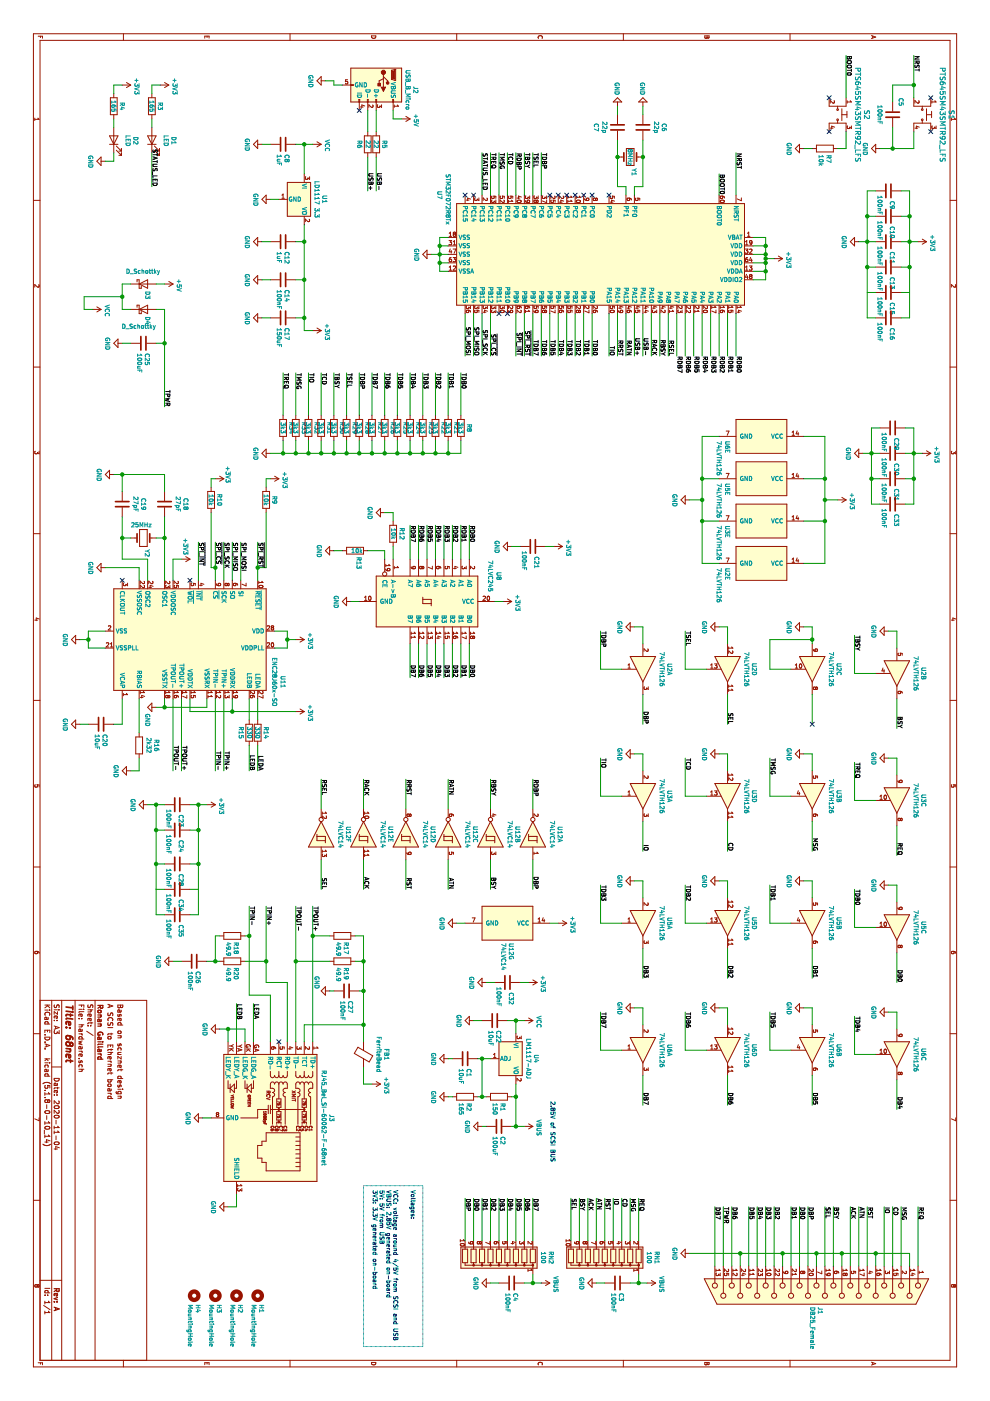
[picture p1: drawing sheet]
<svg xmlns="http://www.w3.org/2000/svg" width="210mm" height="297mm" viewBox="0 0 210 297" stroke-linecap="round" stroke-linejoin="round" font-family="sans-serif">
<path d="M0 .1h209.9v297h-209.9z" fill-rule="evenodd" fill="#fff" stroke="#fff" stroke-width=".21"/>
<g fill="none" stroke="#981200" stroke-width=".21">
<path d="M7.1 7.2h195.7v282.6h-195.7zM8.1 7.7h.9v.4M8.5 8.6h192.9v279.8h-192.9zM8.6 7.7v.3M24.1 19.8v.9M25.9 18h1.8M26.2 7.2v1.4M26.8 17.5l.9 .5M27.7 18l-.9 .6M32.2 19.8v.9M34 18h1.8M34.9 17.5l.9 .5"/>
<path d="M35.8 18l-.9 .6M43.4 8.1v-.4h.9v.4M43.9 7.7v.3M61.5 7.2v1.4M68.1 16.2v1.8l-.9-.9zM68.1 17.1h.9M72.6 18h1.8M73.7 16.9h-.4l-.1 .4 .4-.1 .2 .4-.2 .2-.4-.1M74.4 14.4h10.8v7.2h-10.8zM74.4 17.9h.5v.2h-.5M78.8 7.6h.9a.46 .46 0 0 1-.5 .5 .46 .46 0 0 1-.4-.5zM81.3 15.8v2.7"/>
<path d="M81.3 16.2l.9 .9v.5M81.3 16.7l-.9 .4v.9M83 14.9l.9-.2v2.3l-.9-.1zM96.8 7.2v1.4M114.2 8.1a.41 .41 0 0 1 .4-.5 .41 .41 0 0 1 .3 .5M132.2 7.2v1.4M149.4 7.6h.9v.3l-.1 .2-.3-.2-.3 .2-.2-.1zM149.9 7.6v.3M167.5 7.2v1.4M184.8 7.6l.9 .3-.9 .3M185 7.6v.5M7.4 25v.6"/>
<path d="M8 25l.3 .3h-.9M20.5 34.2l.9-.9v1.8zM21.4 34.2h.9M23.2 30.6h1.8M23.2 28.8h1.8l-.9 1.8zM23.4 20.7h1.4v3.6h-1.4zM24.1 24.3v.9M24.1 27v5.4M24.7 31.9l1 1M24.7 31l1 1M25.2 32.9h.5M25.2 32h.5"/>
<path d="M25.7 31.5v.5M25.7 32.4v.5M31.3 30.6h1.8M31.3 28.8h1.8l-.9 1.8zM31.5 20.7h1.4v3.6h-1.4zM32.2 24.3v.9M32.2 27v5.4M32.7 31.9l1.1 1M32.7 31l1.1 1M33.3 32.9h.5M33.3 32h.5M33.8 31.5v.5"/>
<path d="M33.8 32.4v.5M54.6 29.7v1.8l-.9-.9zM54.6 30.6h.9M57.3 30.6h2M60.7 30.6h2M60.9 38.7h5v7.2h-5zM64.5 36.9v1.8M64.8 37.5l-.1 .4 .2 .1h.3l.1-.3 .3 .3v-.5M66.3 30.6h1.8M67.2 30.1l.9 .5M68.1 30.6l-.9 .5M76.1 21.6v-.5h.2v.5"/>
<path d="M76.2 21.6v1.8M76.4 22.7h.6M77.3 28.8h1.4v3.6h-1.4zM77.3 22.5l-.6-.2v.5M77.9 21.6v-.5h.2v.5M78 21.6v1.8M78 27.9v.9M78 32.4v.9M79 22.3l.1 .3-.2 .2-.7-.6v.6M79 28.8h1.5v3.6h-1.5zM79.7 21.6v-.5h.2v.5M79.8 21.6v1.8"/>
<path d="M79.8 27.9v.9M79.8 32.4v.9M80.1 22.2l-.1 .4 .2 .2 .3-.1 .1-.2 .3 .3v-.6M83.3 21.6v-.5h.1v.5M83.4 21.6v1.8M83.6 22.3v.5M84.2 22.3l.3 .2h-.9M85.2 25.2h1.7M86 24.7l.9 .5M86.9 25.2l-.9 .6M130 21.6l.9-.9 .9 .9zM130.9 33.3h1.4"/>
<path d="M130.9 21.6v.9M130.9 24.3v2M130.9 27.7v2M135 33.3h1.3M135.4 21.6l.9-.9 .9 .9zM136.3 21.6v.9M136.3 24.3v2M136.3 27.7v2M169.5 30.6v1.8l-.9-.9zM169.5 31.5h.9M172.2 31.5h.9M173.1 30.8h3.6v1.4h-3.6z"/>
<path d="M175.8 20.7v1.8h3.6v-1.8M175.8 27.9v-1.8h3.6v1.8M176 27.2h.6M176.7 31.5h.9M176.8 21.4l.1 .3-.2 .2-.7-.6v.6M177 27l-.7-.3v.6M177.6 22.5v.6M177.6 25.6v.5M178.5 23.1v2.5M178.5 24.3h1.1M179.6 23.6v1.3M179.6 21.4v.5"/>
<path d="M179.7 26.7v.5h.4M180.1 27.2h.1M180.3 21.4l.2 .2h-.9M180.5 26.7v.6l-.3-.3-.1 .2M185.7 30.6v1.8l-.9-.9zM185.7 31.5h.9M189.3 21.6v2M189.3 25v2M193.7 20.7v1.8h3.6v-1.8M193.7 27.9v-1.8h3.6v1.8M194 27.2h.6M194.8 21.4l.1 .3-.3 .2-.6-.6v.6"/>
<path d="M194.9 27l-.6-.3v.6M195.5 22.5v.6M195.5 25.6v.5M196.4 24.3h1.1M196.4 23.1v2.5M197.5 23.6v1.3M197.6 21.4v.5M197.7 26.7l-.1 .4 .1 .2 .3-.1 .1-.2 .4 .3v-.6M198.2 21.4l.3 .2h-.9M201.7 25v.6M202.4 25l.2 .3h-.9M7.1 42.5h1.4"/>
<path d="M29.1 59.8v-.5h.4v1.8h.5v-.4M35.8 59.7l.9 .5M54.6 50.3v1.8l-.9-.9zM54.6 58.4v1.8l-.9-.9zM54.6 59.3h.9M54.6 51.2h.9M56.4 41.4v1.8l-.9-.9zM56.4 42.3h.9M57.3 59.3h2M57.3 51.2h2M59.1 42.3h1.8M59.8 41.4l.2-.3v.9"/>
<path d="M59.8 42h.5M60.7 59.3h2M60.7 51.2h2M64.5 45.9v1.8M65.5 46.5l.1 .3-.2 .2-.7-.6v.6M89.6 53.9l.9-.9v1.8zM90.5 53.9h.9M95 50.3h1.8M95 57.5h1.8M95 52.1h1.8M95 53.9h1.8M95 55.7h1.8"/>
<path d="M95.2 51h.6l-.3 .3 .2 .1v.4h-.5M95.2 50.1h.6M95.2 57.3h.6M95.2 49.5l.3-.3v.9M95.2 56.6l.3-.2v.9M95.3 55l-.1 .1M95.3 55h.1M95.5 52.8l-.3 .6h.6M95.7 54.6h-.2a.56 .56 0 0 0-.1 .9l.3-.1 .1-.3-.2-.2-.3 .1M95.7 53.1v.6M96.1 54.6h.5l-.3 .3 .3 .1v.3l-.2 .2-.3-.1M96.1 52.8h.6l-.4 .9"/>
<path d="M96.1 56.5l.3-.1 .2 .2-.5 .7h.5M96.1 51.9h.5M96.1 51.3l.3-.3v.9M96.3 49.6l-.2 .2 .2 .3 .3-.2-.2-.3M96.3 49.6l-.2-.2 .2-.2 .3 .2-.2 .2M96.3 49.6h.1M96.8 43.2h61v21.5h-61zM98.6 41.4v1.8M98.8 42.4h.6M99.8 42.2l-.6-.2v.6M100.4 41.4v1.8M100.7 42l-.1 .3 .2 .2h.3l.1-.3 .3 .3v-.5"/>
<path d="M102.2 41.4v1.8M103.2 42l.1 .3-.2 .2-.7-.5v.5M104 41.4v1.8M104.3 41.6v.5h.4v-.5h.4v.5M104.3 42.4l-.1 .4 .2 .1h.3l.1-.3 .3 .3v-.5M105.8 41.4v1.8M106.1 41.6v.5h.4v-.5h.4v.5M106.8 42.9h-.3l-.5-.5v.5M106.8 42.4l.1 .5M106.9 42.9h-.1M107.6 41.4v1.8M107.8 42.4v.5"/>
<path d="M107.9 41.6v.5h.4v-.5h.4v.5M108.5 42.4l.2 .3h-.9M109.4 41.4v1.8M109.6 42h.6M109.7 42.6a.53 .53 0 0 1 .8 .1 .46 .46 0 0 1-.5 .3 .46 .46 0 0 1-.3-.4zM110.5 41.8l-.6-.2v.5M111.2 41.4v1.8M111.4 42.5l.2 .4h.5l.2-.1-.1-.3h-.4l.1 .4M111.5 41.5l-.1 .4 .2 .2h.3l.1-.3 .3 .3v-.6M113 41.4v1.8M113.3 41.5l-.1 .4 .2 .2h.3l.1-.3 .3 .3v-.6M113.7 42.6l-.2-.2-.3 .2 .2 .3 .3-.1"/>
<path d="M113.7 42.8l.2 .1M113.7 42.6v.2M113.9 42.9h.1M113.9 42.4h.1M113.9 42.4l-.2 .2M113.9 42.4l.2 .2-.2 .3M114.8 41.4v1.8M115.1 41.5l-.1 .4 .2 .2h.3l.1-.3 .3 .3v-.6M115.9 42.4v.6l-.9-.4M116.6 41.4v1.8M116.9 42.4l-.1 .4 .2 .1 .4-.1-.1-.4 .4 .1v.4M117.6 41.6l.1 .3-.3 .2-.6-.6v.6"/>
<path d="M118.4 41.4v1.8M118.6 42.9h.6M119.4 41.6l.1 .3-.3 .2-.6-.6v.6M119.5 42.6l-.6-.2v.6M120.2 41.4v1.8M120.4 41.6v.5M120.4 42.4v.5M121 41.6l.3 .2h-.9M121 42.4l.3 .3h-.9M121.9 41.4v1.8M122.2 41.6v.5M122.2 42.6a.53 .53 0 0 1 .9 .1 .46 .46 0 0 1-.5 .3 .46 .46 0 0 1-.4-.4z"/>
<path d="M122.8 41.6l.3 .2h-.9M123.7 41.4v1.8M124 42.1l.1 .3 .6 .1 .2-.2-.1-.2h-.4l.1 .4M125.5 41.4v1.8M126.3 42.2l-.2-.2-.3 .2 .1 .3 .4-.2M126.3 42.3l.2 .2M126.3 42.2v.1M126.5 42.5h.1M126.5 42h.1M126.5 42l-.2 .2M126.5 42l.2 .2-.2 .3M129.1 41.4v1.8"/>
<path d="M129.4 42.9h.6M129.5 41.6v.5h.3v-.5h.5v.5M130.3 42.6l-.6-.2v.6M132.7 41.4v1.8M133.3 42l.2 .2-.2 .3-.3-.1v-.2a.56 .56 0 0 1 .8 .1v.1M134.5 41.4v1.8M134.8 42l-.1 .3 .2 .2 .4-.2-.1-.3 .4 .1v.4M152.5 41.4v1.8M152.7 42.6a.53 .53 0 0 1 .9 .1 .46 .46 0 0 1-.5 .3 .46 .46 0 0 1-.4-.4zM153.1 41.6l.2 .1-.1 .4h-.4l-.1-.4a.56 .56 0 0 1 .9 .1v.2M156.1 41.4v1.8M157.2 42v.6l-.9-.4"/>
<path d="M157.8 59.3h1.8M157.8 50.3h1.8M157.8 57.5h1.8M157.8 52.1h1.8M157.8 53.9h1.8M157.8 55.7h1.8M158 52.8h.6l-.3 .3 .2 .1v.4h-.5M158.1 57.3h.5M158.1 51.3l.2-.3v.9M158.1 56.6l.2-.2v.9M158.1 51.9h.5M158.3 58.2l-.2 .6h.5"/>
<path d="M158.5 49.5l.2-.3v.9M158.5 54.6h-.2a.56 .56 0 0 0-.1 .9l.3-.1v-.4l-.3-.1-.1 .2M158.5 50.1h.5M158.5 58.5v.6M158.9 56.4h.5l-.3 .3 .3 .1v.3l-.1 .2-.4-.1M158.9 52.9l.4-.1 .1 .3-.5 .6h.5M159.1 58.6l-.2-.2 .2-.2 .3 .2-.1 .2M159.1 58.6l-.2 .1 .2 .4 .3-.2-.1-.3M159.1 58.6h.2M159.1 54.6l-.2 .6h.6M159.4 54.9v.6M159.4 51.4l-.4 .1v-.4l.3-.1 .1 .2v.5l-.4 .2"/>
<path d="M164.1 54.8h1.8M165 54.3l.9 .5M165.9 54.8l-.9 .6M181.2 51.2h.9M181.2 50.3v1.8l-.9-.9zM185.7 45.9h1.9M185.7 51.2h1.9M185.7 40.5h1.9M185.7 56.6h1.9M189.1 45.9h2M189.1 51.2h2M189.1 40.5h2"/>
<path d="M189.1 56.6h2M194.6 51.2h1.8M195.5 50.7l.9 .5M196.4 51.2l-.9 .6M201.4 42.5h1.4M7.1 77.8h1.4M8.2 60.4l.1 .3-.3 .2-.6-.6v.6M19.6 65.6h1.8M20.5 65.1l.9 .5M21.4 65.6l-.9 .5M24.1 72.8l.9-.9v1.8zM25 72.8h.9"/>
<path d="M27.7 72.8h2M27.7 65.6h5.4M27.7 60.2h5.4M29.1 65.2v-.5h.4v1.8h.5v-.4M29.5 60.2l1.8-.9v1.8zM29.5 65.6l1.8-.9v1.8zM31.1 72.8h2M34.9 60.2h1.8M36.7 60.2l-.9 .6M54.6 66.5v1.8l-.9-.9zM54.6 67.4h.9M57.3 67.4h2"/>
<path d="M60.7 67.4h2M66.3 70.1h1.8M67.2 69.6l.9 .5M68.1 70.1l-.9 .5M98.6 64.7v1.8M98.9 64.9l-.1 .3 .2 .2h.3l.1-.3 .3 .3v-.5M99.2 65.8h.1M99.3 65.8v.4M99.3 65.8h-.3l-.2 .1 .2 .4 .3-.1M99.3 65.8l.4 .1v.3M99.3 66.2h.1M100.4 64.7v1.8"/>
<path d="M100.7 64.9l-.1 .3 .2 .2h.3l.1-.3 .3 .3v-.5M100.7 65.8l-.1 .3 .2 .2 .4-.2-.1-.3h.4v.4M102.2 64.7v1.8M102.4 66.2h.6M102.5 64.9l-.1 .3 .2 .2h.3l.1-.3 .3 .3v-.5M103.4 66l-.7-.2v.5M104 64.7v1.8M104.3 64.9l-.1 .3 .2 .2h.3l.1-.3 .3 .3v-.5M104.3 65.7l-.1 .4 .2 .2 .3-.1 .1-.2 .3 .3v-.6M105.8 64.7v1.8M106.1 65.9a.53 .53 0 0 1 .8 .2 .46 .46 0 0 1-.5 .2 .46 .46 0 0 1-.3-.4zM106.1 64.9l-.1 .3 .2 .2h.3l.1-.3 .3 .3v-.5"/>
<path d="M107.6 64.7v1.8M107.8 65.9l.2 .3 .5 .1 .2-.2-.1-.3-.4 .1 .1 .4M108.6 64.9l.1 .3-.2 .2-.7-.5v.5M109.4 64.7v1.8M110 64.9l.2 .2-.1 .3h-.4l-.1-.3a.56 .56 0 0 1 .9 .1v.1M110.4 65.8l.1 .3-.2 .2-.7-.6v.6M111.2 64.7v1.8M111.4 65.8v.5M111.8 64.9l.2 .2-.1 .3h-.4l-.1-.3a.56 .56 0 0 1 .9 .1v.1M112.1 65.8l.2 .2h-.9M113 64.7v1.8M113.2 65.9l.2 .3 .5 .1 .2-.2-.1-.3-.4 .1 .1 .4"/>
<path d="M113.3 64.9v.5h.4v-.5l.4 .1v.4M114.8 64.7v1.8M115.1 64.9v.5h.4v-.5l.4 .1v.4M115.5 66.2h-.1M115.5 65.9l-.2-.1-.3 .1 .2 .4 .2-.1M115.5 65.9l.2-.1 .2 .1-.2 .4-.2-.2M115.5 65.9v.2M115.5 66.1v.1M116.6 64.7v1.8M116.9 64.9v.5h.4v-.5l.4 .1v.4M117.7 65.7v.6l-.9-.4M118.4 64.7v1.8"/>
<path d="M118.7 64.9v.5h.4v-.5l.4 .1v.4M119 65.8l.1 .1v.3h-.5l.2-.4h.5l.2 .4M120.2 64.7v1.8M120.5 64.9v.5h.4v-.5l.4 .1v.4M120.5 65.8l-.1 .3 .1 .2 .4-.2v-.3h.4v.4M121.9 64.7v1.8M122.7 65.9v.2M122.7 65.9l-.2-.1-.3 .1 .1 .4 .4-.2M122.7 65.9l.2-.1 .2 .1-.1 .3h-.2M122.7 66.1v.1M122.7 66.2h.1M123 64.9l.1 .3-.3 .2-.6-.5v.5"/>
<path d="M123.7 64.7v1.8M124.8 64.9l.1 .3-.3 .2-.6-.5v.5M124.9 65.7v.6l-.9-.4M125.5 64.7v1.8M126.1 65.8h.1M126.2 65.8l.1 .4M126.3 65.8h-.4l-.1 .1 .1 .4 .3-.1M126.3 65.8l.3 .1 .1 .3M126.3 66.2h-.1M126.6 64.9l.1 .3-.3 .2-.6-.5v.5M129.1 64.7v1.8M129.4 65.9a.53 .53 0 0 1 .9 .2 .46 .46 0 0 1-.5 .2 .46 .46 0 0 1-.4-.4z"/>
<path d="M129.5 64.9v.5h.3v-.5l.5 .1v.4M130.9 64.7v1.8M131.2 65.9l.2 .3h.6M131.2 65.3h.5M132 66.2h.1M132 66.2v-.4h-.3l-.2 .1 .2 .4M132.1 65.1l-.6-.2v.6M132.7 64.7v1.8M133 65.3h.5M133.3 65.8l.2 .1v.3h-.5l.1-.4h.5l.2 .4M133.9 65.1l-.6-.2v.6M134.5 64.7v1.8"/>
<path d="M134.7 65.3h.6M134.8 65.8l-.1 .3 .2 .2 .4-.2-.1-.3h.4v.4M135.7 65.1l-.6-.2v.6M136.3 64.7v1.8M136.5 66.2h.6M136.5 65.3h.6M137.5 65.1l-.7-.2v.6M137.5 66l-.7-.2v.5M138.1 64.7v1.8M138.3 65.3h.6M138.4 65.7v.5h.4M138.8 66.2h.1"/>
<path d="M139.2 65.7v.6l-.3-.3-.1 .2M139.3 65.1l-.7-.2v.6M139.9 64.7v1.8M140.1 65.3h.6M140.9 65.8l.1 .3-.2 .2-.7-.6v.6M141.1 65.1l-.7-.2v.6M141.7 64.7v1.8M141.9 65.3h.6M141.9 65.8v.5M142.6 65.8l.2 .2h-.9M142.9 65.1l-.7-.2v.6M143.5 64.7v1.8"/>
<path d="M143.8 65.7l-.1 .4 .2 .2 .3-.1 .1-.2 .3 .3v-.6M144.5 64.9l.1 .3-.2 .2-.7-.5v.5M145.3 64.7v1.8M146.3 66.2h-.3l-.5-.5v.6M146.3 64.9l.1 .3-.2 .2-.7-.5v.5M146.3 65.8h.1M146.4 65.8v.4M146.4 66.2h-.1M147.1 64.7v1.8M147.3 65.8v.5M148 65.8l.2 .2h-.9M148.1 64.9l.1 .3-.2 .2-.7-.5v.5"/>
<path d="M148.9 64.7v1.8M149.1 65.9a.53 .53 0 0 1 .9 .2 .46 .46 0 0 1-.5 .2 .46 .46 0 0 1-.4-.4zM149.9 64.9l.1 .3-.2 .2-.7-.5v.5M150.7 64.7v1.8M150.9 64.9v.5M151.5 64.9l.3 .3h-.9M151.8 65.7v.6l-.9-.4M152.5 64.7v1.8M152.7 64.9v.5M153.1 65.8h.1M153.2 65.8v.4M153.2 65.8h-.3l-.2 .1 .2 .4 .3-.1"/>
<path d="M153.2 65.8l.3 .1 .1 .3M153.2 66.2h.1M153.3 64.9l.3 .3h-.9M154.3 64.7v1.8M154.5 64.9v.5M154.6 65.8l-.1 .3 .2 .2 .3-.2v-.3h.4v.4M155.1 64.9l.3 .3h-.9M156.1 64.7v1.8M156.3 64.9v.5M156.3 66.2h.6M156.9 64.9l.3 .3h-.9M157.2 66l-.6-.2v.5"/>
<path d="M185.7 67.4h1.9M185.7 62h1.9M189.1 67.4h2M189.1 62h2M201.4 77.8h1.4M202.6 60.4v.3l-.2 .2-.7-.6v.6M7.5 95.7l-.1 .4 .2 .1h.3v-.3l.4 .3v-.5M23.2 99.7v1.8l-.9-.9zM56.4 95.2v1.8l-.9-.9zM56.4 96.1h.9M59.3 88.9h1.4v3.6h-1.4zM60 88v.9"/>
<path d="M60 92.5v.9M62 88.9h1.4v3.6h-1.4zM62.7 88v.9M62.7 92.5v.9M64.7 88.9h1.4v3.6h-1.4zM65.4 88v.9M65.4 92.5v.9M67.4 88.9h1.4v3.6h-1.4zM68.1 88v.9M68.1 92.5v.9M70.1 88.9h1.4v3.6h-1.4zM70.8 88v.9"/>
<path d="M70.8 92.5v.9M72.8 88.9h1.4v3.6h-1.4zM73.5 88v.9M73.5 92.5v.9M75.5 88.9h1.4v3.6h-1.4zM76.2 88v.9M76.2 92.5v.9M78.2 88.9h1.4v3.6h-1.4zM78.9 88v.9M78.9 92.5v.9M80.8 88.9h1.5v3.6h-1.5zM81.6 88v.9"/>
<path d="M81.6 92.5v.9M83.5 88.9h1.5v3.6h-1.5zM84.3 88v.9M84.3 92.5v.9M86.2 88.9h1.5v3.6h-1.5zM86.9 88v.9M86.9 92.5v.9M88.9 88.9h1.5v3.6h-1.5zM89.6 88v.9M89.6 92.5v.9M91.6 88.9h1.4v3.6h-1.4zM92.3 88v.9"/>
<path d="M92.3 92.5v.9M94.3 88.9h1.4v3.6h-1.4zM95 88v.9M95 92.5v.9M97 88.9h1.4v3.6h-1.4zM97.7 88v.9M97.7 92.5v.9M152.5 92.5h3.6M154 91.4h.6l-.4 .9M156.1 88.9h10.7v7.2h-10.7zM156.1 97.9h10.7v7.2h-10.7zM166.8 92.5h3.6"/>
<path d="M167.9 91.6l.3-.2v.9M167.9 92.3h.6M169 91.4l-.2 .6h.6M169.2 91.7v.6M182.1 96.1h.9M182.1 95.2v1.8l-.9-.9zM186.6 96.1h1.9M186.6 90.7h1.9M190 96.1h2M190 90.7h2M195.5 96.1h1.8M196.4 95.6l.9 .5"/>
<path d="M197.3 96.1l-.9 .6M201.8 95.7l-.1 .4 .2 .1h.4v-.3l.3 .3v-.5M7.1 113.2h1.4M21.4 119.5v1.7l-.9-.9zM23.2 100.6h.9M25.9 104.2v2M25.9 107.6v2M27.7 114.1h1.4M31.7 114.1h1.4M34.9 104.2v2M34.9 107.6v2M38.5 118.6h1.8"/>
<path d="M39.4 118l.9 .6M40.3 118.6l-.9 .5M44 104.2h1.5v3.6h-1.5zM44.8 103.3v.9M44.8 107.8v.9M45.7 101.5h1.8M46.6 101l.9 .5M47.5 101.5l-.9 .5M55.7 104.2h1.4v3.6h-1.4zM56.4 103.3v.9M56.4 107.8v.9M57.3 101.5h1.8"/>
<path d="M58.2 101l.9 .5M59.1 101.5l-.9 .5M69 116.8l.9-.9v1.8zM69.9 116.8h.9M72.6 116.8h.9M73.5 116h3.6v1.5h-3.6zM77.1 116.8h.9M79.8 108.7l.9-.9v1.8zM80.7 108.7h.9M81.6 118.6v2.6M81.8 119.6v.6M82.4 119.6l.3 .3h-.9"/>
<path d="M82.6 111.4h1.5v3.6h-1.5zM83.4 110.5v.9M83.4 115v.9M83.4 118.6v3.5M86.9 118.6v3.5M88.7 118.6v3.5M90.5 118.6v3.5M92.3 118.6v3.5M94.1 118.6v3.5M95.9 118.6v3.5M97.7 118.6v3.5M99.5 118.6v3.5"/>
<path d="M107.6 115v1.8l-.9-.9zM107.6 115.9h.9M110.3 115.9h2M113.7 115.9h2M117.5 115.9h1.8M118.4 115.3l.9 .6M119.3 115.9l-.9 .5M145.3 105.1v1.8l-.9-.9zM145.3 106h.9M152.5 119.5h3.6M152.5 110.5h3.6M152.5 101.5h3.6"/>
<path d="M154 118.3h.6l-.4 .9M154 109.3h.6l-.4 .9M154 100.4h.6l-.4 .9M156.1 115.9h10.7v7.1h-10.7zM156.1 106.9h10.7v7.2h-10.7zM166.8 119.5h3.6M166.8 110.5h3.6M166.8 101.5h3.6M167.9 119.2h.6M167.9 100.6l.3-.2v.9M167.9 109.6l.3-.3v.9M167.9 118.6l.3-.3v.9"/>
<path d="M167.9 110.2h.6M167.9 101.3h.6M169 118.3l-.2 .6h.6M169 109.3l-.2 .6h.6M169 100.3l-.2 .7h.6M169.2 100.7v.6M169.2 109.7v.5M169.2 118.6v.6M177.6 106h1.8M178.5 105.5l.9 .5M179.4 106l-.9 .5M186.6 106.9h1.9"/>
<path d="M186.6 101.5h1.9M190 106.9h2M190 101.5h2M201.4 113.2h1.4M7.4 131.5h.6M8.3 131.2l-.6-.2v.6M15.1 135.6l.9-.9v1.8zM16 135.6h.9M21.4 120.3h.9M22.3 133.8h1.8M22.3 137.4h1.8M22.5 136.4l.4-.1 .2 .2-.6 .7h.6"/>
<path d="M23 132.8l.3-.1 .2 .2-.6 .7h.6M23.4 137.2h.5M23.4 136.5l.3-.2v.9M24.1 124.8h32.3v21.6h-32.3zM25.9 123v1.8M26.2 123.6l-.1 .4 .2 .2 .3-.1 .1-.2 .3 .3v-.6M29.5 123v1.8M30.5 124.1l.1 .3-.2 .2-.7-.5v.5M30.5 123.2l.1 .4-.2 .2-.7-.6v.6M31.3 123v1.8M31.5 124.5h.6M32.3 123.2l.1 .4-.2 .2-.7-.6v.6"/>
<path d="M32.5 124.3l-.7-.2v.6M34.9 123v1.8M35.2 124.1l-.1 .3 .2 .2h.3l.1-.3 .3 .3v-.5M35.9 123.2l.1 .4-.2 .2-.7-.6v.6M36.7 123v1.8M37 124.1l-.1 .3 .2 .2 .4-.2-.1-.3h.4v.5M37.7 123.2l.1 .4-.2 .2-.7-.6v.6M40.3 123v1.8M40.6 123.7l-.1 .3 .2 .2 .4-.2-.1-.3h.4v.4M42.1 123v1.8M42.3 124.1h.6M43.2 123.9l-.6-.2v.5"/>
<path d="M45.7 123v1.8M45.9 123.8l.1 .3 .6 .1 .2-.2-.1-.3-.4 .1 .1 .4M47.5 123v1.8M48.2 124l.2 .2M48.2 123.8l-.2-.1-.3 .1 .2 .4 .3-.2M48.2 123.8v.2M48.4 124.2h.1M48.4 123.7h.1M48.4 123.7l-.2 .1M48.4 123.7l.2 .1-.2 .4M49.3 123v1.8M49.9 123.7l.1 .1-.1 .4-.4-.1v-.3a.56 .56 0 0 1 .9 .1v.2"/>
<path d="M51 123v1.8M52.2 123.6v.6l-.9-.4M54.6 123v1.8M54.9 123.2v.6M54.9 124.2a.53 .53 0 0 1 .9 .2 .46 .46 0 0 1-.5 .2 .46 .46 0 0 1-.4-.4zM55.5 123.2l.3 .3h-.9M56.4 133.8h1.8M56.4 137.4h1.8M56.6 136.4l.4-.1 .2 .2-.6 .7h.6M56.6 132.8l.4-.1 .2 .2-.6 .7h.6M57.5 132.9l.2-.2 .3 .2M57.5 132.9h.1"/>
<path d="M57.5 132.9l.2 .2M57.6 136.4l.1-.1a.44 .44 0 0 1 .3 .4 .44 .44 0 0 1-.4 .4l-.1-.3zM57.7 133.1l-.2 .1 .2 .4 .3-.2-.2-.3M57.7 133.1h.1M58 132.9h.1M58 132.9l-.2 .2M62.7 135.6h1.8M63.6 135.1l.9 .5M64.5 135.6l-.9 .5M73.5 127.5h.9M73.5 126.6v1.8l-.9-.9zM76.2 127.5h3.6"/>
<path d="M77.3 127.3h.5M77.3 126.6l.3-.2v.9M78.2 126.5l.2-.1a.44 .44 0 0 1 .3 .5 .44 .44 0 0 1-.4 .4l-.1-.3zM79.8 122.1h21.5v10.8h-21.5zM81.8 120.6l.2 .4h.5l.2-.1-.1-.4-.4 .1 .1 .4M83.6 120.1v.5M84.2 120.1l.3 .2h-.9M86.9 132.9v3.6M87.2 120.2l.1 .3 .6 .1 .2-.2-.1-.3-.4 .1 .1 .4M87.2 134v.5M87.2 134.9v.5M87.8 134l.3 .3h-.9"/>
<path d="M87.8 134.9l.3 .2h-.9M88.7 132.9v3.6M89 134v.5M89.4 120.5h.1M89.5 120.3l-.2-.2-.3 .2 .1 .3 .3-.1M89.5 120.3l.3-.2v.4M89.5 120.4l.3 .1M89.5 120.3v.1M89.5 120.4l-.1 .1M89.6 134l.3 .3h-.9M89.6 127.1h1.8v1.3M89.6 126.6v1.4h1.8"/>
<path d="M89.8 135.3h-.3l-.5-.5v.6M89.8 134.9v.4M89.8 135.3h.1M89.8 120.5h.1M90.5 132.9v3.6M90.8 134v.5M90.9 134.8l-.1 .4 .1 .2 .3-.1 .1-.2 .4 .3v-.6M91.4 134l.3 .3h-.9M91.7 120v.6l-.9-.3M92.3 132.9v3.6M92.6 134v.5M92.6 135.3h.6"/>
<path d="M92.9 120.1l.2 .2-.2 .3-.3-.1v-.2a.56 .56 0 0 1 .9 0v.2M93.2 134l.3 .3h-.9M93.5 135.1l-.6-.2v.5M94.1 132.9v3.6M94.4 134v.5M94.4 134.9v.3l.1 .2 .4-.2-.1-.3h.5v.4M94.4 120.1v.3l.1 .2 .4-.2-.1-.3h.5v.4M95 134l.3 .3h-.9M95.9 132.9v3.6M96.2 134v.5M96.2 120.5h.5M96.5 134.9l.2 .2v.2h-.5l.1-.4h.5l.3 .4"/>
<path d="M96.8 134l.3 .3h-.9M97.1 120.3l-.6-.2v.5M97.7 132.9v3.6M97.9 134v.5M98 120v.5h.4M98.5 120.5h-.1M98.6 134l.2 .3h-.9M98.8 120v.6l-.3-.3v.2M98.8 134.8v.6l-.9-.3M99.5 132.9v3.6M99.7 134v.5M100.2 135.1l-.1-.2-.4 .2 .2 .3 .3-.2"/>
<path d="M100.2 135.2l.2 .2M100.2 135.1v.1M100.4 134l.2 .3h-.9M100.4 135.4h.1M100.4 134.9h.1M100.4 134.9l-.2 .2M100.5 134.9l.1 .2-.1 .3M100.6 120.1v.3l-.2 .2-.7-.6v.6M101.3 127.5h3.6M102.4 126.5l.4-.1 .1 .2-.5 .7h.5M103.4 126.5l.1-.1a.44 .44 0 0 1 .3 .5 .44 .44 0 0 1-.4 .4l-.1-.3zM106.7 127.5h1.8"/>
<path d="M107.6 127l.9 .5M108.5 127.5l-.9 .6M133.6 132.9h.9M133.6 132v1.8l-.9-.9zM133.6 139.2h5.4l-2.7 5.4zM136.3 136.5v2.7M137.3 137.6l.1 .3-.2 .2-.7-.6v.6M151.6 132.9h.9M151.6 139.2h5.4l-2.7 5.4zM151.6 132v1.8l-.9-.9zM154.3 136.5v2.7M154.5 137.2v.5"/>
<path d="M155.1 137.2l.3 .2h-.9M155.3 138l.1 .4-.3 .1-.6-.5v.5M169.5 132v1.8l-.9-.9zM169.5 132.9h.9M169.5 139.2h5.4l-2.7 5.4zM172.2 136.5v2.7M172.4 137.7l.1 .3 .7 .1 .1-.2-.1-.3-.4 .1 .1 .4M187.5 132.9v1.8l-.9-.9zM187.5 133.8h.9M190.2 137.4v2.7M190.5 138.5l-.1 .4h.5M190.9 138.9v-.4h.4v.4"/>
<path d="M190.9 138.9h.1M201.7 131.5h.6M202.7 131.2l-.7-.2v.6M7.1 148.5h1.4M15.1 153.6l.9-.9v1.8zM16 153.6h.9M18.7 153.6h2M22.1 153.6h2M25.9 146.4v1.8M26.1 147v.5M26.8 147l.2 .3h-.9M28.8 156.2h1.4v3.6h-1.4z"/>
<path d="M29.5 146.4v1.8M29.5 155.4v.8M29.5 159.8v.9M29.7 146.6v.5M29.7 147.9h.6M30.4 146.6l.2 .2h-.9M30.7 147.7l-.7-.3v.6M32.2 149.1v1.8l-.9-.9zM32.2 150h.9M34.9 146.4v1.8M35.1 146.6v.5M35.6 147.9h.1"/>
<path d="M35.6 147.6l-.1-.2-.4 .2 .2 .4 .3-.1M35.6 147.8l.2 .2M35.6 147.6v.2M35.6 147.8v.1M35.8 146.6l.2 .2h-.9M35.8 148h.1M35.8 147.4h.1M35.8 147.4l-.2 .2M35.8 147.4l.2 .2-.2 .4M36.7 146.4v1.8M36.9 146.6v.5M37.3 147.4l.2 .2-.1 .3h-.4l.1-.5 .5 .1 .2 .4"/>
<path d="M37.6 146.6l.2 .2h-.9M38.5 146.4v1.8M38.7 146.6v.5M39.4 146.6l.2 .2h-.9M39.6 147.4v.6l-.9-.4M40.3 146.4v1.8M40.5 146.6v.5M40.6 147.4l-.1 .4 .2 .2 .4-.2-.1-.4 .4 .1v.4M41.2 146.6l.2 .2h-.9M43.9 146.4v1.8M44.1 146.6v.5M44.1 147.4v.6"/>
<path d="M44.7 146.6l.3 .2h-.9M44.7 147.4l.3 .3h-.9M45.7 146.4v1.8M45.9 146.6v.5M46.5 146.6l.3 .2h-.9M46.7 147.4l.1 .4-.3 .2-.6-.6v.6M47.5 146.4v1.8M47.7 146.6v.5M47.8 147.4l-.1 .5h.5M48.2 147.9h.1M48.3 146.6l.3 .2h-.9M48.6 147.4v.6l-.4-.3v.2"/>
<path d="M49.3 146.4v1.8M49.5 147.5l.2 .4h.6M49.5 146.6v.5M50.1 146.6l.3 .2h-.9M50.3 147.9v-.4l-.3-.1-.2 .2 .2 .4M50.3 147.9h.1M52.1 153.6h1.5v3.5h-1.5zM52.8 146.4v1.8M52.8 152.7v.9M52.8 157.1v.9M53.5 147.4l.1 .2v.3h-.5l.1-.5 .6 .1 .2 .4M53.9 146.6l.1 .3-.3 .2-.6-.6v.6"/>
<path d="M53.9 153.6h1.5v3.5h-1.5zM54.6 146.4v1.8M54.6 152.7v.9M54.6 157.1v.9M55.7 146.6l.1 .3-.3 .2-.6-.6v.6M55.8 147.4v.6l-.9-.4M62.7 150.9h1.8M63.6 150.3l.9 .6M64.5 150.9l-.9 .5M131.8 141.9h3.2M133.1 141.7h.6M133.1 141l.3-.2v.9"/>
<path d="M133.6 158.9v1.8l-.9-.9zM133.6 159.8h.9M136.3 144.6v2.7M136.6 145.6l-.1 .4 .2 .2 .3-.1 .1-.2 .3 .3v-.6M149.8 141.9h3.1M150.7 141.7h.5M150.7 141l.2-.2v.9M151.5 140.8h.6l-.4 .3 .3 .1 .1 .3-.2 .2-.4-.1M151.6 159.8h.9M151.6 158.9v1.8l-.9-.9zM154.3 144.6v2.7M154.5 145.2v.5"/>
<path d="M154.5 146.1v.5M155.1 145.2l.3 .3h-.9M155.1 146.1l.3 .2h-.9M167.7 141.9h3.2M168.6 141.7h.5M168.6 141l.3-.2v.9M169.5 159.8h.9M169.5 158.9v1.8l-.9-.9zM169.6 140.8h.1a.44 .44 0 0 1 .3 .4 .44 .44 0 0 1-.4 .4l-.1-.3zM172.2 144.6v2.7M172.9 145.8l-.1-.1-.4 .1 .2 .4 .3-.2M172.9 145.8l.2-.1 .2 .1-.1 .4-.3-.2"/>
<path d="M172.9 145.8v.2M185.7 142.8h3.1M187.2 141.6l-.2 .6h.6M187.4 142v.6M187.5 159.8v1.8l-.9-.9zM187.5 140.1h5.4l-2.7 5.4zM190.2 145.5v2.7M190.8 146.6l.1 .1-.1 .4-.4-.1v-.3a.56 .56 0 0 1 .9 .1v.2M201.4 148.5h1.4M7.5 166.4v.5l.4-.1v-.4h.4v.5M26.8 163.4h.9M26.8 162.5v1.8l-.9-.9z"/>
<path d="M30.4 170.6h.9M30.4 169.7v1.8l-.9-.9zM34.9 170.6h2M34.9 176h2M38.3 170.6h2M38.3 176h2M43.9 170.6h1.8M44.8 170.1l.9 .5M45.7 170.6l-.9 .5M67.2 176.9v1.3h1.8M67.2 177.3h1.8v1.4M68.1 171.5v1.8"/>
<path d="M68.1 179.6v2.7M68.1 174.2l2.7 5.4h-5.4zM68.3 172.2v.5M69 172.2l.2 .2h-.9M69.1 173l.1 .4-.2 .1-.7-.5v.5M76.2 176.9v1.3h1.8M76.2 177.3h1.8v1.4M77.1 171.5v1.8M77.1 179.6v2.7M77.1 174.2l2.7 5.4h-5.4zM77.3 172.2v.5M77.3 173.1a.46 .46 0 0 1 .5-.1 .46 .46 0 0 1 .4 .4 .43 .43 0 0 1-.6 .2 .43 .43 0 0 1-.3-.5z"/>
<path d="M78 172.2l.2 .2h-.9M78.1 173.1h.1M85.2 177.3h1.7v1.4M85.2 176.9v1.3h1.7M86 174.2l2.7 5.4h-5.3zM86 171.5v1.8M86 179.6v2.7M86.8 172.8l-.2-.2-.3 .2 .1 .3 .4-.2M86.8 172.9l.2 .2M86.8 172.8v.1M87 173.1h.1M87 172.6h.1"/>
<path d="M87 172.6l-.2 .2M87 172.6l.2 .2-.2 .3M94.1 176.9v1.3h1.8M94.1 177.3h1.8v1.4M95 171.5v1.8M95 179.6v2.7M95 174.2l2.7 5.4h-5.4zM95.6 172.6l.2 .2-.2 .3-.3-.1v-.2a.56 .56 0 0 1 .9 .1v.1M103.1 177.3h1.8v1.4M103.1 176.9v1.3h1.8M104 171.5v1.8M104 179.6v2.7"/>
<path d="M104 174.2l2.7 5.4h-5.4zM104.2 173h.6M105.2 172.8l-.7-.2v.5M112.1 177.3h1.8v1.4M112.1 176.9v1.3h1.8M113 171.5v1.8M113 179.6v2.7M113 174.2l2.7 5.4h-5.4zM114 172.6l.1 .3-.2 .2-.7-.6v.6M131.8 168.8h3.2M133.1 167.9l.3-.2v.9M133.1 168.6h.6"/>
<path d="M133.6 166.1h5.4l-2.7 5.4zM136.3 163.4v2.7M136.3 171.5v2.7M136.6 172.5l-.1 .4 .2 .2h.3l.1-.3 .3 .3v-.6M137.3 164.5l.1 .3-.2 .2-.7-.5v.5M149.8 168.8h3.1M150.7 167.9l.2-.2v.9M150.7 168.6h.5M151.5 167.7h.6l-.4 .3 .3 .1 .1 .3-.2 .2-.4-.1M151.6 166.1h5.4l-2.7 5.4zM154.3 163.4v2.7M154.3 171.5v2.7"/>
<path d="M154.5 164.1v.5M154.5 172.2v.5M154.5 173v.5M155.1 172.2l.3 .2h-.9M155.1 173l.3 .3h-.9M155.1 164.1l.3 .2h-.9M155.3 164.9l.1 .4-.3 .2-.6-.6v.6M167.7 168.8h3.2M169.3 167.6l-.3 .7h.6M169.5 168v.6M169.5 166.1h5.4l-2.7 5.4zM172.2 163.4v2.7"/>
<path d="M172.2 171.5v2.7M172.5 164.5l-.1 .3 .2 .2 .4-.2-.1-.3 .4 .1v.4M172.8 172.6l.2 .2-.2 .3-.3-.1-.1-.2a.56 .56 0 0 1 .9 .1v.1M185.7 169.7h3.1M186.6 169.5h.5M186.6 168.8l.2-.2v.9M187.5 167h5.4l-2.7 5.4zM187.5 160.7h.9M187.5 168.7l.1-.1a.44 .44 0 0 1 .4 .4 .44 .44 0 0 1-.4 .4l-.2-.3zM190.2 164.3v2.7M190.2 172.4v2.7M190.4 165.5l.1 .3 .6 .1 .2-.2-.1-.2h-.4l.1 .4"/>
<path d="M190.9 173.7l-.2-.2-.3 .2 .2 .3 .3-.2M190.9 173.8l.2 .2M190.9 173.7v.1M191.1 173.5l-.2 .2M191.1 173.5h.1M191.1 174h.1M191.1 173.5l.2 .2-.2 .3M201.8 166.4v.5l.5-.1-.1-.4h.4v.5M7.1 183.8h1.4M34.9 193.9h2M34.9 183.2h2M34.9 188.6h2"/>
<path d="M38.3 193.9h2M38.3 183.2h2M38.3 188.6h2M46.6 198.4h.9M47.5 197.7h3.5v1.4h-3.5zM51 198.4h.9M68.3 180.2v.6M68.4 181.1l-.1 .3 .2 .2h.3l.1-.3 .3 .3v-.5M69 180.2l.2 .3h-.9M69.9 198.4h.9M70.8 197.7h3.6v1.4h-3.6zM74.4 198.4h.9"/>
<path d="M77.3 180.2v.6M77.3 181.1v.5M78 180.2l.2 .3h-.9M78 181.1l.2 .2h-.9M86.3 180.8l.1 .3 .6 .1 .2-.2-.1-.3-.4 .1 .1 .4M95 195.7l.9-.9v1.8zM95.3 180.7v.3l.1 .2 .4-.2-.1-.3h.5v.4M95.9 195.7h.9M98.6 195.7h3.6M100.1 194.6h.6l-.4 .9M102.2 192.1h10.8v7.2h-10.8zM104.3 180.6l-.1 .4 .2 .2 .3-.1 .1-.2 .3 .3v-.6"/>
<path d="M113 195.7h3.6M113.2 180.7v.5M113.9 180.7l.2 .2h-.9M114.1 195.5h.5M114.1 194.9l.3-.3v.9M115.2 194.6l-.3 .6h.6M115.4 194.9v.6M118.4 195.7h1.8M119.3 195.2l.9 .5M120.2 195.7l-.9 .6M131.8 195.7h3.2M133.1 194.9l.3-.3v.9"/>
<path d="M133.1 195.5h.6M133.6 185.9v1.8l-.9-.9zM133.6 186.8h.9M133.6 193h5.4l-2.7 5.4zM136.3 190.4v2.6M136.3 198.4v2.7M136.6 199.5l-.1 .3 .2 .2h.3l.1-.3 .3 .3v-.5M137.3 191.4l.1 .4-.2 .2-.7-.6v.6M149.8 195.7h3.1M150.7 194.9l.2-.3v.9M150.7 195.5h.5M151.5 194.6h.6l-.4 .3 .3 .1 .1 .3-.2 .2-.4-.1"/>
<path d="M151.6 186.8h.9M151.6 185.9v1.8l-.9-.9zM151.6 193h5.4l-2.7 5.4zM154.3 190.4v2.6M154.3 198.4v2.7M154.5 191v.5M154.5 199.1v.5M154.5 199.9v.6M155.1 199.1l.3 .2h-.9M155.1 199.9l.3 .3h-.9M155.1 191l.3 .3h-.9M155.3 191.9l.1 .3-.3 .2-.6-.6v.6"/>
<path d="M167.7 195.7h3.2M169.3 194.6l-.3 .6h.6M169.5 194.9v.6M169.5 186.8h.9M169.5 185.9v1.8l-.9-.9zM169.5 193h5.4l-2.7 5.4zM172.2 190.4v2.6M172.2 198.4v2.7M172.5 191.4l-.1 .4 .2 .2 .4-.2-.1-.4 .4 .1v.4M172.8 199.5l.2 .2-.2 .3-.3-.1-.1-.2a.56 .56 0 0 1 .9 .1v.1M185.7 196.6h3.1M186.6 195.8l.2-.3v.9"/>
<path d="M186.6 196.4h.5M187.5 193.9h5.4l-2.7 5.4zM187.5 186.8v1.8l-.9-.9zM187.5 187.7h.9M187.5 195.6l.1-.1a.44 .44 0 0 1 .4 .5 .44 .44 0 0 1-.4 .4l-.2-.3zM190.2 191.3v2.6M190.2 199.3v2.7M190.4 192.4l.1 .3 .6 .1 .2-.1-.1-.3h-.4l.1 .4M201.4 183.8h1.4M7.1 219.2h1.4M7.8 201.7l.1 .2v.2l-.4 .1-.1-.3 .2-.2 .5 .1 .2 .3M8.5 212.1h22.6v76.3"/>
<path d="M9.5 213.1h1.1M9.5 214.2h.7M9.5 218.9v-.5h1.1v.5M9.5 219.9h1.1a.54 .54 0 0 1-.6 .6 .54 .54 0 0 1-.5-.6zM9.5 217.1h1.1M9.5 219.4h.1M9.6 216.2l-.1-.4 .2-.1h.2l.1 .5M9.6 217.1l-.1-.3 .2-.2 .4 .1 .1 .4M9.6 215.3a.47 .47 0 0 1 .4-.7 .47 .47 0 0 1 .5 .7M10 213.1l.6 .6M10.1 218.4v.4M10.1 213.2l-.6 .5"/>
<path d="M10.2 215.7v.4l-.7 .1M10.5 214.2h.1M11 212.1v76.3M11.5 214.1h.7M11.5 216.4h.1M11.5 217.5l1 .4-1 .3M11.5 213l.1 .6a.44 .44 0 0 0 .5-.5h.4v.5M11.6 218.5l-.1 .4 .2 .2h.3l.1-.3 .4 .3v-.6M11.8 217.6v.5M11.8 215.4l.1 .5h.2l.1-.3-.2-.2-.5 .1v.4M12 216.4h.1M12.2 214.5v.6l-.7-.6v.6"/>
<path d="M12.4 214.1h.1M13.1 212.1v76.3M15.9 212.1v76.3M16.7 219.2h.7M16.7 213.1h1.1v.5M16.7 214h.7M16.7 216h.1M16.7 217.3h1.1M16.8 218.7l-.1-.4 .2-.1h.2l.1 .5M17.1 215l.1 .5h.2v-.3l-.1-.2-.5 .1v.4M17.2 219.2l.2 .3M17.3 213.1v.3"/>
<path d="M17.3 216h.1M17.3 217.3l.1 .4h-.7M17.4 218.2v.4l-.7 .1M17.7 214h.1M17.8 214.5h-.9l-.2 .2M18.4 218.6l1.3 .9M18.6 217.5h.1M18.6 214.1h1.1M18.7 213v.6a.44 .44 0 0 0 .6-.5h.3v.5M19 215l.1 .5h.2v-.3l-.1-.2-.5 .1v.4M19 215.9l.1 .5h.2v-.3l-.1-.2-.5 .1v.4M19.2 217.5h.1"/>
<path d="M19.2 214.1l.1 .4-.7 .1M19.3 216.7v.4M19.7 216.9h-.9l-.2 .2M20.2 212.1v76.3M22.9 212.9l1 .4-1 .3M22.9 217.9h1M22.9 214.7l.1 .6a.44 .44 0 0 0 .5-.5l.4 .1v.5M22.9 216.8l.1 .6a.43 .43 0 0 0 .5-.5h.4v.5M23 219.8h.5v.5h-.5zM23 216.4a.47 .47 0 0 1 .4-.7 .47 .47 0 0 1 .4 .7M23.2 213v.5M23.6 219v.5"/>
<path d="M23.9 219.2h-.9l-.1 .3M25 213.1h1v.3l-.2 .2-.3-.2-.3 .3-.2-.2zM25 217.3h1M25 219.6h.7M25 218.7l.5-.1 .2 .3-.2 .2h-.3l-.2-.2zM25 214.6v-.4l.1-.1 .2 .1 .1 .4M25 215.1v.4h.3l.2-.4 .2 .1-.1 .3M25 217.3v-.3l.2-.2 .4 .1v.4M25.3 215.9l.1 .5h.2l.1-.3-.2-.2-.5 .1v.4M25.5 213.1v.3M25.6 219.6v.4h-.6M25.6 214.2v.4h-.6"/>
<path d="M35.8 203.8h.9M35.8 202.9v1.8l-.9-.9zM38.5 203.8h2M41.9 203.8h2M45.7 218.2h.9M45.7 217.3v1.8l-.9-.9zM46.6 203.8h.9M47.5 203.1h3.5v1.4h-3.5zM51 203.8h.9M69 209.2v1.8l-.9-.9zM69 210.1h.9M69.9 203.8h.9"/>
<path d="M70.8 203.1h3.6v1.4h-3.6zM70.8 210.1h2M74.2 210.1h2M74.4 203.8h.9M99.5 216.4h.9M99.5 215.5v1.8l-.9-.9zM102.2 216.4h2M102.2 207.4v1.8l-.9-.9zM102.2 208.3h.9M104.9 208.3h2M105.6 216.4h2M108.3 208.3h2"/>
<path d="M109.4 219.1v1.8M109.7 219.7l-.1 .3 .2 .2h.3l.1-.3 .3 .3v-.5M111.2 216.4h1.8M112.1 215.8l.9 .6M112.1 208.3h1.8M113 216.4l-.9 .5M113 207.8l.9 .5M113.9 208.3l-.9 .5M133.6 213.7h.9M133.6 212.8v1.8l-.9-.9zM133.6 220h5.4l-2.7 5.4zM136.3 217.3v2.7"/>
<path d="M137.3 218.4l.1 .3-.2 .2-.7-.6v.6M151.6 213.7h.9M151.6 212.8v1.8l-.9-.9zM151.6 220h5.4l-2.7 5.4zM154.3 217.3v2.7M154.5 217.9v.5M155.1 217.9l.3 .3h-.9M155.3 218.8l.1 .3-.3 .2-.6-.5v.5M169.5 213.7h.9M169.5 212.8v1.8l-.9-.9zM169.5 220h5.4l-2.7 5.4zM172.2 217.3v2.7"/>
<path d="M172.5 218.4l-.1 .3 .2 .2 .4-.2-.1-.3h.4v.4M187.5 214.6h.9M187.5 213.7v1.8l-.9-.9zM190.2 218.2v2.7M190.4 219.3l.1 .3 .6 .2 .2-.2-.1-.3h-.4l.1 .5M190.9 200.6l-.2-.2-.3 .2 .2 .3 .3-.2M190.9 200.6v.1M190.9 200.7l.2 .2M191.1 200.4l-.2 .2M191.1 200.4h.1M191.1 200.9h.1M191.1 200.4l.2 .2-.2 .3"/>
<path d="M201.4 219.2h1.4M201.8 202.1l-.1-.2 .2-.2 .5 .1 .2 .3M201.8 202.1v.1M202.1 201.7l.2 .2v.2l-.5 .1M8.3 237v.6l-.9-.4M9.1 229.8a1.21 1.21 0 0 1 1.6 0M9.4 239.6v.8M9.5 231.2h.1M9.5 231.6v.6M9.5 237.8v.6M9.5 221h.1M9.5 221.3l1.1 .4-1.1 .3"/>
<path d="M9.5 222.4h.1M9.5 224.5h1.1M9.5 225.3h.7M9.5 228.2h1.1M9.5 232.7h.1M9.6 227.2l-.1-.3 .2-.2 .2 .1 .1 .4M9.6 226.3l-.1-.3 .2-.2h.4l.1 .5M9.6 228.2l-.1-.3 .2-.2h.4l.1 .5M9.6 235.6a.51 .51 0 0 1 .6-.2 .51 .51 0 0 1 .3 .5 .51 .51 0 0 1-.6 .3 .51 .51 0 0 1-.3-.6zM9.6 230.1v.6l.5-.1v-.5l.5 .1v.5M9.6 238.9a.51 .51 0 0 1 .6-.2 .51 .51 0 0 1 .3 .6 .51 .51 0 0 1-.6 .2 .51 .51 0 0 1-.3-.5zM9.8 221.4v.5"/>
<path d="M9.8 224.5l.4 .4M9.9 234.2v.8M9.9 236.5v.8M9.9 224.6l-.4 .3M10.1 233.4l.2-.2 .3 .2-.1 .3h-.3l-.1-.1M10.1 233.4l-.2-.2-.4 .2 .2 .4 .4-.2M10.1 233.4v.2M10.2 226.8v.4h-.7M10.3 237.8l.3 .3h-1.1M10.3 231.6l.3 .3h-1.1M10.5 225.3h.1M11 226.2h2.1"/>
<path d="M11.5 228.6h1a.53 .53 0 0 1-.5 .6 .53 .53 0 0 1-.5-.6zM11.5 238.8v.6M11.5 239.8v.6M11.5 232.2h.1M11.5 236.6a.51 .51 0 0 1 .6-.2 .51 .51 0 0 1 .4 .5 .51 .51 0 0 1-.6 .2 .51 .51 0 0 1-.4-.5zM11.5 230.1v-.3l.1-.2 .2 .1 .1 .4M11.6 234.5a.57 .57 0 0 1 .9 .3 .6 .6 0 0 1-1-.1zM11.8 231.2l.1 .5h.2l.1-.3-.2-.2-.5 .1v.4M11.9 237.5v.8M12 232.2h.1M12.1 229.7v.4h-.6M12.2 230.5v.4"/>
<path d="M12.2 238.8l.3 .3h-1M12.2 239.8l.3 .3h-1M12.4 233.4l.1 .4-.3 .2-.7-.6v.6M12.4 235.4l.1 .4-.3 .3-.7-.7v.7M12.5 230.7h-.9l-.1 .2M16.7 226.7h1.1M16.7 220.3h1.1M16.7 222.9h.7M16.7 224.4h.1M16.8 224.9v.4h.2l.2-.4 .2 .1v.3M16.8 220.3l-.1-.3 .2-.2h.4l.1 .5M16.8 222.4l-.1-.4 .2-.1h.2l.1 .5"/>
<path d="M16.8 226.3l-.1-.4 .2-.1h.5v.5M17.1 223.5l.1 .5 .2-.1v-.3l-.1-.1h-.5v.4M17.2 222.9l.2 .3M17.3 226.7l.1 .4-.7 .1M17.4 221.9v.4l-.7 .1M17.4 220.7l-.7 .2 .5 .2-.5 .2 .7 .2M22.9 222.1v-.5h1v.5M22.9 223.1h1M22.9 225h.7M22.9 225.6h.7M22.9 228.9h1M22.9 231.8h.7"/>
<path d="M22.9 232.9h1M22.9 228.9v.3l.2 .2h.4v-.5M22.9 231.3v-.4l.1-.1h.2l.1 .5M22.9 232.9v-.3l.2-.2h.4v.5M23 229.9h.5v.4h-.5zM23.2 224l.1 .5h.2l.1-.3-.2-.2-.5 .1v.4M23.2 226.6l.1 .5 .2-.1 .1-.3-.2-.1h-.5v.4M23.4 225l.2 .3M23.4 231.8l.2 .3M23.4 221.6v.3M23.5 223.1v.4l-.6 .1M23.5 225.6v.5h-.6"/>
<path d="M23.5 230.8v.4l-.6 .1M23.6 222.4v.4M23.6 227.4v.4M23.9 222.5h-.9l-.1 .3M23.9 227.5h-.9l-.1 .3M24.7 231.4l-.1 .3 .2 .2h.9M25 228.7h1M25 223.6h.7M25 232.4h.7M25 224.9h.7M25 230.9h.7M25 228.7v-.3l.2-.2h.4v.5"/>
<path d="M25 230v.4h.3l.2-.4 .2 .2-.1 .2M25 221.3v.4h.3l.2-.4 .2 .2-.1 .2M25 222.7v-.3l.2-.2h.4v.5M25 231.9v-.3l.2-.2h.4v.5M25.3 229.1l.1 .5h.2l.1-.3-.2-.2-.5 .1v.4M25.3 225.8l.1 .5h.2l.1-.3-.2-.2-.5 .1v.4M25.6 232.4v.4l-.6 .1M25.6 224.9v.4l-.6 .1M25.7 223.1l-.7 .1 .1 .4M25.7 224v.5l-.7-.5v.5M25.7 226.6v.5M25.9 230.9h.1"/>
<path d="M26 226.8h-.9l-.1 .3M42.1 237h.9M42.1 236.1v1.8l-.9-.9zM44.8 237h2.7M45.9 236.1l.1-.2 .4 .2M45.9 236.1l.1 .2M45.9 236.1h.1M46 236.3l-.1 .1 .1 .4 .4-.2-.2-.3M46 236.3h.2M46.4 236.1h.1M46.4 236.1l-.2 .2M47.5 223.6h19.7v26.9h-19.7z"/>
<path d="M48.4 229.1v1.6h.4M48.4 220.9v2.7M48.6 222.4h.9M48.6 221.8h.4M48.8 229.8v1.8M48.8 230.7l.9-.9v1.8zM49 222.4l.5 .5M49 232.3h.3M49 232.9v-.2h.5v.2M49 221.8l.5 .3M49.1 222.5l-.5 .4M49.3 232.3l.2 .2"/>
<path d="M49.3 232.7v.1M49.5 221.5l-.5 .3M49.5 233.1h-.5v.3M49.5 232.1l-.2 .2M49.5 233.6h-.5v.2M49.5 234.5l-.5 .2 .4 .1-.4 .1 .5 .1M50.1 229.1v1.6h-.4M50.1 220.9v2.7M50.4 222.3l.9 .3-.9 .3M50.4 221.8h.4M50.6 222.4v.4M50.8 221.8l.5 .3"/>
<path d="M51.3 221.5l-.5 .3M51.9 229.1v1.6h.5M51.9 220.9v2.7M52.2 222.4h.9M52.4 229.8v1.8M52.4 230.7l.9-.9v1.8zM52.6 221.9v.1h-.3a.4 .4 0 0 1 .3-.5 .4 .4 0 0 1 .4 .5M52.6 222.4l.5 .5M52.6 234v-.2h.5v.2M52.6 234.3h.5l-.5 .3h.5M52.6 232.8h.5v.2h-.2M52.6 233.5v-.2h.5v.2"/>
<path d="M52.7 222.6l-.5 .3M52.8 232.4l-.2 .1v-.2l.5-.1v.3M52.8 232.8l.1 .2M52.8 232.9l-.2 .2M52.9 233h.1M52.9 233.3v.2M52.9 233.8v.2M53.7 229.1v1.6h-.4M53.7 220.9v2.7M54 222.4l.9 .3-.9 .3M54.2 222.4v.5M54.3 221.9v.2h-.2a.4 .4 0 0 1 .3-.6 .4 .4 0 0 1 .4 .6"/>
<path d="M55.7 237.7h.6M55.9 235.6v.3M55.9 237.3h.1M55.9 238.2h.5v.2M55.9 237.3l.2 .2 .3-.2M55.9 237.3l.2-.2 .3 .2M55.9 236.2a.26 .26 0 0 1 .3-.1 .26 .26 0 0 1 .2 .3h-.4zM55.9 237.7l.1 .3 .2-.1v-.2M56.2 238.2v.2M56.3 235.6l.1 .2h-.5M56.4 236.7l-.5 .1 .1 .1h.4M56.4 236.2h.1"/>
<path d="M56.4 236.7h.1M56.4 236.7v.2M56.4 236.9h.1M56.4 237.3h.1M56.5 231.4h.8l-.1 .3h-.3v-.3M56.6 232.5a.32 .32 0 0 1 .3-.5 .32 .32 0 0 1 .3 .5M56.9 235.2h-2.3v1.8h-3.6M56.9 231.5l-.4 .3M56.9 234.3v1.8M57.3 232.7l-.8 .2 .8 .3M57.3 227.2v.8a.45 .45 0 0 0 .5 .5 .45 .45 0 0 0 .4-.5 .45 .45 0 0 0 .5 .5 .45 .45 0 0 0 .4-.5M57.3 235.2h7.2"/>
<path d="M57.3 220.9v2.7M57.3 234.3v1.8M57.5 239.4v.3M57.5 239.7h.1M57.5 239.2a.28 .28 0 0 1 .3-.4 .28 .28 0 0 1 .2 .4M57.5 239.4h.4l.2 .3M57.5 239.4h.1M57.7 239.4l.1 .3h-.3M57.9 221.9l.2 .2-.2 .4-.3-.1v-.3a.56 .56 0 0 1 .9 .1v.2M58.4 239.7h.1M58.4 239.4v.3M58.4 239.2a.28 .28 0 0 1 .3-.4 .28 .28 0 0 1 .2 .4"/>
<path d="M58.4 239.7h.3M58.4 239.4h.3M58.4 239.4h.1M58.7 239.4h.1M58.7 235.7h.9v1.8h-.9zM58.7 238.4v-.5h.9v.5M58.7 233h.9v1.8h-.9zM58.7 239.4v.1M58.7 239.7h.1M58.7 239.6l.2 .1M58.7 239.5v.1M58.7 239.6v.1"/>
<path d="M58.9 239.4h.1M58.9 234v.2l.3 .1v-.3h.2v.3M58.9 236.7v.2l.3 .1M58.9 239.4l-.2 .1M59 239.4v.3M59 239.7h-.1M59.1 229.8a.45 .45 0 0 0-.4-.4 .45 .45 0 0 0-.5 .4 .45 .45 0 0 0-.4-.4 .45 .45 0 0 0-.5 .4v.9h.5a.45 .45 0 0 1 .4 .5 .45 .45 0 0 1-.4 .4 .45 .45 0 0 1 .4 .5 .45 .45 0 0 1-.4 .4v5.9M59.1 229.8a.45 .45 0 0 1 .5-.4 .45 .45 0 0 1 .4 .4 .45 .45 0 0 1 .5-.4 .45 .45 0 0 1 .4 .4v.9h-.4a.45 .45 0 0 0-.5 .5 .45 .45 0 0 0 .5 .4 .45 .45 0 0 0-.5 .5 .45 .45 0 0 0 .5 .4v5.9M59.1 220.9v2.7M59.1 227.2v.8M59.1 229.8v3.2M59.1 234.8v.9"/>
<path d="M59.1 237.5v.4M59.2 236.9v-.2h.2v.3M59.2 236.9v.1M59.3 239.2a.28 .28 0 0 1 .3-.4 .28 .28 0 0 1 .2 .4M59.4 233.4v.4l-.5-.2M59.4 236.1v.4l-.5-.2M59.4 221.9v.4l.1 .2 .4-.2-.1-.4 .5 .1v.4M59.9 239.4v.4l-.6-.3M60.2 239.2a.28 .28 0 0 1 .3-.4 .28 .28 0 0 1 .2 .4M60.2 239.4l.1 .4 .2-.1v-.2l.3 .3v-.4M60.9 227.2v.8a.45 .45 0 0 1-.4 .5 .45 .45 0 0 1-.5-.5 .45 .45 0 0 1-.4 .5 .45 .45 0 0 1-.5-.5M60.9 220.9v2.7"/>
<path d="M61.2 222.4h.5M61.9 232.8h.7M61.9 233.3h.7M61.9 231.3l.7 .4M61.9 232h.7l-.5 .3 .5 .2h-.7M62.1 222.2l-.6-.3v.6M62.6 231.3l-.7 .4M62.6 233.1v.4M62.7 227.2v.8a.45 .45 0 0 0 .5 .5 .45 .45 0 0 0 .4-.5 .45 .45 0 0 0 .5 .5 .45 .45 0 0 0 .4-.5M62.7 220.9v2.7M62.9 239.2a.28 .28 0 0 1 .3-.4 .28 .28 0 0 1 .2 .4M63 221.9l-.1 .4 .2 .2 .3-.1 .1-.2 .3 .3v-.6"/>
<path d="M63.4 239.4l.1 .2-.2 .2-.4-.4v.4M63.8 239.2a.28 .28 0 0 1 .3-.4 .28 .28 0 0 1 .2 .4M63.8 239.4l.1 .4 .2-.1v-.3h.3v.3M64.1 235.7h.9v1.8h-.9zM64.1 238.4v-.5h.9v.5M64.1 233h.9v1.8h-.9zM64.3 236.9v.1M64.3 234v.2l.2 .1v-.3h.3v.3M64.3 236.7v.2M64.3 237h.2M64.5 229.8a.45 .45 0 0 0-.4-.4 .45 .45 0 0 0-.5 .4 .45 .45 0 0 0-.4-.4 .45 .45 0 0 0-.5 .4v.9h.5a.45 .45 0 0 1 .4 .5 .45 .45 0 0 1-.4 .4 .45 .45 0 0 1 .4 .5 .45 .45 0 0 1-.4 .4v5.9M64.5 229.8a.45 .45 0 0 1 .5-.4 .45 .45 0 0 1 .4 .4 .45 .45 0 0 1 .5-.4 .45 .45 0 0 1 .4 .4v.9h-.4a.45 .45 0 0 0-.5 .5 .45 .45 0 0 0 .5 .4 .45 .45 0 0 0-.5 .5 .45 .45 0 0 0 .5 .4v5.9"/>
<path d="M64.5 220.9v2.7M64.5 227.2v.8M64.5 229.8v3.2M64.5 234.8v.9M64.5 237.5v.4M64.6 236.9l-.1-.2h.3v.3M64.6 236.9l-.1 .1M64.7 239.7h.4M64.7 239.2a.28 .28 0 0 1 .3-.4 .28 .28 0 0 1 .2 .4M64.8 233.4v.4l-.5-.2M64.8 236.1v.4l-.5-.2M65.3 239.5l-.5-.1v.4"/>
<path d="M65.5 239.4v.4M65.5 221.9l.1 .4-.2 .2-.7-.6v.6M65.6 239.2a.28 .28 0 0 1 .3-.4 .28 .28 0 0 1 .2 .4M66 239.4l.2 .2h-.7M66.3 227.2v.8a.45 .45 0 0 1-.4 .5 .45 .45 0 0 1-.5-.5 .45 .45 0 0 1-.4 .5 .45 .45 0 0 1-.5-.5M66.3 220.9v2.7M66.5 221.9v.6M67.2 221.9l.2 .3h-.9M75.9 222l3.1 1.8-.7 1.4-3.2-1.9zM77.1 220.9v1.8M77.1 224.5v1.8M78.9 229.8h1.8"/>
<path d="M79.8 229.3l.9 .5M80.7 229.8l-.9 .6M94.1 224.5h.9M94.1 232.5h.9M94.1 223.6v1.8l-.9-.9zM94.1 231.6v1.8l-.9-.9zM95.9 224.5h2M95.9 232.5h.9M96.8 231.8h3.6v1.5h-3.6zM99.3 224.5h2M100.4 232.5h.9M100.4 238.8l.9-.9v1.8z"/>
<path d="M101.3 238.8h.9M103.1 232.5h.9M103.1 238.8h2M104 224.5h1.8M104 231.8h3.6v1.5h-3.6zM104.6 224.2h.6M104.6 223.6l.3-.3v.9M105.8 220.9h4.9v7.1h-4.9zM106.5 238.8h2M107.6 232.5h.9M109.4 228v1.8M110.4 228.7l.1 .3-.2 .2-.7-.6v.6"/>
<path d="M111.2 238.8h1.8M112.1 238.3l.9 .5M113 238.8l-.9 .6M131.8 222.7h3.2M133.1 222.4h.6M133.1 221.8l.3-.3v.9M136.3 225.4v2.6M136.6 226.4l-.1 .4 .2 .2 .3-.1 .1-.3 .3 .4v-.6M149.8 222.7h3.1M150.7 222.4h.5M150.7 221.8l.2-.3v.9M151.5 221.5h.6l-.4 .4 .3 .1 .1 .3-.2 .1-.4-.1"/>
<path d="M154.3 225.4v2.6M154.5 226v.5M154.5 226.9v.5M155.1 226.9l.3 .2h-.9M155.1 226l.3 .3h-.9M167.7 222.7h3.2M169.3 221.5l-.3 .6h.6M169.5 221.8v.6M172.2 225.4v2.6M172.8 226.4l.2 .2-.2 .4-.3-.1-.1-.3a.56 .56 0 0 1 .9 .1v.2M185.7 223.6h3.1M186.6 222.7l.2-.3v.9"/>
<path d="M186.6 223.3h.5M187.5 220.9h5.4l-2.7 5.4zM187.5 222.5l.1-.1a.44 .44 0 0 1 .4 .5 .44 .44 0 0 1-.4 .4l-.2-.3zM190.2 226.3v2.6M190.9 227.5l-.2-.2-.3 .2 .2 .4 .3-.2M190.9 227.5v.2M190.9 227.7l.2 .2M191.1 227.3l-.2 .2M191.1 227.3h.1M191.1 227.9h.1M191.1 227.3l.2 .2-.2 .4M202.6 237v.6l-.9-.4"/>
<path d="M7.1 254.5h1.4M9.1 242.6a1.21 1.21 0 0 0 1.6 0M9.5 240.6v.6M9.5 242.1h.7M10.3 240.6l.3 .3h-1.1M10.6 241.9l-.7-.3v.7M11.5 243.6h.7M11.6 242.2a.52 .52 0 0 1 .6-.2 .52 .52 0 0 1 .3 .6 .63 .63 0 0 1-1-.2zM11.9 240.8v.8M12.6 243.4l-.8-.3v.7M47.5 255v1.8l-.9-.9zM47.5 255.9h.9"/>
<path d="M50.1 250.5v2.7M50.4 251.1v.6M50.5 252l-.1 .3 .1 .2h.3l.1-.3 .4 .3v-.5M51 251.1l.3 .3h-.9M56.4 240.2h7.2v8h-7.2v-1.8h-.9v-.8h-.9v-2.7h.9v-.9h.9zM62.7 242.9h.9M62.7 241.1h.9M62.7 242h.9M62.7 243.8h.9M62.7 244.7h.9M62.7 245.6h.9M62.7 246.4h.9"/>
<path d="M62.7 247.3h.9M201.4 254.5h1.4M7.9 272.5l-.2-.1-.3 .1 .2 .4 .3-.2M7.9 272.5l.2-.1 .2 .1-.1 .4-.3-.2M7.9 272.5v.2M8.5 271.5h4.6M9.3 276.8l1.3 .9M9.5 275.9v.6M9.5 278v.6M9.5 273.2h1.1M9.5 274.1h1.1M9.5 274.6h.1"/>
<path d="M9.6 274.1l-.1-.3 .2-.2 .5 .1v.4M10.1 274.6h.1M10.3 275.9l.3 .3h-1.1M10.3 278l.3 .3h-1.1M97.6 262.8v.5M97.6 263.8a.53 .53 0 0 1 .9 .2 .46 .46 0 0 1-.5 .2 .46 .46 0 0 1-.4-.4zM97.7 264.4h16.2v4.5h-16.2zM98.1 264.8h1.1v2.9h-1.1zM98.2 262.8l.3 .3h-.9M98.6 267.7v.6h14.4v-.6M98.6 263.1v1.7M99.4 263.3l.1 .3 .6 .2 .2-.2-.1-.3h-.4l.1 .5"/>
<path d="M99.9 264.8h1v2.9h-1zM100.4 263.1v1.7M100.4 267.7v.6M101.7 264.8h1v2.9h-1zM101.7 263.4l-.2-.2-.3 .2 .1 .4 .4-.2M101.7 263.4v.2M101.7 263.6l.2 .2M101.9 263.8h.1M101.9 263.2h.1M101.9 263.2l-.2 .2M101.9 263.2l.2 .2-.2 .4M102.2 263.1v1.7"/>
<path d="M102.2 267.7v.6M103.1 272h.9M103.1 271.1v1.8l-.9-.9zM103.5 264.8h1v2.9h-1zM103.9 263.2v.6l-.9-.4M104 263.1v1.7M104 267.7v.6M105.1 263.2l.2 .2-.2 .4-.3-.1v-.3a.56 .56 0 0 1 .9 .1v.2M105.3 264.8h1v2.9h-1zM105.8 272h2M105.8 263.1v1.7M105.8 267.7v.6"/>
<path d="M106.7 263.2l-.1 .4 .1 .2 .4-.2-.1-.4 .5 .1v.4M107 264.8h1.1v2.9h-1.1zM107.6 263.1v1.7M107.6 267.7v.6M108.4 263.7h.6M108.8 264.8h1.1v2.9h-1.1zM109.2 272h2M109.3 263.4l-.6-.2v.6M109.4 263.1v1.7M109.4 267.7v.6M110.2 263.2v.4l.1 .2 .3-.1 .1-.3 .4 .4v-.6M110.6 264.8h1.1v2.9h-1.1z"/>
<path d="M111.2 263.1v1.7M111.2 267.7v.6M111.9 269.1v.5M112.4 264.8h1.1v2.9h-1.1zM112.6 269.1l.2 .2h-.9M112.8 263.2v.4l-.2 .2-.7-.6v.6M113 263.1v1.7M113 268.4v1.8M114.8 272h1.8M115.7 271.5l.9 .5M116.6 272l-.9 .6M120 262.8v.5"/>
<path d="M120.1 263.8a.53 .53 0 0 1 .8 .2 .46 .46 0 0 1-.5 .2 .46 .46 0 0 1-.3-.4zM120.2 264.4h16.1v4.5h-16.1zM120.5 264.8h1.1v2.9h-1.1zM120.7 262.8l.2 .3h-.9M121.1 267.7v.6h14.3v-.6M121.1 263.1v1.7M121.8 263.3l.1 .3 .6 .2 .2-.2-.1-.3h-.4l.1 .5M122.3 264.8h1.1v2.9h-1.1zM122.8 263.1v1.7M122.8 267.7v.6M124.1 264.8h1.1v2.9h-1.1zM124.1 263.4l-.1-.2-.4 .2 .2 .4 .3-.2"/>
<path d="M124.1 263.4l.2-.2 .2 .2-.2 .4-.2-.2M124.1 263.4v.2M124.6 263.1v1.7M124.6 267.7v.6M125.5 272h.9M125.5 271.1v1.8l-.9-.9zM125.9 264.8h1.1v2.9h-1.1zM126.3 263.2v.6l-.9-.4M126.4 263.1v1.7M126.4 267.7v.6M127.6 263.2l.2 .2-.2 .4-.4-.1v-.3a.56 .56 0 0 1 .9 .1v.2M127.7 264.8h1.1v2.9h-1.1z"/>
<path d="M128.2 272h2M128.2 263.1v1.7M128.2 267.7v.6M129.1 263.2l-.1 .4 .2 .2 .4-.2-.1-.4 .4 .1v.4M129.5 264.8h1.1v2.9h-1.1zM130 263.1v1.7M130 267.7v.6M130.8 263.7h.6M131.3 264.8h1.1v2.9h-1.1zM131.6 272h2M131.7 263.4l-.6-.2v.6M131.8 263.1v1.7"/>
<path d="M131.8 267.7v.6M132.7 263.2l-.1 .4 .2 .2 .3-.1v-.3l.4 .4v-.6M133.1 264.8h1.1v2.9h-1.1zM133.6 263.1v1.7M133.6 267.7v.6M134.4 269.1v.5M134.9 264.8h1v2.9h-1zM135 269.1l.3 .2h-.9M135.2 263.2l.1 .4-.3 .2-.6-.6v.6M135.4 263.1v1.7M135.4 268.4v1.8M137.2 272h1.8"/>
<path d="M138.1 271.5l.9 .5M139 272l-.9 .6M145.3 265.7h.9M145.3 264.8v1.8l-.9-.9zM149.3 271.1h47.6l-2.7 5.4h-42.2zM151.6 268.4v3.6M151.8 269.1v.5M151.9 269.9l-.1 .4 .2 .2 .3-.1 .1-.2 .3 .3v-.6M152.4 269.1l.3 .3h-.9M153.4 268.4v5.8M153.7 269.9l-.1 .4 .2 .2 .4-.2-.1-.4 .4 .1v.4M154.4 269.1l.1 .3-.3 .2-.6-.6v.6"/>
<path d="M155.2 268.4v3.6M155.4 269.1v.5M156 269.1l.3 .3h-.9M156.2 269.9v.1M156.2 270l.1 .3-.3 .2-.6-.6v.6M157 268.4v5.8M157.2 270.4h.6M158 269.1l.1 .3-.3 .2-.6-.6v.6M158.1 270.2l-.6-.3v.6M158.7 268.4v3.6M159 269.1v.5M159 269.9v.6"/>
<path d="M159.6 269.1l.3 .3h-.9M159.6 269.9l.3 .3h-.9M160.5 268.4v5.8M160.9 269.9l-.1 .4 .1 .2 .3-.1 .1-.2 .4 .3v-.6M161.6 269.1l.1 .3-.3 .2-.6-.6v.6M162.3 268.4v3.6M162.6 269.1v.5M162.6 270.1a.53 .53 0 0 1 .9 .1 .46 .46 0 0 1-.5 .3 .46 .46 0 0 1-.4-.4zM163.2 269.1l.3 .3h-.9M164.1 268.4v5.8M165.2 269.9l.1 .4-.3 .2-.6-.6v.6M165.2 269.1l.1 .3-.3 .2-.6-.6v.6"/>
<path d="M165.9 268.4v3.6M166.2 269.6v.3l.7 .1 .2-.1-.1-.3h-.5l.2 .4M167.7 268.4v5.8M168 269.9v.6M168.6 269.9l.3 .3h-.9M168.8 269.1l.1 .3-.3 .2-.6-.6v.6M169.5 268.4v3.6M170.2 269.6l-.3-.1-.2 .2 .2 .3h.3M170.2 269.6h.1M170.2 269.6l.1 .1M170.2 269.9v.1M170.3 269.9l.3 .1"/>
<path d="M170.3 269.7v.2M170.3 269.9h-.1M170.6 269.6l-.3 .1M170.6 269.6h.1M170.6 269.6v.3M170.6 269.9v.1M171.3 268.4v5.8M171.6 270.1a.53 .53 0 0 1 .8 .1 .46 .46 0 0 1-.5 .3 .46 .46 0 0 1-.3-.4zM172.4 269.1v.3l-.2 .2-.7-.6v.6M173.1 268.4v3.6M174.2 269.5v.6l-.9-.4M174.9 268.4v5.8"/>
<path d="M175.1 270l.2 .4 .6 .1 .1-.2-.1-.3h-.4l.1 .5M175.1 269.1v.5M175.8 269.1l.2 .3h-.9M176.7 268.4v3.6M177.3 269.5l.1 .1M177.4 269.6h.1M177.4 269.9v.1M177.4 269.6v.3M177.8 269.9v-.1a.56 .56 0 0 0-.9-.1l.2 .3h.3M178.5 268.4v5.8M178.7 269.1v.5M179.2 270.1l-.1-.2-.4 .2 .2 .4 .3-.2"/>
<path d="M179.2 270.3l.2 .2M179.2 270.1v.2M179.4 269.1l.2 .3h-.9M179.4 270.5h.1M179.4 269.9h.1M179.4 269.9l-.2 .2M179.4 269.9l.2 .2-.2 .4M180.3 268.4v3.6M180.6 269.5l-.1 .4 .2 .1 .4-.1-.1-.4 .4 .1v.4M182.1 268.4v5.8M182.3 269.1v.5M183 269.1l.2 .3h-.9"/>
<path d="M183.2 269.9v.6l-.9-.4M183.9 268.4v3.6M184.1 269.9h.6M185 269.7l-.6-.2v.6M185.7 268.4v5.8M185.9 269.1v.5M186.3 269.9l.2 .2-.1 .3h-.5l.2-.5 .5 .1 .2 .4M186.5 269.1l.3 .3h-.9M187.5 268.4v3.6M187.8 269.5l-.1 .4 .2 .1h.3l.1-.3 .3 .3v-.5M189.3 268.4v5.8M189.5 269.1v.5"/>
<path d="M189.6 269.9l-.1 .4 .2 .2 .3-.1v-.4M190 269.9l.4 .1v.4M190 269.9v.1M190.1 269.1l.3 .3h-.9M191.1 268.4v3.6M192.1 269.5l.1 .4-.3 .1-.6-.5v.5M192.9 268.4v5.8M193.1 269.1v.5M193.1 270.4h.6M193.7 269.1l.3 .3h-.9M194 270.2l-.6-.3v.6M194.6 268.4v3.6"/>
<path d="M194.9 269.5v.5M195.5 269.5l.3 .3h-.9M202.3 272.5l-.2-.1-.4 .1 .2 .4 .4-.2M202.3 272.5l.1-.1 .2 .1v.4l-.3-.2M202.3 272.5v.2M8.1 288.9h.9v.5M8.6 288.9v.3M26.2 288.4v1.4M43.4 289.3v-.4h.9v.4M43.9 288.9v.3M61.5 288.4v1.4M78.8 288.9h.9a.46 .46 0 0 1-.5 .5 .46 .46 0 0 1-.4-.5z"/>
<path d="M96.8 288.4v1.4M114.2 289.4a.41 .41 0 0 1 .4-.6 .41 .41 0 0 1 .3 .6M132.2 288.4v1.4M149.4 288.9h.9v.3l-.1 .1-.3-.1-.3 .2-.2-.2zM149.9 288.9v.3M167.5 288.4v1.4M184.8 288.8l.9 .3-.9 .3M185 288.9v.4"/>
<circle cx="177.6" cy="23.2" r=".18"/>
<circle cx="177.6" cy="25.4" r=".18"/>
<circle cx="195.5" cy="23.2" r=".18"/>
<circle cx="195.5" cy="25.4" r=".18"/>
<circle cx="81.6" cy="121.7" r=".45"/>
<circle cx="68.1" cy="173.8" r=".45"/>
<circle cx="77.1" cy="173.8" r=".45"/>
<circle cx="86" cy="173.8" r=".45"/>
<circle cx="95" cy="173.8" r=".45"/>
<circle cx="104" cy="173.8" r=".45"/>
<circle cx="113" cy="173.8" r=".45"/>
<circle cx="49.2" cy="234.1" r=".25"/>
<circle cx="151.6" cy="272.6" r=".54"/>
<circle cx="153.4" cy="274.7" r=".54"/>
<circle cx="155.2" cy="272.6" r=".54"/>
<circle cx="157" cy="274.7" r=".54"/>
<circle cx="158.7" cy="272.6" r=".54"/>
<circle cx="160.5" cy="274.7" r=".54"/>
<circle cx="162.3" cy="272.6" r=".54"/>
<circle cx="164.1" cy="274.7" r=".54"/>
<circle cx="165.9" cy="272.6" r=".54"/>
<circle cx="167.7" cy="274.7" r=".54"/>
<circle cx="169.5" cy="272.6" r=".54"/>
<circle cx="171.3" cy="274.7" r=".54"/>
<circle cx="173.1" cy="272.6" r=".54"/>
<circle cx="174.9" cy="274.7" r=".54"/>
<circle cx="176.7" cy="272.6" r=".54"/>
<circle cx="178.5" cy="274.7" r=".54"/>
<circle cx="180.3" cy="272.6" r=".54"/>
<circle cx="182.1" cy="274.7" r=".54"/>
<circle cx="183.9" cy="272.6" r=".54"/>
<circle cx="185.7" cy="274.7" r=".54"/>
<circle cx="187.5" cy="272.6" r=".54"/>
<circle cx="189.3" cy="274.7" r=".54"/>
<circle cx="191.1" cy="272.6" r=".54"/>
<circle cx="192.9" cy="274.7" r=".54"/>
<circle cx="194.6" cy="272.6" r=".54"/>
</g>
<g fill="none" stroke="#981200" stroke-width=".27">
<path d="M20.7 213.2h1.1l-.1 .5h-.4l-.1-.5M20.7 215.2h.7M20.7 217.1h.7M20.8 216.6l-.1-.3 .2-.2h.2l.1 .5M20.8 214.2h.6v.5h-.6zM21.2 219.3v.2h-.4a.49 .49 0 0 1 .5-.7 .49 .49 0 0 1 .5 .6M21.2 213.4l-.5 .4M21.4 215.2v.4h-.7M21.4 217.1v.4l-.7 .1M21.4 216.1v.5h-.7M21.4 219.9v.4l-.7 .1M20.7 220.9h.7"/>
<path d="M20.7 223.5h.7M20.7 224.6h1.1M20.8 224.6l-.1-.3 .2-.2h.5v.5M20.8 220.4l-.1-.4 .2-.1h.2l.1 .5M20.8 223l-.1-.4 .2-.2 .2 .1 .1 .5M21.2 223.5l.2 .3M21.4 222.5v.4l-.7 .1M21.7 220.9h.1M21.8 221.4h-.9l-.2 .2M21.8 221.9h-.9l-.2 .2M11.5 273.2h1l-.1 .6-.4-.1v-.5M11.5 276h.1"/>
<path d="M11.5 277.2l1 .3-1 .4M11.8 277.3v.5M11.8 274.3l.1 .5 .2-.1 .1-.3-.2-.1h-.5v.4M12 273.5l-.5 .3M12 276h.1M12.2 275.1l-.7 .2 .7 .3"/>
</g>
<g fill="none" stroke="#981200" stroke-width=".36">
<path d="M59.5 29.2v2.8M60.6 29.2v2.8M129.5 26.5h2.9M129.5 27.5h2.9M132.3 32.4v1.8M134.9 26.5h2.8M134.9 27.5h2.8M135 32.4v1.8M187.8 23.8h2.9M187.8 24.9h2.9M187.8 39v2.9M188.9 39v2.9"/>
<path d="M59.5 49.8v2.9M59.5 57.9v2.9M60.6 49.8v2.9M60.6 57.9v2.9M187.8 44.4v2.9M187.8 49.8v2.9M187.8 55.2v2.9M188.9 44.4v2.9M188.9 49.8v2.9M188.9 55.2v2.9M29.9 71.3v2.9M30.9 71.3v2.9"/>
<path d="M59.5 66v2.8M60.6 66v2.8M187.8 60.6v2.8M187.8 66v2.8M188.9 60.6v2.8M188.9 66v2.8M188.7 89.3v2.9M188.7 94.7v2.9M189.8 89.3v2.9M189.8 94.7v2.9M24.5 106.3h2.9M24.5 107.4h2.9"/>
<path d="M29.1 113.2v1.8M31.7 113.2v1.8M33.5 106.3h2.8M33.5 107.4h2.8M112.4 114.4v2.9M113.5 114.4v2.9M188.7 100.1v2.8M188.7 105.5v2.8M189.8 100.1v2.8M189.8 105.5v2.8M20.9 152.1v2.9M22 152.1v2.9"/>
<path d="M37 169.2v2.8M37 174.6v2.8M38.1 169.2v2.8M38.1 174.6v2.8M37 181.7v2.9M37 187.1v2.9M37 192.5v2.9M38.1 181.7v2.9M38.1 187.1v2.9M38.1 192.5v2.9M14 213.5l1.4 .2M14 214.4l.9 .1"/>
<path d="M14 217.8l.1 .1M14.5 216.6l.1 .7h.3v-.6l-.7-.1-.2 .2 .1 .4M14.6 219.6l.3 .3-.1 .4-.2 .1-.5-.1-.1-.5 .3-.2 .8 .1 .3 .3v.4M14.8 217.9h.1M14.9 215v.5M15.3 214.6h.1M15.4 213.3v.8M15.4 215.3l-1.2-.2-.2 .3M15.4 216.1l-1.2-.2-.2 .2M40.6 202.4v2.9M41.7 202.4v2.9M72.9 208.7v2.8"/>
<path d="M74 208.7v2.8M104.4 214.9v2.9M105.4 214.9v2.9M107 206.9v2.8M108.1 206.9v2.8M14 222.3l.9 .1M14.5 223.6l.1 .7 .3-.1v-.4l-.1-.2h-.7v.5M14.8 221.2l.4-.2 .2 .3v.3l-.2 .2-.4-.3M14.8 222.4l.1 .6-.9-.1M14.8 221.2l-.2-.3-.5 .1a.46 .46 0 0 0 0 .6 .46 .46 0 0 0 .7 0v-.1M14.8 221.2v.3M14.9 224.7v.5"/>
<path d="M15.4 225l-1.2-.2-.2 .3M98.1 223v2.9M99.2 223v2.9M105.3 237.4v2.9M106.3 237.4v2.9M107.9 270.6v2.9M109 270.6v2.9M130.4 270.6v2.9M131.5 270.6v2.9"/>
</g>
<g fill="#fffecd" stroke="#fffecd" stroke-width=".21">
<path d="M133.6 139.2h5.4l-2.7 5.4z"/>
<path d="M187.5 140.1h5.4l-2.7 5.4z"/>
<path d="M169.5 139.2h5.4l-2.7 5.4z"/>
<path d="M151.6 139.2h5.4l-2.7 5.4z"/>
<path d="M133.6 166.1h5.4l-2.7 5.4z"/>
<path d="M169.5 166.1h5.4l-2.7 5.4z"/>
<path d="M187.5 167h5.4l-2.7 5.4z"/>
<path d="M151.6 166.1h5.4l-2.7 5.4z"/>
<path d="M133.6 193h5.4l-2.7 5.4z"/>
<path d="M169.5 193h5.4l-2.7 5.4z"/>
<path d="M187.5 193.9h5.4l-2.7 5.4z"/>
<path d="M151.6 193h5.4l-2.7 5.4z"/>
<path d="M133.6 220h5.4l-2.7 5.4z"/>
<path d="M169.5 220h5.4l-2.7 5.4z"/>
<path d="M187.5 220.9h5.4l-2.7 5.4z"/>
<path d="M151.6 220h5.4l-2.7 5.4z"/>
<path d="M113 174.2l2.7 5.4h-5.4z"/>
<path d="M104 174.2l2.7 5.4h-5.4z"/>
<path d="M95 174.2l2.7 5.4h-5.4z"/>
<path d="M86 174.2l2.7 5.4h-5.3z"/>
<path d="M77.1 174.2l2.7 5.4h-5.4z"/>
<path d="M68.1 174.2l2.7 5.4h-5.4z"/>
<path d="M47.5 223.6h19.7v26.9h-19.7z" fill-rule="evenodd"/>
<path d="M79.8 122.1h21.5v10.8h-21.5z" fill-rule="evenodd"/>
<path d="M105.8 220.9h4.9v7.1h-4.9z" fill-rule="evenodd"/>
<path d="M60.9 38.7h5v7.2h-5z" fill-rule="evenodd"/>
<path d="M149.3 271.1h47.6l-2.7 5.4h-42.2z" fill-rule="evenodd"/>
<path d="M120.2 264.4h16.1v4.5h-16.1z" fill-rule="evenodd"/>
<path d="M97.7 264.4h16.2v4.5h-16.2z" fill-rule="evenodd"/>
<path d="M156.1 115.9h10.7v7.1h-10.7z" fill-rule="evenodd"/>
<path d="M156.1 106.9h10.7v7.2h-10.7z" fill-rule="evenodd"/>
<path d="M102.2 192.1h10.8v7.2h-10.8z" fill-rule="evenodd"/>
<path d="M24.1 124.8h32.3v21.6h-32.3z" fill-rule="evenodd"/>
<path d="M156.1 97.9h10.7v7.2h-10.7z" fill-rule="evenodd"/>
<path d="M156.1 88.9h10.7v7.2h-10.7z" fill-rule="evenodd"/>
<path d="M96.8 43.2h61v21.5h-61z" fill-rule="evenodd"/>
<path d="M74.4 14.4h10.8v7.2h-10.8z" fill-rule="evenodd"/>
</g>
<g fill="#981200" stroke="#981200" stroke-width=".21">
<path d="M80.8 18.5h.9l-.4 .9z"/>
<path d="M80.1 17.7h.6v.5h-.6z" fill-rule="evenodd"/>
<path d="M83.2 15.2l.5-.2v1.8l-.5-.2z" fill-rule="evenodd"/>
<circle cx="59.1" cy="235.2" r=".18"/>
<circle cx="64.5" cy="235.2" r=".18"/>
<circle cx="59.1" cy="237.9" r=".18"/>
<circle cx="64.5" cy="237.9" r=".18"/>
<circle cx="135.4" cy="268.3" r=".18"/>
<circle cx="133.6" cy="268.3" r=".18"/>
<circle cx="131.8" cy="268.3" r=".18"/>
<circle cx="130" cy="268.3" r=".18"/>
<circle cx="128.2" cy="268.3" r=".18"/>
<circle cx="126.4" cy="268.3" r=".18"/>
<circle cx="124.6" cy="268.3" r=".18"/>
<circle cx="122.8" cy="268.3" r=".18"/>
<circle cx="113" cy="268.3" r=".18"/>
<circle cx="111.2" cy="268.3" r=".18"/>
<circle cx="109.4" cy="268.3" r=".18"/>
<circle cx="107.6" cy="268.3" r=".18"/>
<circle cx="105.8" cy="268.3" r=".18"/>
<circle cx="104" cy="268.3" r=".18"/>
<circle cx="102.2" cy="268.3" r=".18"/>
<circle cx="100.4" cy="268.3" r=".18"/>
<circle cx="81.3" cy="15.3" r=".45"/>
<circle cx="82.2" cy="17.6" r=".27"/>
</g>
<g fill="none" stroke="#009596" stroke-width=".21">
<path d="M28.6 17h.7M28.7 17.7l-.1 .4 .2 .2h.3v-.3l.4 .3v-.6M28.7 19.4l-.1 .3 .2 .2h.3v-.3l.4 .3v-.5M28.9 16.7v.7M29.5 18.6l-.9 .2 .9 .3M36.7 17h.6M36.8 17.7l-.1 .5 .4 .1M36.8 19.4l-.1 .3 .1 .2h.3l.1-.3 .4 .3v-.5M37 16.7v.7M37.2 18.2l-.1 .1M37.6 17.7v.6l-.4-.3v.2M37.6 18.6l-.9 .2 .9 .3"/>
<path d="M65.5 17h.9l-.9 .5h.9M65.5 17.9h.9a.45 .45 0 0 1-.5 .5 .45 .45 0 0 1-.4-.5zM65.8 16.4v.2h-.3a.4 .4 0 0 1 .4-.6 .4 .4 0 0 1 .4 .5M75.8 19.7h.9M75.9 17.6a.4 .4 0 0 0-.6 .4 .4 .4 0 0 0 .6 .3v-.2h-.2M76.8 17.5v.9l-.5-.9v.9M77.2 17.5a.45 .45 0 0 1 .5 .5 .45 .45 0 0 1-.5 .4zM77.6 19.1h.9a.45 .45 0 0 1-.5 .5 .45 .45 0 0 1-.4-.5zM77.9 20v.6M79.4 19.1h.9a.45 .45 0 0 1-.5 .5 .45 .45 0 0 1-.4-.5zM79.7 20v.6M83 18.4h.9v.3l-.2 .1-.3-.1-.3 .2z"/>
<path d="M83.4 18.4v.3M83.9 19.3h-.8l-.1 .1 .1 .4h.8M83.9 17.5l-.9 .3 .9 .3M86 17.5v.7M86 19.1v.6M86.1 20h.9l-.7 .2 .7 .3h-.9M86.1 18.4h.9v.3l-.2 .1-.2-.1-.4 .2zM86.1 16.8h.9v.3l-.2 .2-.2-.2-.4 .2zM86.1 15.9l.1 .5a.39 .39 0 0 0 .4-.5l.3 .1v.4M86.6 16.8v.3M86.6 18.4v.3M87 15h-.8l-.1 .2 .1 .3h.8"/>
<path d="M87.7 18.4l.3 .4h.6M88.5 19.1l.1 .4-.2 .2-.7-.6v.6M130.4 19.5h.9a.45 .45 0 0 1-.4 .5 .45 .45 0 0 1-.5-.5zM130.4 18.5h.9l-.9 .6h.9M130.8 18v.2h-.3a.4 .4 0 0 1 .3-.6 .4 .4 0 0 1 .4 .5M135.8 18.5h.9l-.9 .6h.9M135.8 19.5h.9a.45 .45 0 0 1-.5 .5 .45 .45 0 0 1-.4-.5zM136.2 18v.2h-.3a.4 .4 0 0 1 .3-.6 .4 .4 0 0 1 .4 .5M181.4 14.5h1.1l-.1 .6-.4-.1-.1-.5M181.4 15.7h1.1M181.4 18.9h.7M181.4 16.3l.1 .6a.45 .45 0 0 0 .5-.5h.4v.5"/>
<path d="M181.5 19.4l-.1 .2 .1 .4 .5-.1v-.5l.5 .1v.5M181.8 17.4l.2 .2v.3h-.5l-.1-.3 .2-.2h.6l.3 .5M182.5 15.4v.6M182.5 18.6l-.8-.2v.7M199.3 14.5h1.1l-.1 .6-.4-.1v-.5M199.3 15.7h1.1M199.3 18.9h.7M199.4 16.3v.6a.45 .45 0 0 0 .6-.5h.4v.5M199.4 19.4l-.1 .2 .1 .4 .6-.1-.1-.5 .5 .1v.5M199.8 17.4l.2 .2v.3h-.6l-.1-.3 .2-.2h.7l.2 .5M200.4 15.4v.6M200.5 18.6l-.8-.2v.7"/>
<path d="M18.8 35h.9a.45 .45 0 0 1-.5 .5 .45 .45 0 0 1-.4-.5zM18.8 34h.9l-.9 .5h.9M19.2 33.5v.1h-.3a.4 .4 0 0 1 .3-.5 .4 .4 0 0 1 .4 .5M23.7 21.4v.5M23.8 23.1v.5l.4-.1v-.4l.4 .1v.4M24.1 22.3l.1 .1-.1 .4-.4-.1v-.3a.56 .56 0 0 1 .9 .1v.2M24.3 21.4l.3 .3h-.9M25.5 21.9h.9l-.1 .4h-.3l-.1-.4M25.5 23.1h.6M25.9 22.1l-.4 .3M26.4 22.9l-.6-.2v.6M26.7 30v-.5h.9v.5"/>
<path d="M26.7 30.3h.9a.45 .45 0 0 1-.4 .6 .45 .45 0 0 1-.5-.6zM27.2 29.5v.3M27.6 28.8h-.9v.4M28.4 29.2h.9a.45 .45 0 0 1-.5 .5 .45 .45 0 0 1-.4-.5zM29.2 30l.1 .3-.3 .2-.6-.5v.5M31.8 21.4v.5M31.9 23.1v.5l.4-.1-.1-.4 .5 .1v.4M32.1 22.3l.2 .1-.2 .4-.3-.1v-.3a.56 .56 0 0 1 .9 .1v.2M32.4 21.4l.3 .3h-.9M33.6 21.9h.9l-.1 .4h-.3l-.1-.4M33.7 22.7l-.1 .3 .1 .2h.3l.1-.3 .4 .3v-.5M34 22.1l-.4 .3"/>
<path d="M34.8 30.3h.9a.45 .45 0 0 1-.5 .6 .45 .45 0 0 1-.4-.6zM34.8 30v-.5h.9v.5M35.3 29.5v.3M35.7 28.8h-.9v.4M36.4 29.2h.9a.45 .45 0 0 1-.4 .5 .45 .45 0 0 1-.5-.5zM36.4 30v.5M37.1 30l.2 .3h-.9M52 31.4h.9a.45 .45 0 0 1-.5 .5 .45 .45 0 0 1-.4-.5zM52 30.4h.9l-.9 .5h.9M52.4 29.9v.1h-.3a.4 .4 0 0 1 .3-.5 .4 .4 0 0 1 .4 .5M58.8 32.9v.5M58.8 34.2h.6"/>
<path d="M58.8 34.6h.9v.4M59.2 34.6v.3M59.4 33.8h-.6l.1 .4M59.4 32.9l.3 .2h-.9M60.5 33.4a.4 .4 0 0 1 .4-.5 .4 .4 0 0 1 .3 .5M60.9 34l-.1-.2-.4 .2 .2 .3 .3-.2M60.9 34.1l.2 .2M60.9 34v.1M61.1 33.8l-.2 .2M61.1 33.8h.1M61.1 34.3h.1M61.1 33.8l.2 .2-.2 .3"/>
<path d="M64.1 39.9h.9M65 39l-.9 .3 .9 .3M66.8 39.3h.9a.45 .45 0 0 1-.5 .5 .45 .45 0 0 1-.4-.5zM67.7 38.5h-.9v.5M69.1 31.1a.4 .4 0 0 1 .3-.6 .4 .4 0 0 1 .4 .6M69.1 32a.4 .4 0 0 1 .3-.6 .4 .4 0 0 1 .4 .6M69.9 29.7l-.9 .3 .9 .3M75.8 20.2h.9a.45 .45 0 0 1-.5 .5 .45 .45 0 0 1-.4-.5zM75.8 29.9h.9l-.1 .5h-.3v-.5M76.2 30.8l.2 .2-.2 .3-.3-.1-.1-.2a.56 .56 0 0 1 .9 0v.2M76.3 30.2l-.5 .2M78.4 30.7l.1 .4-.2 .2-.7-.6v.6"/>
<path d="M78.4 29.9l.1 .3-.2 .2-.7-.6v.6M79.4 20.3h.7M80.1 29.9l.1 .3-.2 .2-.7-.5v.5M80.1 30.8l.1 .3-.2 .2-.7-.6v.6M81.1 29.9h.9l-.1 .5h-.3v-.5M81.2 30.8l-.1 .3 .2 .2 .4-.2-.1-.3h.4v.4M81.6 30.2l-.5 .2M83 20.2l.1 .4a.39 .39 0 0 0 .4-.4h.3v.5M86.1 21h.6M86.1 22.2h.6M86.1 21.8l.1-.4h.4v.4M86.1 22.8l.4-.1 .2 .3-.5 .2z"/>
<path d="M86.5 22.2l.2 .2M86.9 21h.1M87.8 24.7h.7M87.9 25.4v.5l.4-.1v-.4h.4v.5M88.2 24.3v.7M88.7 26.2l-.9 .3 .9 .3M94.6 38.1h.9M94.6 38.6h.9l-.7 .3 .7 .3h-.9M94.6 37l.1 .5a.37 .37 0 0 0 .4-.4l.4 .1-.1 .4M94.7 39.6l-.1 .4 .2 .1h.3v-.3l.4 .3v-.5M95.5 37.8v.5M126.1 26.8a.4 .4 0 0 1 .4-.5 .4 .4 0 0 1 .3 .5"/>
<path d="M126.9 27.2v.5l-.9-.3M127.5 27.7h.9v.3l-.5 .1-.1-.4M128.6 25.9l.1 .4-.3 .1-.6-.5v.5M128.6 26.8l.1 .3-.3 .2-.6-.6v.6M133.2 32.6h.9l-.7 .3 .7 .3h-.9M133.2 33.6h.9M133.2 34.2h.9M133.7 33.6v.6M133.7 31.9l-.2-.2-.3 .2 .1 .3 .4-.1M133.7 32.1l.2 .1M133.7 31.9v.2M133.8 34.5v.5l-.6-.5v.5"/>
<path d="M133.9 31.7l-.2 .2M133.9 31.7h.1M133.9 32.2h.1M133.9 31.7l.2 .2-.2 .3M134 36.1h.4M134 36.6v.5M134.4 36.1l.5 .3M134.7 36.6l.2 .3h-.9M134.9 35.8l-.5 .3M138.5 27.7h.9M138.8 27.7v.2l.1 .2 .4-.1v-.3M139.6 25.9l.1 .4-.3 .1-.6-.5v.5"/>
<path d="M139.6 26.8l.1 .3-.3 .2-.6-.6v.6M140.5 26.8a.4 .4 0 0 1 .3-.5 .4 .4 0 0 1 .4 .5M140.8 27.2l.2 .2-.2 .3-.4-.1v-.2a.56 .56 0 0 1 .9 .1v.1M166.9 32.3h.9a.45 .45 0 0 1-.5 .5 .45 .45 0 0 1-.4-.5zM166.9 31.3h.9l-.9 .5h.9M167.3 30.8v.1h-.3a.4 .4 0 0 1 .3-.5 .4 .4 0 0 1 .4 .5M173.7 33v.5M173.7 34.7h.9M173.7 34a.54 .54 0 0 1 .9 .1 .46 .46 0 0 1-.5 .3 .46 .46 0 0 1-.4-.4zM173.9 34.7l.4 .4M174 34.8l-.3 .3M174.3 33l.3 .2h-.9"/>
<path d="M175.3 33h.9l-.1 .5h-.3l-.1-.5M175.7 33.2l-.4 .3M176.2 33.8v.6l-.9-.4M181.3 30.7v.9M181.4 29l.2 .5h.7l.2-.2-.1-.4-.6 .1v.3l.2 .2M181.4 23.2h.7M181.4 27.2h1.1M181.4 25.8h1.1l-.8 .4 .8 .3h-1.1M181.4 27.9h1.1l-.1 .5M181.4 32.7h1.1v.5M181.4 21.5h1.1l-.8 .4 .8 .3h-1.1M181.4 33.6l.1 .5a.45 .45 0 0 0 .5-.5l.4 .1v.5"/>
<path d="M181.4 24.7l.1 .6a.44 .44 0 0 0 .5-.5h.4v.6M181.4 20.4v.5l.2 .2 .2-.2 .2-.4M181.5 23.7l-.1 .4 .2 .2h.4v-.3l.5 .3v-.6M181.9 27.9l.1 .5h.4M181.9 28.1l-.5 .4M182 32.7v.4M182 20.5h.1M182 20.5h.4M182.4 29.9l.1 .4-.3 .2-.8-.6v.6M182.4 20.5h.1M182.4 28.4h.1M182.4 20.5v.6"/>
<path d="M182.5 26.9v.6M182.5 31.8h-1.1v.5M182.5 23l-.8-.3v.7M183 31.3h.9l-.9 .5h.9M183 32.3h.9a.45 .45 0 0 1-.4 .5 .45 .45 0 0 1-.5-.5zM183.3 23.5l.1 .5a.44 .44 0 0 0 .5-.5l.4 .1v.5M183.4 30.8v.1h-.3a.4 .4 0 0 1 .4-.5 .4 .4 0 0 1 .4 .5M184.3 24.5l.1 .4-.3 .2-.8-.6v.6M186.1 22.4v.5M186.1 25.8h.9v.5M186.1 25h.6M186.2 23.4a.44 .44 0 0 1 .5-.2 .44 .44 0 0 1 .3 .5 .44 .44 0 0 1-.5 .1 .44 .44 0 0 1-.3-.4z"/>
<path d="M186.2 24.2a.54 .54 0 0 1 .8 .2 .46 .46 0 0 1-.5 .2 .46 .46 0 0 1-.3-.4zM186.6 25.8v.3M186.6 25l.1 .4h-.6M186.8 22.4l.2 .3h-.9M190.7 21.5a.4 .4 0 0 1 .4-.6 .4 .4 0 0 1 .3 .6M190.7 21.8l-.1 .3 .2 .2 .4-.2-.1-.3 .4 .1v.4M199.2 30.7v.9M199.3 29l.3 .5h.6l.2-.2-.1-.4-.5 .1-.1 .3 .3 .2M199.3 23.2h.7M199.3 27.2h1.1M199.3 27.9h1.1l-.1 .5h-.4v-.5M199.3 25.8h1.1l-.8 .4 .8 .3h-1.1"/>
<path d="M199.3 21.5h1.1l-.8 .4 .8 .3h-1.1M199.3 32.7h1.1v.5M199.4 33.6v.5a.45 .45 0 0 0 .6-.5l.4 .1v.5M199.4 20.4v.6a.44 .44 0 0 0 .6-.5h.4v.6M199.4 24.7v.6a.44 .44 0 0 0 .6-.5h.4v.6M199.4 23.7l-.1 .4 .2 .2h.4l.1-.3 .4 .3v-.6M199.9 28.1l-.6 .4M199.9 32.7v.4M200.3 29.9l.1 .4-.3 .2-.8-.6v.6M200.4 31.8h-1.1v.5M200.4 26.9v.6M200.5 23l-.8-.3v.7"/>
<path d="M201.2 24.5v.6M201.3 23.5v.5a.44 .44 0 0 0 .6-.5l.4 .1v.5M202 24.5l.3 .3h-1.1M26.9 57.1a.45 .45 0 0 1 .5 .4 .45 .45 0 0 1-.5 .5zM27.6 58h.7M28.9 57.1h-.4v.3a.37 .37 0 0 1 .4 .5h-.5M29.7 57.4l-.4 .1 .1 .4h.3M30.1 57.5l.4-.1v.6M30.1 57.1v.9M31 57.4l.4 .1-.1 .4-.4-.1zM31.6 57.4h.3M31.7 57.1v.7l.2 .2"/>
<path d="M32.1 57.4h.4M32.3 57.1v.7l.2 .2M32.8 57.1v.9M32.8 57.6l.3 .4M33.1 57.4l-.3 .3M33.4 57.4l.2 .6M33.6 58l-.2 .3M33.8 57.4l-.2 .6M37.6 59.7h.6M37.9 59.3v.7M52 52h.9a.45 .45 0 0 1-.5 .5 .45 .45 0 0 1-.4-.5zM52 51.1h.9l-.9 .5h.9"/>
<path d="M52 59.1h.9l-.9 .6h.9M52.4 50.5v.2h-.3a.4 .4 0 0 1 .3-.6 .4 .4 0 0 1 .4 .5M52.4 58.6v.2h-.3a.4 .4 0 0 1 .3-.6 .4 .4 0 0 1 .4 .5M53.8 43h.9a.45 .45 0 0 1-.5 .5 .45 .45 0 0 1-.4-.5zM53.8 42.1h.9l-.9 .5h.9M54.2 41.5v.2h-.3a.4 .4 0 0 1 .3-.6 .4 .4 0 0 1 .4 .6M58.8 53.5v.5M58.8 55.2h.9v.5M58.8 54.8h.6M59.2 55.2v.3M59.4 54.4l-.6 .1 .1 .3M59.4 53.5l.3 .3h-.9"/>
<path d="M60.4 54.4v.5M60.5 54.1a.4 .4 0 0 1 .4-.6 .4 .4 0 0 1 .3 .6M61.1 54.4l.2 .3h-.9M61.2 55.3l.1 .3-.2 .2-.7-.6v.6M61.9 41.8a.4 .4 0 0 0-.6 .4 .4 .4 0 0 0 .6 .4v-.3h-.2M62.8 41.8v.9l-.5-.9v.9M63.2 41.8a.45 .45 0 0 1 .5 .4 .45 .45 0 0 1-.5 .5zM64.1 45l.8-.1 .1 .3-.1 .2h-.7zM65 44l-.9 .3 .9 .3M66.8 40.1v.5M66.8 41v.5M66.8 41.8v.5"/>
<path d="M66.8 45.1h.1M66.9 44.2l-.1 .4 .1 .1h.4v-.3l.4 .3v-.5M66.9 45.5l-.1 .3 .1 .2h.4v-.3l.4 .3v-.5M67.4 41.8l.3 .3h-.9M67.4 40.1l.3 .3h-.9M67.4 41l.3 .2h-.9M67.7 42.6v.6l-.9-.3M68.4 42.5v.5M69.1 42.5l.2 .2h-.9M69.3 41.6h-.7l-.2 .1 .2 .4h.7M87.9 53.8h.9l-.9 .5h.9M87.9 54.7h.9a.45 .45 0 0 1-.5 .5 .45 .45 0 0 1-.4-.5z"/>
<path d="M88.3 53.2v.2h-.3a.4 .4 0 0 1 .3-.6 .4 .4 0 0 1 .4 .5M93.7 40.7h-.7l-.2 .1 .2 .4h.7M93.7 41.5v.6l-.9-.4M94.6 41.4h.9v.4M94.6 44.7h.9l-.1 .5-.3-.1-.1-.4M94.6 46.6h.9M94.6 47l.6 .5M94.6 42.2a.46 .46 0 0 1 .5-.1 .46 .46 0 0 1 .3 .4 .43 .43 0 0 1-.5 .2 .43 .43 0 0 1-.3-.5zM95 44.9l-.4 .3M95.1 41.4v.3M95.1 46h-.1M95.1 45.7l-.2-.1-.3 .1v.3h.4"/>
<path d="M95.1 45.7l.3-.1v.4M95.1 45.9l.3 .1M95.1 45.7v.2M95.1 45.9v.1M95.2 47l-.6 .5M95.4 43.8l.1 .3-.3 .2-.6-.5v.5M95.4 40.5h.1M95.4 42.2h.1M95.4 40.5l.1 .3-.3 .2-.6-.6v.6M95.4 46h.1M95.5 42.9v.6l-.9-.4M95.5 46.3v.5"/>
<path d="M97.3 57l.3 .9 .3-.9M97.3 49.8l.3 .9 .3-.9M97.3 51.6l.3 .9 .3-.9M97.3 53.4l.3 .9 .3-.9M97.3 55.2l.3 .9 .3-.9M98.2 45.5v.6M98.2 43.8h.9l-.1 .5h-.3l-.1-.5M98.3 45.2a.4 .4 0 0 1 .4-.6 .4 .4 0 0 1 .3 .6M98.3 46.4v.5h.4v-.5h.4v.5M98.7 57.1h-.5a.38 .38 0 0 0 .4 .5v.3h-.4M98.7 49.9h-.5a.38 .38 0 0 0 .4 .5v.3h-.4M98.7 51.7h-.5a.38 .38 0 0 0 .4 .5v.3h-.4"/>
<path d="M98.7 53.5h-.5a.38 .38 0 0 0 .4 .5v.3h-.4M98.7 55.3h-.5a.38 .38 0 0 0 .4 .5v.3h-.4M98.9 45.5l.2 .3h-.9M99.5 57.1h-.4v.3a.36 .36 0 0 1 .3 .1 .36 .36 0 0 1 .1 .4h-.5M99.5 55.3h-.4v.3a.36 .36 0 0 1 .3 .1 .36 .36 0 0 1 .1 .4h-.5M99.5 49.9h-.4v.3a.36 .36 0 0 1 .3 .1 .36 .36 0 0 1 .1 .4h-.5M99.5 51.7h-.4v.3a.36 .36 0 0 1 .3 .1 .36 .36 0 0 1 .1 .4h-.5M99.5 53.5h-.4v.3a.36 .36 0 0 1 .3 .1 .36 .36 0 0 1 .1 .4h-.5M99.8 57.9l.3-.9 .3 .9M99.9 57.7h.4M100 45.5v.6M100 43.8h.9l-.1 .5h-.3l-.1-.5"/>
<path d="M100 46.8h.6M100.1 45.2a.4 .4 0 0 1 .4-.6 .4 .4 0 0 1 .3 .6M100.7 45.5l.2 .3h-.9M100.9 46.6l-.6-.2v.6M101.8 43.8h.9l-.1 .5h-.3l-.1-.5M101.8 45.5v.6M101.9 45.2a.4 .4 0 0 1 .4-.6 .4 .4 0 0 1 .3 .6M101.9 46.3l-.1 .4 .2 .2h.3l.1-.3 .3 .3v-.6M102.5 45.5l.2 .3h-.9M103.6 43.8h.9l-.1 .5h-.3l-.1-.5M103.6 45.5v.6M103.7 45.2a.4 .4 0 0 1 .4-.6 .4 .4 0 0 1 .3 .6"/>
<path d="M104.2 45.5l.3 .3h-.9M104.4 46.4l.1 .3-.3 .2-.6-.6v.6M105.4 45.5v.6M105.4 46.4v.5M105.4 43.8h.9l-.1 .5h-.3l-.1-.5M105.5 45.2a.4 .4 0 0 1 .3-.6 .4 .4 0 0 1 .4 .6M106 45.5l.3 .3h-.9M106 46.4l.3 .2h-.9M107.2 43.8h.9l-.1 .5h-.3l-.1-.5M107.2 45.5v.6M107.2 46.5a.54 .54 0 0 1 .9 .2 .46 .46 0 0 1-.5 .2 .46 .46 0 0 1-.4-.4zM107.3 45.2a.4 .4 0 0 1 .3-.6 .4 .4 0 0 1 .4 .6"/>
<path d="M107.8 45.5l.3 .3h-.9M109 45.6l.2 .4 .5 .1 .2-.2-.1-.3h-.4l.1 .5M109 43.8h.9l-.1 .5h-.3l-.1-.5M109.1 45.2a.4 .4 0 0 1 .3-.6 .4 .4 0 0 1 .4 .6M110.8 43.8h.9l-.1 .5h-.3l-.1-.5M110.9 45.2a.4 .4 0 0 1 .3-.6 .4 .4 0 0 1 .4 .6M111.3 45.7l.2-.2 .2 .2-.2 .4-.2-.2M111.3 45.7l-.2-.2-.3 .2 .1 .4 .4-.2M111.3 45.7v.2M112.6 43.8h.9l-.1 .5h-.3l-.1-.5M112.7 45.2a.4 .4 0 0 1 .3-.6 .4 .4 0 0 1 .4 .6M113.5 45.5v.6l-.9-.4"/>
<path d="M114.4 43.8h.9l-.1 .5h-.3l-.1-.5M114.5 45.2a.4 .4 0 0 1 .3-.6 .4 .4 0 0 1 .4 .6M114.8 45.5l.1 .2v.3h-.5l.1-.5 .6 .1 .2 .4M116.2 43.8h.9l-.1 .5h-.3l-.1-.5M116.3 45.5l-.1 .4 .1 .2 .4-.2-.1-.4 .5 .1v.4M116.3 45.2a.4 .4 0 0 1 .3-.6 .4 .4 0 0 1 .4 .6M118 43.8h.9l-.1 .5h-.3l-.1-.5M118 46h.6M118.1 45.2a.4 .4 0 0 1 .3-.6 .4 .4 0 0 1 .4 .6M118.9 45.7l-.6-.2v.6M119.8 43.8h.9l-.1 .5h-.3l-.1-.5M119.8 45.2a.4 .4 0 0 1 .4-.6 .4 .4 0 0 1 .4 .6"/>
<path d="M119.8 45.5v.4l.1 .2 .3-.1 .1-.3 .4 .4v-.6M121.6 43.8h.9l-.1 .5h-.3l-.1-.5M121.6 45.2a.4 .4 0 0 1 .4-.6 .4 .4 0 0 1 .4 .6M122.4 45.5l.1 .4-.3 .2-.6-.6v.6M123.3 43.8h.9v.5h-.3l-.1-.5M123.3 45.5v.6M123.4 45.2a.4 .4 0 0 1 .4-.6 .4 .4 0 0 1 .4 .6M124 45.5l.2 .3h-.9M125.1 43.8h.9v.5h-.4v-.5M125.2 45.7a.53 .53 0 0 1 .8 .1 .46 .46 0 0 1-.5 .3 .46 .46 0 0 1-.3-.4zM125.2 45.2a.4 .4 0 0 1 .4-.6 .4 .4 0 0 1 .4 .6M128.7 43.8h.9l-.1 .5h-.3v-.5"/>
<path d="M128.7 44.7h.9a.45 .45 0 0 1-.4 .5 .45 .45 0 0 1-.5-.5zM129.5 45.5l.1 .4-.2 .2-.7-.6v.6M132.3 43.8h.9l-.1 .5h-.3v-.5M132.3 44.7h.9v.4M132.3 45.4v.5M132.8 44.7v.3M133 45.4l.2 .3h-.9M134.1 43.8h.9l-.1 .5h-.3l-.1-.5M134.1 44.7h.9v.4M134.2 45.5a.53 .53 0 0 1 .8 .2 .47 .47 0 0 1-.5 .2 .47 .47 0 0 1-.3-.4zM134.6 44.7v.3M152.1 43.8h.9v.3l-.2 .2-.3-.2-.3 .2z"/>
<path d="M152.1 46.7h.9M152.1 44.8l.7-.1 .2 .3-.2 .2h-.6zM152.1 47.3a.53 .53 0 0 1 .9 .2 .47 .47 0 0 1-.5 .2 .47 .47 0 0 1-.4-.4zM152.1 45.7l.6-.1 .2 .1 .1 .3-.2 .1-.4 .1-.3-.1zM152.5 43.8v.3M152.8 58.8l.2 .9 .3-.9M153 46.4v.6M153.6 58.8a.45 .45 0 0 1 .6 .5 .45 .45 0 0 1-.6 .4zM154.2 57l.3 .9 .3-.9M154.4 49.8l.3 .9 .3-.9M154.5 58.8a.45 .45 0 0 1 .6 .5 .45 .45 0 0 1-.6 .4zM155 51.6l.3 .9 .3-.9"/>
<path d="M155 53.4l.3 .9 .3-.9M155 55.2l.3 .9 .3-.9M155.1 57a.45 .45 0 0 1 .5 .5 .45 .45 0 0 1-.5 .4zM155.3 49.8l.5 .2-.2 .3 .2 .1-.1 .3h-.4zM155.3 50.3h.3M155.4 58.8v.9M155.7 44.7h.9l-.1 .5h-.4v-.5M155.7 43.8h.9l-.9 .5h.9M155.7 46.6h.9M155.7 45.6v.5a.39 .39 0 0 0 .5-.5l.3 .1v.4M155.9 55.2a.45 .45 0 0 1 .5 .5 .45 .45 0 0 1-.5 .4zM155.9 58.9l.1-.1 .4 .1-.1 .8-.4-.1z"/>
<path d="M155.9 51.6a.45 .45 0 0 1 .5 .5 .45 .45 0 0 1-.5 .4zM155.9 53.4a.45 .45 0 0 1 .5 .5 .45 .45 0 0 1-.5 .4zM156 57a.45 .45 0 0 1 .5 .5 .45 .45 0 0 1-.5 .4zM156.1 50.7l.3-.9 .3 .9M156.1 44.9l-.4 .3M156.2 50.5h.4M156.6 46.3v.6M156.8 55.2a.45 .45 0 0 1 .5 .5 .45 .45 0 0 1-.5 .4zM156.8 53.4a.45 .45 0 0 1 .5 .5 .45 .45 0 0 1-.5 .4zM156.8 57.9l.3-.9 .3 .9M156.8 51.6a.45 .45 0 0 1 .5 .5 .45 .45 0 0 1-.5 .4zM156.8 58.9l.3-.1 .2 .3-.6 .6h.6"/>
<path d="M156.8 49.8h.6M156.8 57.7h.5M157.1 49.8v.9M166.8 53.8h.7M166.9 54.5l-.1 .4 .2 .2 .3-.1 .1-.2 .3 .3v-.6M166.9 56.2l-.1 .3 .2 .2h.3l.1-.3 .3 .3v-.5M167.1 53.5v.7M167.7 55.4l-.9 .2 .9 .3M178.5 52h.9a.45 .45 0 0 1-.4 .5 .45 .45 0 0 1-.5-.5zM178.5 51.1h.9l-.9 .5h.9M178.9 50.5v.2h-.3a.4 .4 0 0 1 .4-.6 .4 .4 0 0 1 .4 .5M186.1 55.8h.9v.4"/>
<path d="M186.1 41.6v.5M186.1 47v.5M186.1 52.4v.5M186.1 57.7v.5M186.1 45h.9v.4M186.1 50.4h.9v.4M186.1 55h.6M186.1 49.6h.6M186.1 44.2h.6M186.2 59.6a.54 .54 0 0 1 .8 .1 .46 .46 0 0 1-.5 .3 .46 .46 0 0 1-.3-.4zM186.2 42.6a.44 .44 0 0 1 .5-.2 .44 .44 0 0 1 .3 .4 .44 .44 0 0 1-.5 .2 .44 .44 0 0 1-.3-.4zM186.2 43.4a.54 .54 0 0 1 .8 .2 .46 .46 0 0 1-.5 .2 .46 .46 0 0 1-.3-.4z"/>
<path d="M186.2 47.9a.44 .44 0 0 1 .5-.1 .44 .44 0 0 1 .3 .4 .44 .44 0 0 1-.5 .2 .44 .44 0 0 1-.3-.5zM186.2 48.8a.54 .54 0 0 1 .8 .2 .46 .46 0 0 1-.5 .2 .46 .46 0 0 1-.3-.4zM186.2 53.3a.44 .44 0 0 1 .5-.2 .44 .44 0 0 1 .3 .5 .44 .44 0 0 1-.5 .2 .44 .44 0 0 1-.3-.5zM186.2 54.2a.54 .54 0 0 1 .8 .1 .46 .46 0 0 1-.5 .3 .46 .46 0 0 1-.3-.4zM186.2 58.7a.44 .44 0 0 1 .5-.2 .44 .44 0 0 1 .3 .5 .44 .44 0 0 1-.5 .2 .44 .44 0 0 1-.3-.5zM186.6 45v.3M186.6 50.4v.3M186.6 55.8v.3M186.6 44.2l.1 .3-.6 .1M186.6 49.6l.1 .3h-.6M186.6 55l.1 .3h-.6M186.8 52.4l.2 .2h-.9"/>
<path d="M186.8 47l.2 .2h-.9M186.8 41.6l.2 .2h-.9M186.8 57.7l.2 .3h-.9M188.8 43.7v.3l.7 .2 .2-.2-.1-.3h-.5l.2 .5M188.8 49v.5M188.8 54.4v.5M188.8 55.3v.5M188.8 59.8v.5M188.8 50a.53 .53 0 0 1 .9 .2 .46 .46 0 0 1-.5 .2 .46 .46 0 0 1-.4-.4zM188.8 43.3a.4 .4 0 0 1 .4-.6 .4 .4 0 0 1 .4 .6M188.8 54.1a.4 .4 0 0 1 .4-.6 .4 .4 0 0 1 .4 .6M188.8 48.7a.4 .4 0 0 1 .4-.6 .4 .4 0 0 1 .4 .6"/>
<path d="M188.8 59.4a.4 .4 0 0 1 .4-.5 .4 .4 0 0 1 .4 .5M189.4 54.4l.3 .3h-.9M189.4 55.3l.3 .2h-.9M189.4 49l.3 .3h-.9M189.4 59.8l.3 .3h-.9M197.3 50.3h.7M197.4 51l-.1 .3 .2 .2h.3l.1-.3 .3 .3v-.5M197.4 52.6l-.1 .3 .2 .2h.3l.1-.3 .3 .3v-.5M197.7 49.9v.7M198.2 51.8l-.9 .2 .9 .4M22.4 73.6h.9a.45 .45 0 0 1-.5 .5 .45 .45 0 0 1-.4-.5zM22.4 72.6h.9l-.9 .5h.9"/>
<path d="M22.4 66.1a.4 .4 0 0 1 .4-.6 .4 .4 0 0 1 .3 .6M22.4 67a.4 .4 0 0 1 .4-.6 .4 .4 0 0 1 .3 .6M22.8 72v.2h-.3a.4 .4 0 0 1 .3-.5 .4 .4 0 0 1 .4 .5M23.2 64.7l-.9 .3 .9 .3M26 68.7a.45 .45 0 0 1 .5 .5 .45 .45 0 0 1-.5 .4zM26.7 69.7h.7M28.1 68.8h-.5v.3a.37 .37 0 0 1 .4 .4l-.5 .1M28.8 69.1l-.4 .1 .1 .4h.3M29.2 75.1v.5M29.2 78.5h.9v.4M29.2 78h.6M29.2 76a.44 .44 0 0 1 .5-.1 .44 .44 0 0 1 .3 .4 .44 .44 0 0 1-.5 .2 .44 .44 0 0 1-.3-.5z"/>
<path d="M29.2 76.9a.54 .54 0 0 1 .9 .2 .46 .46 0 0 1-.5 .2 .46 .46 0 0 1-.4-.4zM29.2 69.1h.4v.5M29.2 68.7v.9M29.6 78.5v.3M29.8 77.7h-.6l.1 .3M29.8 75.1l.3 .2h-.9M30.1 69.1l.4 .1-.1 .4-.4-.1zM30.7 69h.3M30.8 68.7v.8l.2 .1M30.9 75.6a.4 .4 0 0 1 .3-.6 .4 .4 0 0 1 .4 .6M30.9 76.8l-.1 .3 .2 .2 .4-.2-.1-.3h.4v.5M30.9 67.3h.9a.45 .45 0 0 1-.5 .5 .45 .45 0 0 1-.4-.5z"/>
<path d="M30.9 61.9h.9a.45 .45 0 0 1-.5 .5 .45 .45 0 0 1-.4-.5zM30.9 68.6h.6M31 62.7l-.1 .4 .1 .2 .4-.1v-.2l.4 .3v-.6M31.2 69h.4M31.4 68.7v.8l.2 .1M31.6 75.9l.1 .4-.3 .2-.6-.6v.6M31.8 68.4l-.6-.2v.5M31.9 68.7v.9M31.9 69.3l.3 .3M32.2 69l-.3 .4M32.5 69l.2 .6M32.7 69.6l-.2 .3"/>
<path d="M32.9 69l-.2 .6M37.7 60.4l-.1 .4 .4 .1M38.1 60.8l-.1-.4h.5v.5M38.1 60.8l-.1 .1M38.5 61.2l-.9 .3 .9 .3M52 60.1h.9a.45 .45 0 0 1-.5 .5 .45 .45 0 0 1-.4-.5zM52 68.2h.9a.45 .45 0 0 1-.5 .5 .45 .45 0 0 1-.4-.5zM52 67.2h.9l-.9 .5h.9M52.4 66.7v.1h-.3a.4 .4 0 0 1 .3-.5 .4 .4 0 0 1 .4 .5M58.8 61.6v.5M58.8 69.7v.5M58.8 65h.9v.4"/>
<path d="M58.8 73.1h.9v.4M58.8 64.2h.6M58.8 72.7h.6M58.8 62.6a.44 .44 0 0 1 .5-.2 .44 .44 0 0 1 .3 .4 .44 .44 0 0 1-.5 .2 .44 .44 0 0 1-.3-.4zM58.8 63.4a.54 .54 0 0 1 .9 .2 .46 .46 0 0 1-.5 .2 .46 .46 0 0 1-.4-.4zM58.8 71.5a.54 .54 0 0 1 .9 .2 .46 .46 0 0 1-.5 .2 .46 .46 0 0 1-.4-.4zM58.9 70.5l-.1 .5h.4M59.2 65v.3M59.2 73.1v.3M59.3 64.2v.3l-.5 .1M59.3 71l-.1-.5 .5 .1v.4M59.3 71h-.1"/>
<path d="M59.4 72.3h-.6l.1 .4M59.4 61.6l.3 .3h-.9M59.4 69.7l.3 .2h-.9M60.4 62.5v.5M60.4 70.6v.5M60.4 63.8h.6M60.5 62.1a.4 .4 0 0 1 .4-.5 .4 .4 0 0 1 .3 .5M60.5 70.2a.4 .4 0 0 1 .4-.5 .4 .4 0 0 1 .3 .5M61.1 62.5l.2 .2h-.9M61.1 70.6l.2 .2h-.9M61.3 71.4v.6l-.9-.4M61.3 63.6l-.6-.3v.6"/>
<path d="M69 69.1h.7M69.1 69.8l-.1 .4 .1 .2 .3-.1 .1-.2 .4 .3v-.6M69.1 71.4l-.1 .4 .1 .2 .3-.1 .1-.2 .4 .3v-.6M69.3 68.8v.7M69.9 70.6l-.9 .3 .9 .3M98.2 61.9h.9v.3l-.2 .2-.2-.2-.3 .2zM98.2 62.7v.6M98.2 61h.9v.4l-.4 .1M98.3 63.6v.5h.4v-.5h.4v.5M98.6 61l.1 .4M98.7 61.9v.3M98.7 61.4v.1"/>
<path d="M98.9 62.7l.2 .3h-.9M100 61.9h.9v.3l-.2 .2-.2-.2-.3 .2zM100 62.7v.6M100 64h.6M100 61h.9v.4l-.4 .1M100.4 61l.1 .4M100.5 61.4v.1M100.5 61.9v.3M100.7 62.7l.2 .3h-.9M100.9 63.8l-.6-.2v.5M101.8 61.9h.9v.3l-.2 .2-.2-.2-.3 .2zM101.8 61h.9v.4l-.4 .1"/>
<path d="M101.8 62.7v.6M101.9 63.6l-.1 .3 .2 .2h.3l.1-.3 .3 .3v-.5M102.2 61l.1 .4M102.3 61.4v.1M102.3 61.9v.3M102.5 62.7l.2 .3h-.9M103.6 61h.9l-.1 .4M103.6 61.9h.9v.3l-.2 .2-.2-.2-.3 .2zM103.6 62.7v.6M104 61l.1 .4 .3 .1M104.1 61.9v.3M104.2 62.7l.3 .3h-.9"/>
<path d="M104.4 63.6l.1 .3-.3 .2-.6-.5v.5M104.4 61.4v.1M105.4 61.9h.9v.3l-.2 .2-.2-.2-.3 .2zM105.4 62.7v.6M105.4 63.6v.5M105.4 61h.9l-.1 .4M105.8 61l.1 .4 .3 .1M105.9 61.9v.3M106 63.6l.3 .3h-.9M106 62.7l.3 .3h-.9M106.2 61.4v.1M107.2 61.9h.9v.3l-.2 .2-.2-.2-.3 .2z"/>
<path d="M107.2 61h.9l-.1 .4M107.2 62.7v.6M107.2 63.7a.43 .43 0 0 1 .5-.2 .43 .43 0 0 1 .3 .5 .52 .52 0 0 1-.8-.2zM107.6 61l.1 .4 .3 .1M107.7 61.9v.3M107.8 62.7l.3 .3h-.9M108 61.4v.1M109 62.7h.9v.3l-.2 .2-.2-.2-.4 .3zM109 63.7l.2 .4h.5l.2-.2-.1-.3-.4 .1 .1 .4M109 61.9h.9l-.1 .4h-.3l-.1-.4M109.5 62.7v.3M110.8 61.9h.9l-.1 .4h-.4v-.4"/>
<path d="M110.8 62.7h.9v.3l-.2 .2-.3-.2-.3 .3zM111.2 62.7v.3M111.3 63.8l-.2-.2-.3 .2 .1 .3 .4-.2M111.3 63.8v.1M111.3 63.7v.1M111.4 63.6h.2l.1 .3-.2 .2-.2-.2M111.4 63.6l-.1 .1M112.6 62.7h.9v.3l-.2 .2-.3-.2-.3 .3zM112.6 61.9h.9l-.1 .4h-.4v-.4M113 62.7v.3M113.5 63.6v.5l-.9-.3M114.4 61.9h.9l-.1 .4h-.4v-.4"/>
<path d="M114.4 62.7h.9v.3l-.2 .2-.3-.2-.3 .3zM114.8 63.6h.1M114.8 62.7v.3M114.8 63.6l.1 .1M114.9 63.7v.2l-.1 .2h-.3l-.1-.3a.56 .56 0 0 1 .9 .1v.1M116.2 62.7h.9v.3l-.2 .2-.3-.2-.3 .3zM116.2 61.9h.9l-.1 .4h-.4v-.4M116.3 63.6v.5h.3v-.5h.5v.5M116.6 62.7v.3M118 62.7h.9v.3l-.2 .2-.3-.2-.3 .3zM118 61.9h.9l-.1 .4h-.4v-.4M118 64h.6"/>
<path d="M118.4 62.7v.3M118.9 63.8l-.6-.2v.5M119.8 62.7h.9v.3l-.2 .2-.3-.2-.3 .3zM119.8 61.9h.9l-.1 .4h-.4v-.4M119.8 63.6v.3l.1 .2h.3l.1-.3 .4 .3v-.5M120.2 62.7v.3M121.6 62.7h.9v.3l-.2 .2-.3-.2-.3 .3zM121.6 61.9h.9l-.1 .4h-.4v-.4M122 62.7v.3M122.4 63.6l.1 .3-.3 .2-.6-.5v.5M123.3 62.7h.9v.3l-.1 .2-.3-.2-.3 .3zM123.3 61.9h.9v.4h-.4v-.4"/>
<path d="M123.3 63.6v.5M123.8 62.7v.3M124 63.6l.2 .3h-.9M125.1 62.7h.9v.3l-.1 .2-.3-.2-.3 .3zM125.1 61.9h.9v.4h-.4v-.4M125.2 63.7a.43 .43 0 0 1 .5-.2 .43 .43 0 0 1 .3 .5 .52 .52 0 0 1-.9-.2zM125.6 62.7v.3M128.7 61.1h.9l-.1 .5h-.3v-.5M128.7 61.9l.9 .3-.9 .3M128.7 62.7v.6M128.8 63.6v.5h.4v-.5h.4v.5M129 62v.4"/>
<path d="M129.4 62.7l.2 .3h-.9M130.5 61.1h.9l-.1 .5h-.3v-.5M130.5 61.9l.9 .3-.9 .3M130.5 64h.6M130.5 62.7v.6M130.8 62v.4M131.2 62.7l.2 .3h-.9M131.5 63.8l-.7-.2v.5M132.3 61.1h.9l-.1 .5h-.3v-.5M132.3 61.9l.9 .3-.9 .3M132.3 62.7v.6M132.4 63.6l-.1 .3 .2 .2h.3l.1-.3 .3 .3v-.5"/>
<path d="M132.6 62v.4M133 62.7l.2 .3h-.9M134.1 61.1h.9l-.1 .5h-.3l-.1-.5M134.1 62.7v.6M134.1 61.9l.9 .3-.9 .3M134.4 62v.4M134.8 62.7l.2 .3h-.9M134.9 63.6l.1 .3-.2 .2-.7-.5v.5M135.9 61.1h.9l-.1 .5h-.3l-.1-.5M135.9 61.9l.9 .3-.9 .3M135.9 62.7v.6M135.9 63.6v.5"/>
<path d="M136.2 62v.4M136.6 63.6l.2 .3h-.9M136.6 62.7l.2 .3h-.9M137.7 61.1h.9l-.1 .5h-.3l-.1-.5M137.7 61.9l.9 .3-.9 .3M137.7 62.7v.6M137.7 63.7a.43 .43 0 0 1 .5-.2 .43 .43 0 0 1 .4 .5 .52 .52 0 0 1-.9-.2zM138 62v.4M138.4 62.7l.2 .3h-.9M139.5 62h.9l-.1 .4h-.3l-.1-.4M139.5 63.7l.2 .4h.5l.2-.2-.1-.3-.4 .1 .1 .4M139.5 62.7l.9 .3-.9 .3"/>
<path d="M139.8 62.8v.5M141.3 62h.9l-.1 .4h-.3l-.1-.4M141.3 62.7l.9 .3-.9 .3M141.5 62.8v.5M141.8 63.8l-.2-.2-.3 .2 .2 .3 .3-.2M141.8 63.9l.2 .2M141.8 63.8v.1M142 64.1h.1M142 63.6h.1M142 63.6l-.2 .2M142 63.6l.2 .2-.2 .3M143.1 62h.9l-.1 .4h-.3l-.1-.4"/>
<path d="M143.1 62.7l.9 .3-.9 .3M143.3 62.8v.5M144 63.6v.5l-.9-.3M144.9 62h.9l-.1 .4h-.3l-.1-.4M144.9 62.7l.9 .3-.9 .3M145.1 62.8v.5M145.3 63.6l.1 .2v.3h-.4l-.1-.3a.56 .56 0 0 1 .9 .1v.1M146.7 62h.9l-.1 .4h-.4v-.4M146.7 62.7l.9 .3-.9 .3M146.8 63.6v.5h.3v-.5h.5v.5M146.9 62.8v.5M148.5 62h.9l-.1 .4h-.4v-.4"/>
<path d="M148.5 62.7l.9 .3-.9 .3M148.5 64h.6M148.7 62.8v.5M149.4 63.8l-.6-.2v.5M150.3 62h.9l-.1 .4h-.4v-.4M150.3 62.7l.9 .3-.9 .3M150.4 63.6l-.1 .3 .1 .2h.3l.1-.3 .4 .3v-.5M150.5 62.8v.5M152.1 62h.9l-.1 .4h-.4v-.4M152.1 62.7l.9 .3-.9 .3M152.3 62.8v.5M152.9 63.6l.1 .3-.3 .2-.6-.5v.5"/>
<path d="M153.9 62h.9l-.1 .4h-.4v-.4M153.9 62.7l.9 .3-.9 .3M153.9 63.6v.5M154.1 62.8v.5M154.5 63.6l.3 .3h-.9M155.7 62h.9l-.1 .4h-.4v-.4M155.7 62.7l.9 .3-.9 .3M155.7 63.7a.43 .43 0 0 1 .5-.2 .43 .43 0 0 1 .3 .5 .52 .52 0 0 1-.8-.2zM155.9 62.8v.5M186.1 63.1v.5M186.1 68.5v.5M186.1 61.2h.9v.4"/>
<path d="M186.1 66.5h.9v.5M186.1 71.9h.9v.5M186.1 60.3h.6M186.1 65.7h.6M186.1 71.1h.6M186.2 69.5a.44 .44 0 0 1 .5-.2 .44 .44 0 0 1 .3 .4 .44 .44 0 0 1-.5 .2 .44 .44 0 0 1-.3-.4zM186.2 64.1a.44 .44 0 0 1 .5-.2 .44 .44 0 0 1 .3 .5 .44 .44 0 0 1-.5 .1 .44 .44 0 0 1-.3-.4zM186.2 65a.54 .54 0 0 1 .8 .1 .46 .46 0 0 1-.5 .3 .46 .46 0 0 1-.3-.4zM186.2 70.3a.54 .54 0 0 1 .8 .2 .46 .46 0 0 1-.5 .2 .46 .46 0 0 1-.3-.4zM186.6 61.2v.3M186.6 66.5v.3M186.6 71.9v.3"/>
<path d="M186.6 60.3l.1 .4h-.6M186.6 65.7l.1 .4h-.6M186.6 71.1l.1 .4h-.6M186.8 68.5l.2 .3h-.9M186.8 63.1l.2 .3h-.9M188.8 65.2v.5M188.8 70.6v.5M188.8 66v.4l.1 .2 .4-.2-.1-.4 .5 .1v.4M188.8 70.2a.4 .4 0 0 1 .4-.5 .4 .4 0 0 1 .4 .5M188.8 60.6v.4l.1 .2 .3-.1 .1-.2 .4 .3v-.6M188.8 64.8a.4 .4 0 0 1 .4-.5 .4 .4 0 0 1 .4 .5M189.1 71.4l.2 .2v.2h-.5l.1-.4 .5 .1 .3 .3"/>
<path d="M189.4 70.6l.3 .2h-.9M189.4 65.2l.3 .2h-.9M21 99.9v.1h-.3a.4 .4 0 0 1 .3-.5 .4 .4 0 0 1 .4 .5M47.9 99.3h.7M48.3 99v.7M53.8 96.9h.9a.45 .45 0 0 1-.5 .5 .45 .45 0 0 1-.4-.5zM53.8 95.9h.9l-.9 .6h.9M54.2 95.4v.2h-.3a.4 .4 0 0 1 .3-.6 .4 .4 0 0 1 .4 .5M59.6 90.6h.9M59.7 91.2l-.1 .4 .2 .2 .3-.1v-.2l.4 .3v-.6M59.7 89.6l-.1 .4 .2 .2 .3-.1v-.2l.4 .3v-.6M59.8 90.6l.4 .3"/>
<path d="M59.9 90.7l-.3 .2M61.4 89.6h.9v.4M61.4 91.8h.6M61.5 90.4l-.1 .4 .1 .2h.4v-.3l.4 .3v-.6M61.8 89.9l-.4 .2M61.8 89.6l.1 .5 .4-.1M62.3 90.6h.9M62.3 91.6l-.6-.3v.6M62.4 91.2l-.1 .5h.4M62.4 89.6l-.1 .2M62.5 90.6l.4 .3M62.6 90.7l-.3 .2"/>
<path d="M62.8 91.7h-.1M63.2 89.6v.6l-.4-.3-.1 .3-.4-.2M63.2 91.2v.6l-.4-.3v.2M64.1 89.6h.9v.4M64.2 90.4l-.1 .4 .1 .2h.3l.1-.3 .4 .3v-.6M64.5 89.6l.1 .5 .4-.1M64.5 89.9l-.4 .2M65 91.6l.1 .2 .3-.1M65 90.6h.9M65.1 91.2l-.1 .7-.4-.3-.1 .2-.3 .1-.1-.2 .1-.4M65.1 89.6l-.1 .2M65.2 90.6l.4 .3"/>
<path d="M65.3 90.7l-.3 .2M65.5 91.7h-.1M65.9 89.6v.6l-.4-.3-.1 .3-.4-.2M65.9 91.2v.6l-.4-.3v.2M66.8 89.6h.9v.4M66.9 90.4l-.1 .4 .1 .2h.3l.1-.3 .4 .3v-.6M67.2 89.6l.1 .5 .4-.1M67.2 89.9l-.4 .2M67.6 91.3l.1 .2M67.7 91.7l-.2 .2-.2-.1-.5-.5v.6M67.7 90.6h.9M67.7 91.6v.1"/>
<path d="M67.8 91.2l-.1 .5M67.8 89.6l-.1 .2M67.9 90.6l.4 .3M68 90.7l-.3 .2M68.6 89.6v.6l-.4-.3-.2 .3-.3-.2M68.6 91.2v.6l-.4-.3-.2 .3-.3-.1M69.5 89.6h.9v.4M69.5 91.3v.6M69.5 91.6h.9M69.6 90.4l-.1 .4 .1 .2h.3l.1-.3 .4 .3v-.6M69.9 89.6l.1 .5 .4-.1M69.9 89.9l-.4 .2"/>
<path d="M70.1 91.3l.3 .3M70.4 90.6h.9M70.4 91.2v.4M70.4 89.6v.2M70.6 90.6l.4 .3M70.7 90.7l-.3 .2M71.3 91.2v.6l-.4-.3-.2 .3-.3-.2M71.3 89.6v.6l-.4-.3-.2 .3-.3-.2M72.2 89.6h.9v.4M72.2 90.4v.4l.1 .2h.3l.1-.3 .4 .3v-.6M72.6 89.6l.1 .5 .4-.1M72.6 89.9l-.4 .2"/>
<path d="M73.1 90.6h.8M73.1 91.2v.4a.46 .46 0 0 1-.5 .3 .46 .46 0 0 1-.4-.4 .6 .6 0 0 1 .9 .1M73.1 89.6v.2M73.3 90.6l.3 .3M73.4 90.7l-.3 .2M73.9 91.2v.6l-.3-.3-.2 .3-.3-.2M73.9 89.6v.6l-.3-.3-.2 .3-.3-.2M74.8 89.6h.9v.4M75.3 89.6l.1 .5 .3-.1M75.3 89.9l-.5 .2M75.7 90.5v.3l-.2 .2-.7-.6v.6M75.7 91.6l.2 .2 .3-.1"/>
<path d="M75.7 90.6h.9M75.7 91.5l-.1-.2-.3 .1-.1 .3 .2 .2M75.8 91.2l-.2 .7-.5-.1-.3-.4M75.8 89.6l-.1 .2M76 90.6l.3 .3M76.1 90.7l-.4 .2M76.2 91.7h.1M76.6 89.6v.6l-.3-.3-.2 .3-.4-.2M76.6 91.2v.6l-.3-.3-.1 .2M77.5 89.6h.9v.4M78 89.6v.5l.4-.1M78 89.9l-.5 .2"/>
<path d="M78 91.5l-.1-.2-.4 .2 .2 .4 .3-.2M78 91.7l.2 .2M78 91.5v.2M78.2 91.9h.1M78.2 91.3h.1M78.2 91.3l-.2 .2M78.3 91.3l.1 .2M78.3 90.5l.1 .3-.2 .2-.7-.6v.6M78.4 90.6h.9M78.4 91.7l-.1 .2M78.4 91.6l.1 .1M78.5 91.7h.4"/>
<path d="M78.5 91.2l-.1 .5M78.5 89.6l-.1 .2M78.7 90.6l.3 .3M78.8 90.7l-.4 .2M78.9 91.7h.1M79.3 89.6v.6l-.3-.3-.2 .3-.4-.2M79.3 91.2v.6l-.3-.3-.1 .2M80.2 89.6h.9v.4M80.7 89.6v.5l.4-.1M80.7 89.9l-.5 .2M81 90.5l.1 .3-.2 .2-.7-.6v.6M81.1 90.6h.9"/>
<path d="M81.2 91.2l-.1 .7-.9-.4M81.2 89.6l-.1 .2M81.4 90.6l.3 .3M81.5 90.7l-.4 .2M82 89.6v.6l-.3-.3-.2 .3-.4-.2M82 91.2v.6l-.3-.3-.2 .3-.4-.2M82.9 89.6h.9v.4M83.4 89.6v.5l.4-.1M83.4 89.9l-.5 .2M83.7 90.5l.1 .3-.2 .2-.7-.6v.6M83.8 90.6h.9M83.9 91.2l-.1 .6"/>
<path d="M83.9 89.6l-.1 .2M84.1 90.6l.3 .3M84.2 90.7l-.4 .2M84.7 91.2v.6l-.3-.3-.1 .2a.49 .49 0 0 1-.7-.3h-.6l-.1 .3 .2 .2 .4-.2-.2-.4M84.7 89.6v.6l-.3-.3-.2 .3-.4-.2M85.6 89.6h.9v.4M85.7 91.3l-.1 .4 .2 .2 .4-.2-.1-.4 .4 .1M86 89.6l.1 .5 .4-.1M86 89.9l-.4 .2M86.4 90.5l.1 .3-.2 .2-.7-.6v.6M86.5 90.6h.9M86.6 91.2l-.1 .6"/>
<path d="M86.6 89.6l-.1 .2M86.8 90.6l.3 .3M86.9 90.7l-.4 .2M87.4 91.2v.6l-.3-.3-.2 .3-.4-.2M87.4 89.6v.6l-.3-.3-.2 .3-.4-.2M88.3 89.6h.9v.4M88.3 91.8h.6M88.7 89.6l.1 .5 .4-.1M88.7 89.9l-.4 .2M89.1 90.5l.1 .3-.2 .2-.7-.6v.6M89.2 90.6h.9M89.2 91.6l-.6-.3v.6"/>
<path d="M89.3 91.2l-.1 .5h.5M89.3 89.6l-.1 .2M89.5 90.6l.3 .3M89.5 90.7l-.3 .2M89.7 91.7h.1M90.1 89.6v.6l-.3-.3-.2 .3-.4-.2M90.1 91.2v.6l-.3-.3-.1 .2M91 89.6h.9v.4M91.4 89.6l.1 .5 .4-.1M91.4 89.9l-.4 .2M91.8 90.5l.1 .3-.3 .2-.6-.6v.6M91.9 91.6l.2 .2 .3-.1"/>
<path d="M91.9 90.6h.9M92 91.2l-.1 .7-.3-.3-.1 .2-.3 .1-.2-.2 .1-.4M92 89.6l-.1 .2M92.2 90.6l.3 .3M92.2 90.7l-.3 .2M92.4 91.7h.1M92.8 89.6v.6l-.3-.3-.2 .3-.4-.2M92.8 91.2v.6l-.3-.3-.1 .2M93.7 89.6h.9v.4M94.1 89.6l.1 .5 .4-.1M94.1 89.9l-.4 .2M94.5 90.5l.1 .3-.3 .2-.6-.6v.6"/>
<path d="M94.5 91.3l.1 .2M94.6 91.7l-.2 .2-.2-.1-.5-.5v.6M94.6 90.6h.9M94.6 91.6v.1M94.7 91.2l-.1 .5M94.7 89.6l-.1 .2M94.8 90.6l.4 .3M94.9 90.7l-.3 .2M95.5 91.2v.6l-.4-.3-.1 .3-.4-.1M95.5 89.6v.6l-.4-.3-.1 .3-.4-.2M96.4 89.6h.9v.4M96.4 91.6h.9"/>
<path d="M96.4 91.3v.6M96.8 89.6l.1 .5 .4-.1M96.8 89.9l-.4 .2M97 91.3l.3 .3M97.2 90.5l.1 .3-.3 .2-.6-.6v.6M97.3 90.6h.9M97.4 91.2l-.1 .4M97.4 89.6l-.1 .2M97.5 90.6l.4 .3M97.6 90.7l-.3 .2M98.2 91.2v.6l-.4-.3-.1 .3-.4-.2M98.2 89.6v.6l-.4-.3-.1 .3-.4-.2"/>
<path d="M99.1 90.1h.9l-.1 .4h-.3l-.1-.4M99.5 90.3l-.4 .3M99.6 91.1v.2M99.6 91.1l.2-.2 .2 .2-.2 .3-.2-.1M99.6 91.1l-.2-.2-.3 .2 .1 .3 .4-.1M152 98.5v.5M152 94.9h.6M152 97h.9M152 97.6h.9M152 98.1h.9M152.5 97.6v.5M152.7 98.5l.2 .2h-.9"/>
<path d="M152.8 99.3l.1 .4-.2 .1-.7-.5v.5M152.9 93.6v.6l-.9-.4M152.9 96.8v.5M152.9 95.4h-.9v.4M152.9 96l-.9 .3 .9 .3M153 94.7l-.7-.2v.6M153.8 95.9v-.4h.9v.4M154.2 94.6l.2 .1-.1 .3h-.4l-.1-.3 .2-.1h.5l.2 .4M154.3 95.5v.3M154.7 93.7h-.7l-.2 .1 .2 .4h.7M157.5 92.1a.4 .4 0 0 0-.5 .4 .4 .4 0 0 0 .6 .3v-.3h-.2M158.5 92v.9l-.6-.9v.9"/>
<path d="M158.9 92a.45 .45 0 0 1 .5 .5 .45 .45 0 0 1-.5 .4zM163.6 92l.3 .9 .3-.9M165 92.1a.4 .4 0 0 0-.6 .4 .4 .4 0 0 0 .6 .3M165.9 92.1a.4 .4 0 0 0-.6 .4 .4 .4 0 0 0 .6 .3M179.4 95.9h.9l-.9 .6h.9M179.4 96.9h.9a.45 .45 0 0 1-.4 .5 .45 .45 0 0 1-.5-.5zM179.8 95.4v.2h-.3a.4 .4 0 0 1 .4-.6 .4 .4 0 0 1 .4 .5M187 91.8v.5M187 97.2v.5M187 99.8h.6M187 95.3h.9v.4M187 94.4h.6"/>
<path d="M187.1 99.1a.54 .54 0 0 1 .8 .1 .46 .46 0 0 1-.5 .3 .46 .46 0 0 1-.3-.4zM187.1 92.8a.44 .44 0 0 1 .5-.2 .44 .44 0 0 1 .3 .5 .44 .44 0 0 1-.5 .2 .44 .44 0 0 1-.3-.5zM187.1 93.7a.46 .46 0 0 1 .5-.2 .46 .46 0 0 1 .3 .4 .53 .53 0 0 1-.9-.1zM187.1 98.2a.44 .44 0 0 1 .5-.2 .44 .44 0 0 1 .3 .5 .44 .44 0 0 1-.5 .1 .44 .44 0 0 1-.3-.4zM187.5 95.3v.3M187.5 94.4l.1 .4h-.6M187.5 99.8l.1 .4h-.6M187.7 97.2l.2 .3h-.9M187.7 91.8l.2 .3h-.9M187.8 93.6l.1 .1M187.9 98.5h-.1M189.7 94.8l.2 .4 .5 .1 .2-.2-.1-.3h-.5l.2 .5"/>
<path d="M189.7 93.6a.4 .4 0 0 1 .4-.6 .4 .4 0 0 1 .4 .6M189.7 98.9a.4 .4 0 0 1 .4-.5 .4 .4 0 0 1 .4 .5M189.7 99.2v.4l.1 .2h.3l.1-.3 .4 .3v-.6M190.5 93.9l.1 .3-.3 .2-.6-.5v.5M198.2 95.1h.7M198.3 95.8l-.1 .4 .2 .2 .3-.1 .1-.2 .3 .3v-.6M198.3 97.4l-.1 .4 .2 .2h.3l.1-.3 .3 .3v-.6M198.6 94.8v.7M199.1 96.6l-.9 .3 .9 .3M19.2 119.6v.2h-.3a.4 .4 0 0 1 .3-.6 .4 .4 0 0 1 .4 .5M20.6 101.4h.9a.45 .45 0 0 1-.5 .5 .45 .45 0 0 1-.4-.5zM20.6 100.4h.9l-.9 .5h.9"/>
<path d="M27.9 110.9l.4-.1 .1 .3-.5 .6h.5M28.1 107.2h.8v.3l-.4 .1-.1-.4M28.4 108h.9v.4M28.8 108v.3M29.2 105.4l.1 .3-.3 .2-.6-.5v.5M29.3 110.8h-.5v.4h.3l.2 .4-.2 .1-.3-.1M29.3 106.2v.6l-.9-.4M29.7 111.7v-.9l.3 .7 .3-.7v.9M30 107.6l.2 .4h.5l.2-.2-.1-.3-.4 .1 .1 .4M30 106.6v.6M30.1 106.3a.4 .4 0 0 1 .4-.6 .4 .4 0 0 1 .3 .6M30.7 106.6l.2 .3h-.9"/>
<path d="M30.7 110.8v.9M30.7 111.2h.5M30.8 116.8h.4M31.2 116.8l.5 .3M31.2 110.8v.9M31.6 111.1h.4l-.4 .6h.4M31.6 117.4l.1 .3-.3 .2-.6-.5v.5M31.7 116.5l-.5 .3M37 107.2h.9M37.3 108h.9v.4M37.4 107.2l.1 .4 .4-.1v-.3M37.8 108v.3"/>
<path d="M38.2 105.4v.3l-.2 .2-.7-.5v.5M38.2 106.2v.6l-.9-.4M38.9 114.6h.7M39 106.6v.6M39 115.3l-.1 .4 .2 .2 .3-.1 .1-.2 .3 .3v-.6M39 116.9l-.1 .4 .2 .2 .3-.1 .1-.2 .3 .3v-.6M39.3 114.3v.7M39.5 107.7l.2-.2 .2 .2-.2 .3-.2-.2M39.5 107.7l-.2-.2-.3 .2 .1 .3 .4-.2M39.5 107.7v.1M39.6 106.6l.3 .3h-.9M39.8 106.3a.4 .4 0 0 0-.4-.6 .4 .4 0 0 0-.3 .6"/>
<path d="M39.8 106.3h.1M39.8 116.1l-.9 .3 .9 .3M44.3 104.9v.6M44.3 106.7h.9M44.4 105.9a.46 .46 0 0 1 .5-.1 .46 .46 0 0 1 .3 .4 .53 .53 0 0 1-.9-.2zM44.6 106.7l.3 .3M44.7 106.8l-.4 .2M45 104.9l.2 .3h-.9M45.1 105.9h.1M46.1 104.9h.9l-.1 .5-.3-.1v-.4M46.1 105.7v.6M46.2 106.7a.53 .53 0 0 1 .8 .2 .46 .46 0 0 1-.5 .2 .46 .46 0 0 1-.3-.4z"/>
<path d="M46.6 105.1l-.5 .3M46.8 105.7l.2 .3h-.9M48 100l-.1 .4 .2 .2h.3l.1-.3 .3 .3v-.6M48 101.7l-.1 .3 .2 .2h.3l.1-.3 .3 .3v-.5M48.8 100.9l-.9 .2 .9 .3M56 104.9v.6M56 106.7h.9M56 105.9a.46 .46 0 0 1 .5-.1 .46 .46 0 0 1 .3 .4 .53 .53 0 0 1-.8-.2zM56.3 106.7l.3 .3M56.3 106.8l-.3 .2M56.6 104.9l.3 .3h-.9M56.8 105.9h.1"/>
<path d="M57.8 106.3l.1 .3 .6 .1 .2-.2-.1-.3-.4 .1 .1 .4M57.8 105.3h.9l-.1 .5h-.3l-.1-.5M58.2 105.5l-.4 .3M60 100.5h.7M60.1 101.2l-.1 .4 .2 .2 .3-.1 .1-.2 .3 .3v-.6M60.1 102.8l-.1 .4 .2 .2h.3l.1-.3 .3 .3v-.6M60.3 100.2v.7M60.9 102l-.9 .3 .9 .3M67.3 117.5h.9a.45 .45 0 0 1-.5 .5 .45 .45 0 0 1-.4-.5zM67.3 116.6h.9l-.9 .5h.9M67.6 116v.2h-.3a.4 .4 0 0 1 .4-.6 .4 .4 0 0 1 .4 .5M74.6 116.5l.3-.2v.9"/>
<path d="M74.6 117.2h.5M75.6 116.4l.1-.1a.44 .44 0 0 1 .3 .5 .44 .44 0 0 1-.4 .4l-.1-.4zM75.7 118.3h.9l-.1 .4h-.4v-.4M75.7 119.1v.5M75.8 119.9l-.1 .4 .1 .2 .3-.1 .1-.2 .4 .3v-.6M76.1 118.5l-.4 .3M76.3 119.1l.3 .3h-.9M76.4 116.3v.9M76.5 116.8l.2 .4M76.7 116.6l-.3 .3M78 109.5h.9a.45 .45 0 0 1-.4 .5 .45 .45 0 0 1-.5-.5zM78 108.5h.9l-.9 .5h.9"/>
<path d="M78.4 107.9v.2h-.3a.4 .4 0 0 1 .4-.5 .4 .4 0 0 1 .4 .5M83 112.1v.5M83 113.9h.9M83.1 113.1a.54 .54 0 0 1 .8 .2 .46 .46 0 0 1-.5 .2 .46 .46 0 0 1-.3-.4zM83.3 113.9l.3 .3M83.4 114l-.4 .2M83.7 112.1l.2 .3h-.9M84.8 112.1h.9l-.1 .4h-.3l-.1-.4M84.8 112.9v.5M85.2 112.3l-.4 .3M85.5 112.9l.2 .3h-.9M85.6 113.8l.1 .3-.2 .2-.7-.6v.6"/>
<path d="M104.5 118.9v.6l-.9-.4M104.9 116.6h.9a.45 .45 0 0 1-.4 .5 .45 .45 0 0 1-.5-.5zM104.9 115.7h.9l-.9 .5h.9M105.3 115.1v.2h-.3a.4 .4 0 0 1 .4-.6 .4 .4 0 0 1 .4 .6M110.7 117v.5M110.7 119.6h.6M110.8 118.8a.46 .46 0 0 1 .5-.1 .46 .46 0 0 1 .3 .4 .53 .53 0 0 1-.9-.2zM110.8 117.9a.44 .44 0 0 1 .5-.1 .44 .44 0 0 1 .3 .4 .44 .44 0 0 1-.5 .2 .44 .44 0 0 1-.3-.5zM111.2 119.6l.1 .3-.6 .1M111.4 117l.2 .2h-.9M111.6 118.8h.1M113.4 119.9v.5"/>
<path d="M113.5 118.7a.4 .4 0 0 1 .3-.6 .4 .4 0 0 1 .4 .6M114 119.9l.3 .2h-.9M114.2 119l.1 .4-.3 .1-.6-.5v.5M120.1 114.9h.7M120.2 115.6l-.1 .4 .2 .1h.3l.1-.3 .3 .3v-.5M120.2 117.2l-.1 .4 .2 .1h.3l.1-.3 .3 .3v-.5M120.5 114.5v.7M121 116.4l-.9 .3 .9 .3M142.6 106.8h.9a.45 .45 0 0 1-.4 .5 .45 .45 0 0 1-.5-.5zM142.6 105.8h.9l-.9 .5h.9M143 105.3v.1h-.3a.4 .4 0 0 1 .4-.5 .4 .4 0 0 1 .4 .5M152 107.4v.6"/>
<path d="M152 116.4v.5M152 112.9h.6M152 115h.9M152 115.5h.9M152 116h.9M152 106h.9M152 103.9h.6M152 106.5h.9M152 107.1h.9M152.4 100.2l.2 .2-.1 .3h-.4l-.1-.3a.56 .56 0 0 1 .9 0v.2M152.4 109.1l.2 .2-.1 .3h-.4l-.1-.3a.56 .56 0 0 1 .9 .1v.2M152.4 118.1l.2 .2-.1 .3h-.4l-.1-.3a.56 .56 0 0 1 .9 .1v.2"/>
<path d="M152.5 106.5v.6M152.5 115.5v.5M152.7 116.4l.2 .3h-.9M152.7 107.4l.2 .3h-.9M152.8 108.3l.1 .3-.2 .2-.7-.5v.5M152.8 117.3l.1 .3-.2 .2-.7-.6v.6M152.9 102.6v.6l-.9-.4M152.9 105.7v.5M152.9 111.6v.5l-.9-.3M152.9 114.7v.5M152.9 104.4h-.9v.4M152.9 113.3h-.9v.5"/>
<path d="M152.9 113.9l-.9 .3 .9 .3M152.9 105l-.9 .3 .9 .3M153 103.7l-.7-.2v.5M153 112.7l-.7-.2v.5M153.8 104.9v-.5h.9v.5M153.8 113.9v-.5h.9v.5M153.9 103.5v.5h.4v-.5l.4 .1v.4M153.9 112.5l-.1 .4 .2 .1h.3l.1-.3 .3 .3v-.5M154.3 104.4v.3M154.3 113.4v.3M154.7 102.7h-.7l-.2 .1 .2 .4h.7M154.7 111.6h-.7l-.2 .2 .2 .3h.7"/>
<path d="M157.5 119a.4 .4 0 0 0-.5 .4 .4 .4 0 0 0 .6 .4v-.3h-.2M157.5 101.1a.4 .4 0 0 0-.5 .4 .4 .4 0 0 0 .6 .3v-.3h-.2M157.5 110a.4 .4 0 0 0-.5 .4 .4 .4 0 0 0 .6 .4v-.3h-.2M158.5 101v.9l-.6-.9v.9M158.5 110v.9l-.6-.9v.9M158.5 118.9v.9l-.6-.9v.9M158.9 101a.45 .45 0 0 1 .5 .4 .45 .45 0 0 1-.5 .5zM158.9 118.9a.45 .45 0 0 1 .5 .5 .45 .45 0 0 1-.5 .4zM158.9 110a.45 .45 0 0 1 .5 .4 .45 .45 0 0 1-.5 .5zM163.6 118.9l.3 .9 .3-.9M163.6 110l.3 .9 .3-.9M163.6 101l.3 .9 .3-.9"/>
<path d="M165 119a.4 .4 0 0 0-.6 .4 .4 .4 0 0 0 .6 .4M165 101.1a.4 .4 0 0 0-.6 .3 .4 .4 0 0 0 .6 .4M165 110.1a.4 .4 0 0 0-.6 .3 .4 .4 0 0 0 .6 .4M165.9 119a.4 .4 0 0 0-.6 .4 .4 .4 0 0 0 .6 .4M165.9 101.1a.4 .4 0 0 0-.6 .3 .4 .4 0 0 0 .6 .4M165.9 110.1a.4 .4 0 0 0-.6 .3 .4 .4 0 0 0 .6 .4M180.3 105h.6M180.4 107.3l-.1 .4 .1 .2 .3-.1 .1-.2 .4 .3v-.6M180.4 105.7l-.1 .4 .1 .2 .3-.1 .1-.2 .4 .3v-.6M180.6 104.7v.7M181.2 106.5l-.9 .3 .9 .3M187 106h.9v.5"/>
<path d="M187 102.6v.5M187 108v.5M187 100.6h.9v.5M187 111.4h.9v.4M187 105.2h.6M187 110.6h.6M187.1 109.8a.54 .54 0 0 1 .8 .2 .46 .46 0 0 1-.5 .2 .46 .46 0 0 1-.3-.4zM187.1 103.6a.46 .46 0 0 1 .5-.2 .46 .46 0 0 1 .3 .5 .44 .44 0 0 1-.5 .1 .44 .44 0 0 1-.3-.4zM187.1 104.4a.46 .46 0 0 1 .5-.1 .46 .46 0 0 1 .3 .4 .53 .53 0 0 1-.9-.2zM187.1 109a.44 .44 0 0 1 .5-.2 .44 .44 0 0 1 .3 .4 .44 .44 0 0 1-.5 .2 .44 .44 0 0 1-.3-.4zM187.5 100.6v.3M187.5 106v.3"/>
<path d="M187.5 111.4v.3M187.5 105.2l.1 .4h-.6M187.5 110.6l.1 .3-.6 .1M187.7 102.6l.2 .3h-.9M187.7 108l.2 .3h-.9M187.8 103.5l.1 .1M187.8 104.4h.1M189.7 105.5v.5M189.7 100.3a.53 .53 0 0 1 .9 .1 .46 .46 0 0 1-.5 .3 .46 .46 0 0 1-.4-.4zM189.7 110.9v.3l.1 .2h.3l.1-.3 .4 .3v-.5M189.7 104.6v.4l.1 .2 .3-.1 .1-.2 .4 .3v-.6M189.7 104.3a.4 .4 0 0 1 .4-.5 .4 .4 0 0 1 .4 .5"/>
<path d="M189.7 109.7a.4 .4 0 0 1 .4-.6 .4 .4 0 0 1 .4 .6M189.7 110v.4l.1 .2 .3-.1 .1-.2 .4 .3v-.6M190.3 105.5l.3 .3h-.9M13.4 136.4h.9a.45 .45 0 0 1-.4 .5 .45 .45 0 0 1-.5-.5zM13.4 135.4h.9l-.9 .5h.9M13.8 134.9v.2h-.3a.4 .4 0 0 1 .3-.6 .4 .4 0 0 1 .4 .5M18.8 121.1h.9a.45 .45 0 0 1-.5 .5 .45 .45 0 0 1-.4-.5zM18.8 120.2h.9l-.9 .5h.9M24.6 133.3l.3 .9 .3-.9M24.6 136.9l.3 .9 .3-.9M25.5 127.1h.9M25.5 130h.9"/>
<path d="M25.6 128h.7l.1 .3-.3 .2h-.5l-.1-.2zM25.9 127.1l.5 .5M26 137h-.5a.38 .38 0 0 0 .5 .5l-.1 .3h-.4M26 133.4h-.5a.38 .38 0 0 0 .5 .5l-.1 .3h-.4M26 127.2l-.5 .4M26.4 125.9a.4 .4 0 0 0-.4-.5 .4 .4 0 0 0-.4 .6M26.4 125.9l-.1 .1M26.4 137v.2a.36 .36 0 0 1 .3 .2 .36 .36 0 0 1 .1 .4h-.5M26.4 126.3h-.9v.5M26.4 128.9h-.7l-.2 .2 .2 .3h.7M26.4 129.7v.5M26.4 137h.4"/>
<path d="M26.4 137h.1M26.8 133.4h-.4v.3a.36 .36 0 0 1 .3 .1 .36 .36 0 0 1 .1 .4h-.5M27.2 137.4l.5-.1v-.3l-.5-.1v.9M28.1 136.9v.9h.5M28.9 136.9v.9h.4M29.1 128l.8-.1 .1 .4-.1 .1h-.7zM29.1 127l.1 .5a.39 .39 0 0 0 .5-.4h.3v.4M29.1 128.8l.1 .5a.39 .39 0 0 0 .5-.4h.3v.4M29.1 126.2v.4h.4M29.2 130.2a.4 .4 0 0 1 .4-.5 .4 .4 0 0 1 .3 .5M29.5 126.6l.1-.3 .2-.1 .2 .1v.4M29.5 126.6h.1"/>
<path d="M30 125.3l-.9 .3 .9 .3M30.9 125.5l.8-.1 .1 .4-.1 .2h-.7zM30.9 126.3l.1 .5a.39 .39 0 0 0 .5-.4h.2v.5M31 127.8a.4 .4 0 0 1 .4-.6 .4 .4 0 0 1 .3 .6M31.7 128.1l.1 .3-.2 .2-.7-.5v.5M34.5 128.1v.5M34.5 126.3l.1 .5a.39 .39 0 0 0 .5-.4h.2v.5M34.5 125.5l.8-.1 .1 .4-.1 .2h-.7zM34.6 127.8a.4 .4 0 0 1 .3-.6 .4 .4 0 0 1 .4 .6M35.1 128.1l.3 .3h-.9M36.3 126.2h.9a.45 .45 0 0 1-.5 .5 .45 .45 0 0 1-.4-.5zM36.3 127.1h.9a.45 .45 0 0 1-.5 .5 .45 .45 0 0 1-.4-.5z"/>
<path d="M36.3 128.9l.1 .5a.37 .37 0 0 0 .4-.4h.3v.4M36.3 128.1l.8-.1 .1 .4-.1 .1h-.7zM36.4 130.3a.4 .4 0 0 1 .3-.5 .4 .4 0 0 1 .4 .5M37.2 125.3l-.9 .3 .9 .3M39.9 126.6l.8-.1 .1 .3-.3 .2h-.5zM40.8 127.4h-.9v.5M40.8 125.4l-.9 .2 .6 .2-.6 .1 .9 .2M41 125.2v2.7M41.7 125.4h.9M41.7 125.9h.9l-.9 .5h.9M41.7 127h.9M42.6 126.7v.5"/>
<path d="M42.8 125.2v2.1M45.3 126.3l.1 .5a.37 .37 0 0 0 .4-.5l.4 .2-.1 .3M45.4 126a.4 .4 0 0 1 .3-.6 .4 .4 0 0 1 .4 .6M46.4 125.2v1.8M47.1 127.2h.9M47.1 125.4l.1 .5a.37 .37 0 0 0 .4-.5l.4 .2-.1 .3M47.2 126.8a.4 .4 0 0 1 .3-.5 .4 .4 0 0 1 .4 .5M47.4 127.2l.6 .5M47.6 127.3l-.5 .4M48.9 125.4v.5a.37 .37 0 0 0 .5-.5l.4 .2-.1 .3M49 126.3h.6l.2 .3-.2 .2h-.6l-.1-.2zM50.7 126.3h.8"/>
<path d="M50.7 125.4v.5a.37 .37 0 0 0 .5-.5l.3 .2v.3M51.2 136.9l.3 .9 .3-.9M52.1 136.9a.45 .45 0 0 1 .5 .4 .45 .45 0 0 1-.5 .5zM53 136.9a.45 .45 0 0 1 .5 .4 .45 .45 0 0 1-.5 .5zM53.5 133.3l.3 .9 .4-.9M53.9 137.4l.5-.1v-.3l-.5-.1v.9M54.2 126.8v-.5h.9v.5M54.2 128.4v-.4h.9v.4M54.2 125.4h.9l-.1 .5h-.3v-.5M54.2 129h.9M54.3 127.1v.5a.37 .37 0 0 0 .5-.4h.3v.4M54.4 133.3a.45 .45 0 0 1 .6 .5 .45 .45 0 0 1-.6 .4z"/>
<path d="M54.7 125.7l-.5 .3M54.7 126.3v.3M54.7 128v.3M54.8 136.9v.9h.4M55.1 128.7v.5M55.3 133.3a.45 .45 0 0 1 .6 .5 .45 .45 0 0 1-.6 .4zM55.4 125.2v4.1M55.5 136.9v.9h.4M58.3 139.6v.3M65.4 134.6h.7M65.5 135.3l-.1 .4 .1 .2 .4-.1v-.2l.4 .3v-.6M65.5 136.9l-.1 .4 .1 .2h.4v-.3l.4 .3v-.6"/>
<path d="M65.7 134.3v.7M66.3 136.1l-.9 .3 .9 .3M70.8 128.3h.9a.45 .45 0 0 1-.4 .5 .45 .45 0 0 1-.5-.5zM70.8 127.3h.9l-.9 .6h.9M71.2 126.8v.2h-.3a.4 .4 0 0 1 .4-.6 .4 .4 0 0 1 .4 .5M81.2 124.4v-.4h.9v.4M81.2 127.1a.4 .4 0 0 0-.5 .4 .4 .4 0 0 0 .6 .3v-.3h-.2M81.6 124v.3M82 123.6a.4 .4 0 0 0-.4-.5 .4 .4 0 0 0-.3 .5M82 123.6h.1M82.2 127v.9l-.5-.9v.9M82.6 127a.45 .45 0 0 1 .5 .5 .45 .45 0 0 1-.5 .4z"/>
<path d="M83 123l.9 .3-.9 .3M83 126.1h.9v.3l-.2 .2-.3-.2-.3 .2zM83.1 125l.2 .7 .3-.7M83.2 123.1v.4M83.3 123.9v.7M83.4 126.1v.3M86.6 130.6h.8v.3l-.1 .2-.3-.2-.3 .2zM86.6 123l.8 .3-.8 .3M86.8 123.1v.4M87 130.6v.3M87.4 123.8v.6l-.8-.4M87.4 131.4v.6l-.8-.4"/>
<path d="M88.3 130.6h.9v.3l-.1 .2-.3-.2-.3 .2zM88.3 123l.9 .3-.9 .3M88.6 123.1v.4M88.7 131.4l.1 .1M88.7 123.8l.1 .1M88.8 130.6v.3M88.8 123.9v.4M88.8 131.5h.1M88.8 123.8l-.5 .2 .1 .3h.4M88.8 131.5l.1 .3-.2 .2-.3-.1-.1-.3a.56 .56 0 0 1 .9 .1v.2M88.8 123.8l.4 .2v.3M88.8 124.3h.1"/>
<path d="M90.1 130.6h.9v.3l-.1 .2-.3-.2-.3 .2zM90.1 123l.9 .3-.9 .3M90.2 131.4v.5h.4v-.5l.4 .1v.4M90.2 123.8v.5h.4v-.5l.4 .1v.4M90.4 123.1v.4M90.6 130.6v.3M91.9 130.6h.9v.3l-.1 .2-.3-.2-.3 .2zM91.9 131.9h.6M91.9 123l.9 .3-.9 .3M91.9 124.3h.6M92.2 123.1v.4M92.4 130.6v.3"/>
<path d="M92.9 131.7l-.7-.3v.6M92.9 124.1l-.7-.3v.6M93.7 130.6h.9v.3l-.2 .2-.2-.2-.3 .2zM93.7 123l.9 .3-.9 .3M93.8 131.4l-.1 .4 .2 .2 .3-.1 .1-.2 .3 .3v-.6M93.8 123.8l-.1 .4 .2 .2 .3-.1 .1-.2 .3 .3v-.6M94 123.1v.4M94.2 130.6v.3M95.5 130.6h.9v.3l-.2 .2-.2-.2-.3 .2zM95.5 123l.9 .3-.9 .3M95.8 123.1v.4M96 130.6v.3"/>
<path d="M96.3 131.4l.1 .4-.2 .2-.7-.6v.6M96.3 123.8l.1 .4-.2 .2-.7-.6v.6M97.3 130.6h.9v.3l-.2 .2-.2-.2-.3 .2zM97.3 123.8v.6M97.3 131.4v.6M97.3 123l.9 .3-.9 .3M97.6 123.1v.4M97.8 130.6v.3M98 131.4l.2 .3h-.9M98 123.8l.2 .3h-.9M98.1 127l.3 .9 .3-.9M99.1 130.6h.9v.3l-.2 .2-.2-.2-.3 .2z"/>
<path d="M99.1 123l.9 .3-.9 .3M99.2 131.6a.43 .43 0 0 1 .5-.2 .43 .43 0 0 1 .3 .4 .52 .52 0 0 1-.9-.1zM99.2 124a.53 .53 0 0 1 .8 .2 .47 .47 0 0 1-.5 .2 .47 .47 0 0 1-.3-.4zM99.4 123.1v.4M99.5 127.1a.4 .4 0 0 0-.6 .4 .4 .4 0 0 0 .6 .3M99.6 130.6v.3M100.4 127.1a.4 .4 0 0 0-.6 .4 .4 .4 0 0 0 .6 .3M103.6 124.4h.6M103.6 120.3h.6M103.7 122.7a.4 .4 0 0 1 .3-.5 .4 .4 0 0 1 .4 .5M103.7 124.8l-.1 .3 .1 .2 .4-.2-.1-.3h.5v.4M104.4 123.1l.1 .3-.3 .2-.6-.6v.6"/>
<path d="M104.5 120.7h-.9v.5M104.5 121.3l-.9 .3 .9 .3M104.5 120l-.6-.2v.6M104.5 124.1l-.6-.2v.6M105.9 122.5l-.2-.2-.3 .2 .1 .4 .4-.2M105.9 122.7l.1 .2M105.9 122.5v.2M106 122.3l-.1 .2M106 122.3h.1M106 122.9h.1M106.1 122.3l.2 .2-.2 .4M106.3 121.4h-.8l-.1 .2 .1 .4h.8"/>
<path d="M109.4 126.5h.6M109.5 128.9l-.1 .3 .1 .2h.3l.1-.3 .4 .3v-.5M109.5 127.2l-.1 .4 .1 .2 .3-.1 .1-.2 .4 .3v-.6M109.7 126.2v.7M110.3 128l-.9 .3 .9 .3M110.7 120.4h.9v.4M111.2 120.4v.3M131 133.7h.9a.45 .45 0 0 1-.5 .5 .45 .45 0 0 1-.4-.5zM131 132.7h.9l-.9 .6h.9M131.4 132.2v.2h-.3a.4 .4 0 0 1 .3-.6 .4 .4 0 0 1 .4 .5M139.9 139.6h.6M140.8 138.3v.6l-.9-.4"/>
<path d="M140.9 139.4l-.7-.2v.6M148.9 132.7h.9l-.9 .6h.9M148.9 133.7h.9a.45 .45 0 0 1-.4 .5 .45 .45 0 0 1-.5-.5zM149.3 132.2v.2h-.3a.4 .4 0 0 1 .4-.6 .4 .4 0 0 1 .4 .5M152 121.9h.6M152 125.4v.5M152 123.9h.9M152 124.5h.9M152 125h.9M152.4 127.1l.2 .2-.1 .3h-.4l-.1-.3a.56 .56 0 0 1 .9 .1v.1M152.5 124.5v.5M152.7 125.4l.2 .2h-.9"/>
<path d="M152.8 126.3l.1 .3-.2 .2-.7-.6v.6M152.9 122.3h-.9v.5M152.9 120.5v.6l-.9-.4M152.9 123.7v.5M152.9 122.9l-.9 .3 .9 .3M153 121.6l-.7-.2v.6M153.8 122.8v-.4h.9v.4M154.3 122.4v.3M154.6 121.5l.1 .3-.2 .2-.7-.6v.6M154.7 120.6h-.7l-.2 .2 .2 .3h.7M157.9 139.6h.6M158.8 138.3v.6l-.9-.4"/>
<path d="M158.8 139.4l-.6-.2v.6M166.9 132.7h.9l-.9 .6h.9M166.9 133.7h.9a.45 .45 0 0 1-.5 .5 .45 .45 0 0 1-.4-.5zM167.3 132.2v.2h-.3a.4 .4 0 0 1 .3-.6 .4 .4 0 0 1 .4 .5M175.8 139.6h.6M176.7 138.3v.6l-.9-.4M176.8 139.4l-.7-.2v.6M184.8 134.6h.9a.45 .45 0 0 1-.4 .5 .45 .45 0 0 1-.5-.5zM184.8 133.6h.9l-.9 .6h.9M185.2 133.1v.2h-.3a.4 .4 0 0 1 .4-.6 .4 .4 0 0 1 .4 .5M194.7 139.2v.6l-.9-.4M13.4 154.3h.9a.45 .45 0 0 1-.4 .5 .45 .45 0 0 1-.5-.5z"/>
<path d="M13.4 153.4h.9l-.9 .5h.9M13.8 152.8v.2h-.3a.4 .4 0 0 1 .3-.6 .4 .4 0 0 1 .4 .5M20.2 155.8v.5M20.2 158.4h.9v.4M20.2 158h.6M20.2 156.8a.53 .53 0 0 1 .9 .2 .46 .46 0 0 1-.5 .2 .46 .46 0 0 1-.4-.4zM20.7 158.4v.3M20.8 157.6h-.6l.1 .4M20.8 155.8l.3 .3h-.9M21.9 157.7a.53 .53 0 0 1 .8 .2 .46 .46 0 0 1-.5 .2 .46 .46 0 0 1-.3-.4zM21.9 156.4a.4 .4 0 0 1 .4-.6 .4 .4 0 0 1 .3 .6M22.6 156.7l.1 .4-.2 .1-.7-.5v.5"/>
<path d="M25.5 145.3h.9l-.1 .4h-.3v-.4M25.5 144.4l.9 .3-.9 .3M25.6 144.1a.4 .4 0 0 1 .4-.5 .4 .4 0 0 1 .3 .5M25.8 144.5v.4M26.4 142.7l-.9 .3 .9 .3M29.1 143.2h.9v.3l-.2 .2-.2-.2-.3 .2zM29.1 144.1h.9M29.1 142.3h.9l-.1 .5h-.3l-.1-.5M29.1 144.4l.9 .3-.9 .3M29.1 145.3l.1 .4a.39 .39 0 0 0 .5-.4l.3 .1v.4M29.4 144.5v.4M29.5 142.5l-.4 .3"/>
<path d="M29.6 143.2v.3M30.9 153.3h.9a.45 .45 0 0 1-.5 .5 .45 .45 0 0 1-.4-.5zM30.9 152.4h.9l-.9 .5h.9M31.2 157.5h.9M31.2 158.1v.4l.1 .2 .3-.1 .1-.3 .4 .4v-.6M31.2 151.8v.2h-.2a.4 .4 0 0 1 .3-.6 .4 .4 0 0 1 .4 .6M31.4 157.5l.3 .3M31.5 157.5l-.3 .3M32 156.6l.1 .3-.3 .2-.6-.6v.6M32 159l.1 .3-.3 .2-.6-.5v.5M32.8 156.9h.9l-.1 .5h-.3l-.1-.5M32.8 157.8v.5"/>
<path d="M33.2 158.7l.1 .1v.3h-.5l.2-.4h.5l.2 .4M33.2 157.2l-.4 .3M33.4 157.8l.3 .3h-.9M34.5 144.8h.9M34.5 145.2l.9 .6M34.5 142.9l.1 .4a.37 .37 0 0 0 .5-.4l.3 .2-.1 .3M34.5 143.7l.1 .5a.37 .37 0 0 0 .5-.4h.2v.4M35.4 142l-.9 .3 .9 .3M35.4 144.5v.5M35.4 145.2l-.9 .6M36.3 141.6h.9l-.1 .5h-.3l-.1-.5M36.3 141h.9"/>
<path d="M36.3 144.5h.9M36.3 142.6l.8-.1 .1 .3-.3 .3-.5-.1zM36.6 145.1v.6M37.2 143.4h-.7l-.2 .2 .2 .4h.7M37.2 140.8v.5M37.2 144.2v.6M38.1 141.6h.9l-.1 .5h-.3l-.1-.5M38.1 145.4h.7M38.1 141h.9M38.1 144.5h.9M38.1 142.6l.8-.1 .1 .3-.3 .3-.5-.1zM38.4 145.1v.6"/>
<path d="M39 143.4h-.8l-.1 .2 .1 .4h.8M39 140.8v.5M39 144.2v.6M39.9 142.8h.9a.45 .45 0 0 1-.5 .5 .45 .45 0 0 1-.4-.5zM39.9 143.7h.9a.45 .45 0 0 1-.5 .5 .45 .45 0 0 1-.4-.5zM39.9 144.8h.9M39.9 145.2l.9 .6M40.8 141.9l-.9 .3 .9 .3M40.8 144.5v.5M40.8 145.2l-.9 .6M43.5 144.4h.9l-.1 .5h-.4v-.5M43.5 145.2l.9 .6"/>
<path d="M43.5 142.7v.4h.3M43.5 143.5v.5h.3M43.8 143.1l.2-.3 .2-.1 .2 .1-.1 .4M43.8 144l.2-.4 .2-.1 .2 .2-.1 .3M43.8 143.1h.1M43.8 144h.1M43.9 144.6l-.4 .3M44.4 141.8l-.9 .3 .9 .3M44.4 145.2l-.9 .6M45.3 142.8h.9l-.1 .5h-.3l-.1-.5M45.3 142.2h.9M45.3 143.7h.9"/>
<path d="M45.3 144.1h.9l-.9 .5h.9M45.6 145.1v.6M46.2 142v.5M47.1 142.8h.9l-.1 .5h-.3l-.1-.5M47.1 142.2h.9M47.1 145.4h.6M47.1 143.7h.9M47.1 144.1h.9l-.9 .5h.9M47.4 145.1v.6M48 142v.5M48.9 142.6h.9a.45 .45 0 0 1-.5 .5 .45 .45 0 0 1-.4-.5zM48.9 143.5h.9a.45 .45 0 0 1-.5 .5 .45 .45 0 0 1-.4-.5z"/>
<path d="M48.9 144.4h.9l-.1 .5h-.3M48.9 145.2l.9 .6M49.3 144.6l-.4 .3M49.3 144.4v.5M49.3 144.9h.1M49.8 141.7l-.9 .3 .9 .3M49.8 145.2l-.9 .6M50.7 154.2h.9l-.1 .5h-.3l-.1-.5M50.7 155.1v.5M50.8 155.9l-.1 .4 .2 .2 .4-.2-.1-.4 .4 .1v.4M51.1 154.5l-.4 .2M51.4 155.1l.2 .3h-.9"/>
<path d="M52.4 144v-.4h.9v.4M52.4 144.4h.9a.45 .45 0 0 1-.4 .5 .45 .45 0 0 1-.5-.5zM52.4 145.3h.9v.3l-.1 .1-.3-.1-.3 .2zM52.5 156.1a.53 .53 0 0 1 .9 .1 .47 .47 0 0 1-.5 .2 .47 .47 0 0 1-.4-.3zM52.6 154.2l-.1 .4 .2 .1h.3l.1-.3 .3 .3v-.5M52.6 155l-.1 .4 .2 .2 .3-.1 .1-.2 .3 .3v-.6M52.9 143.6v.3M52.9 145.3v.3M53.3 142.8h-.9v.5M54.2 144.1v-.4h.9v.4M54.2 144.5h.9a.45 .45 0 0 1-.4 .5 .45 .45 0 0 1-.5-.5zM54.2 156.1a.53 .53 0 0 1 .9 .1 .47 .47 0 0 1-.5 .3 .47 .47 0 0 1-.4-.4z"/>
<path d="M54.2 145.3l.9 .3-.9 .3M54.3 154.2l-.1 .4 .2 .1h.3l.1-.2 .3 .2v-.5M54.3 155l-.1 .4 .2 .2 .3-.1 .1-.2 .3 .3v-.6M54.5 145.4v.4M54.7 143.7v.3M55.1 143h-.9v.4M56 154.3h.9l-.1 .4h-.3l-.1-.4M56 155.1v.5M56 156.4h.6M56.4 154.5l-.4 .3M56.6 155.1l.3 .3h-.9M56.9 156.2l-.6-.2v.5"/>
<path d="M57.8 143.9l.1 .3h.8M57.8 140v-.4h.9v.4M57.8 140.4h.9l-.9 .5h.9M57.8 146.3l.6 .4M57.8 145.6a.46 .46 0 0 1 .5-.2 .46 .46 0 0 1 .3 .4 .52 .52 0 0 1-.8-.1zM57.8 148.1l.1 .5a.39 .39 0 0 0 .5-.4h.2M57.9 149h.7l.1 .4-.1 .2h-.7l-.1-.2zM58.1 147.1v.7M58.2 144.6l.2 .2-.1 .2h-.5v-.2l.2-.2h.5l.2 .4M58.3 143.2l-.2-.1-.3 .1 .2 .4 .3-.2M58.3 143.2l.2-.1 .2 .1-.2 .4-.2-.2M58.3 143.2v.2"/>
<path d="M58.4 146.3l-.6 .4M58.6 145.5v.1M58.6 142.2l.1 .3-.3 .2-.6-.5v.5M58.6 148.2h.1M58.6 141.8a.4 .4 0 0 0-.4-.5 .4 .4 0 0 0-.3 .6M58.6 148.2v.5M58.6 141.8v.1M59.6 144.4v.5M59.6 145.2v.5M60.2 144.4l.3 .2h-.9M60.2 145.2l.3 .3h-.9M60.5 143.5h-.7l-.2 .1 .2 .4h.7"/>
<path d="M65.4 149.9h.7M65.5 150.6l-.1 .4 .1 .1h.4v-.3l.4 .3v-.5M65.5 152.2l-.1 .4 .1 .1h.4v-.3l.4 .3v-.5M65.7 149.5v.7M66.3 151.4l-.9 .3 .9 .3M131 159.7h.9l-.9 .5h.9M131.4 159.1v.2h-.3a.4 .4 0 0 1 .3-.6 .4 .4 0 0 1 .4 .5M139.9 143.2v.5M139.9 141.7h.9M139.9 142.3h.9M139.9 142.8h.9M140.3 144.9l.2 .2-.1 .3h-.4l-.1-.3a.56 .56 0 0 1 .9 .1v.1"/>
<path d="M140.4 142.3v.5M140.6 143.2l.2 .2h-.9M140.7 144l.1 .4-.2 .1-.7-.5v.5M140.8 141.5v.5M140.8 140.1h-.9v.4M140.8 140.7l-.9 .3 .9 .3M141.6 142.5l.9 .3-.9 .3M141.8 142.6v.4M142.4 141.7l.1 .4-.3 .1-.6-.5v.5M142.5 140.8h-.8l-.1 .2 .1 .3h.8M148.9 159.7h.9l-.9 .5h.9M149.3 159.1v.2h-.3a.4 .4 0 0 1 .4-.6 .4 .4 0 0 1 .4 .5"/>
<path d="M157.9 141.7h.9M157.9 142.3h.9M157.9 142.8h.9M157.9 143.2v.5M158.3 144.9l.1 .2v.3h-.4l-.1-.3a.56 .56 0 0 1 .9 .1v.1M158.4 142.3v.5M158.5 143.2l.3 .2h-.9M158.7 144l.1 .4-.3 .1-.6-.5v.5M158.8 140.1h-.9v.4M158.8 141.5v.5M158.8 140.7l-.9 .3 .9 .3M159.5 142.5h.9a.45 .45 0 0 1-.4 .6 .45 .45 0 0 1-.5-.6z"/>
<path d="M160.3 141.6l.1 .4-.2 .2-.7-.6v.6M160.4 140.7h-.7l-.2 .2 .2 .4h.7M166.9 159.7h.9l-.9 .5h.9M167.3 159.1v.2h-.3a.4 .4 0 0 1 .3-.6 .4 .4 0 0 1 .4 .5M175.8 141.7h.9M175.8 142.3h.9M175.8 142.8h.9M175.8 143.2v.5M176.2 144.9l.2 .2-.1 .3h-.4l-.1-.3a.56 .56 0 0 1 .9 .1v.1M176.3 142.3v.5M176.5 143.2l.2 .2h-.9M176.6 144l.1 .4-.2 .1-.7-.5v.5"/>
<path d="M176.7 140.1h-.9v.4M176.7 141.5v.5M176.7 140.7l-.9 .3 .9 .3M177.6 143.1a.4 .4 0 0 1 .3-.6 .4 .4 0 0 1 .4 .6M178.3 141.6l.1 .4-.3 .2-.6-.6v.6M178.4 140.7h-.8l-.1 .2 .1 .4h.8M193.8 140.5h.6M193.8 144.1v.5M193.8 142.6h.9M193.8 143.2h.9M193.8 143.7h.9M194.2 145.8l.1 .2v.3h-.4l-.1-.3a.56 .56 0 0 1 .9 .1v.1"/>
<path d="M194.3 143.2v.5M194.4 144.1l.3 .2h-.9M194.6 144.9l.1 .4-.3 .1-.6-.5v.5M194.7 142.4v.5M194.7 141h-.9v.4M194.7 141.6l-.9 .3 .9 .3M194.7 140.3l-.6-.2v.6M195.4 143.4h.9v.3l-.2 .2-.2-.2-.3 .3zM195.9 143.4v.3M196.2 142.5l.1 .4-.2 .2-.7-.6v.6M196.3 141.6h-.7l-.2 .2 .2 .4h.7M24.2 164.2h.9a.45 .45 0 0 1-.5 .5 .45 .45 0 0 1-.4-.5z"/>
<path d="M24.2 163.2h.9l-.9 .6h.9M24.6 162.7v.2h-.3a.4 .4 0 0 1 .3-.6 .4 .4 0 0 1 .4 .5M27.8 171.4h.9a.45 .45 0 0 1-.5 .5 .45 .45 0 0 1-.4-.5zM27.8 170.4h.9l-.9 .6h.9M28.1 169.9v.2h-.2a.4 .4 0 0 1 .3-.6 .4 .4 0 0 1 .4 .5M35.4 171.7v.5M35.4 177.1v.5M35.4 175.1h.9v.5M35.4 174.3h.5M35.4 179.7h.5M35.4 172.7a.44 .44 0 0 1 .5-.2 .44 .44 0 0 1 .3 .5 .44 .44 0 0 1-.5 .1 .44 .44 0 0 1-.3-.4zM35.4 173.6a.54 .54 0 0 1 .9 .1 .46 .46 0 0 1-.5 .2 .46 .46 0 0 1-.4-.3z"/>
<path d="M35.4 178.1a.44 .44 0 0 1 .5-.2 .44 .44 0 0 1 .3 .4 .44 .44 0 0 1-.5 .2 .44 .44 0 0 1-.3-.4zM35.4 178.9a.54 .54 0 0 1 .9 .2 .46 .46 0 0 1-.5 .2 .46 .46 0 0 1-.4-.4zM35.8 175.1v.3M35.9 179.7v.4h-.5M35.9 174.3v.1M35.9 174.4v.3h-.5M36 177.1l.3 .3h-.9M36 171.7l.3 .3h-.9M38.1 173.4a.4 .4 0 0 1 .3-.5 .4 .4 0 0 1 .4 .5M38.1 174.6l-.1 .4 .1 .2 .3-.1 .1-.3 .4 .4v-.6M38.8 173.8l.1 .3-.3 .2-.6-.6v.6M38.8 179.2l.1 .3-.3 .2-.6-.6v.6"/>
<path d="M38.8 178.8a.4 .4 0 0 0-.4-.6 .4 .4 0 0 0-.3 .6M38.8 178.8h.1M46.5 169.6h.7M46.6 170.3l-.1 .4 .2 .2 .3-.1 .1-.2 .3 .3v-.6M46.6 171.9l-.1 .4 .2 .2h.3l.1-.3 .3 .3v-.6M46.9 169.3v.7M47.4 171.1l-.9 .3 .9 .3M71.8 175.4h.6M71.8 179.5h.6M71.8 178.3v.5M71.9 177.9a.4 .4 0 0 1 .4-.5 .4 .4 0 0 1 .3 .5M72.5 178.3l.2 .2h-.9"/>
<path d="M72.7 174.1v.6l-.9-.4M72.7 175.9h-.9v.4M72.7 176.5l-.9 .3 .9 .3M72.7 175.2l-.6-.2v.6M72.7 179.3l-.6-.2v.6M73.4 176.3v.5M73.4 178h.9v.5M73.9 178v.3M74.1 176.3l.2 .2h-.9M74.3 177.1v.4l-.2 .1-.7-.5v.5M74.3 175.4h-.7l-.2 .2 .2 .3h.7M80.8 175.4h.6"/>
<path d="M80.8 179.5h.6M80.8 178.3v.5M80.9 177.9a.4 .4 0 0 1 .3-.5 .4 .4 0 0 1 .4 .5M81.4 178.3l.3 .2h-.9M81.7 174.1v.6l-.9-.4M81.7 175.9h-.9v.4M81.7 176.5l-.9 .3 .9 .3M81.7 175.2l-.6-.2v.6M81.7 179.3l-.6-.2v.6M82.4 178.4v-.4h.9v.4M82.4 176.2v.6M82.9 178v.3"/>
<path d="M83.1 176.2l.2 .3h-.9M83.2 177.1l.1 .3-.2 .2-.7-.5v.5M83.3 175.3h-.7l-.2 .2 .2 .4h.7M89.8 178.3v.5M89.8 175.4h.6M89.8 179.5h.6M89.9 177.9a.4 .4 0 0 1 .3-.5 .4 .4 0 0 1 .4 .5M90.4 178.3l.3 .2h-.9M90.7 175.9h-.9v.4M90.7 174.1v.6l-.9-.4M90.7 176.5l-.9 .3 .9 .3M90.7 175.2l-.6-.2v.6"/>
<path d="M90.7 179.3l-.6-.2v.6M91.4 178h.9a.45 .45 0 0 1-.5 .5 .45 .45 0 0 1-.4-.5zM91.4 176.2v.5M92 176.2l.3 .3h-.9M92.2 177.5h-.3l-.5-.5v.6M92.2 177.1v.4M92.2 177.5h.1M92.3 175.3h-.7l-.2 .2 .2 .3h.7M98.7 175.4h.6M98.7 179.5h.6M98.7 178.3v.5M98.8 177.9a.4 .4 0 0 1 .4-.5 .4 .4 0 0 1 .3 .5"/>
<path d="M99.4 178.3l.2 .2h-.9M99.6 175.9h-.9v.4M99.6 174.1v.6l-.9-.4M99.6 176.5l-.9 .3 .9 .3M99.7 175.2l-.7-.2v.6M99.7 179.3l-.7-.2v.6M100.4 176.2v.5M100.5 178.5a.4 .4 0 0 1 .3-.6 .4 .4 0 0 1 .4 .6M101 176.2l.3 .3h-.9M101.2 177.1l.1 .3-.3 .2-.6-.6v.6M101.3 175.3h-.8l-.1 .2 .1 .3h.8M107.7 178.3v.5"/>
<path d="M107.7 175.4h.6M107.7 179.5h.6M107.8 177.9a.4 .4 0 0 1 .4-.5 .4 .4 0 0 1 .3 .5M108.4 178.3l.2 .2h-.9M108.6 175.9h-.9v.4M108.6 174.1v.6l-.9-.4M108.6 176.5l-.9 .3 .9 .3M108.6 175.2l-.6-.2v.6M108.6 179.3l-.6-.2v.6M109.3 178h.9v.3l-.1 .1-.3-.1-.3 .2zM109.3 176.2v.5M109.8 178v.3"/>
<path d="M110 176.2l.2 .3h-.9M110.2 177.1v.3l-.2 .2-.7-.6v.6M110.2 175.3h-.7l-.2 .2 .2 .3h.7M116.7 175.4h.6M116.7 178.3v.5M116.7 179.5h.6M116.8 177.9a.4 .4 0 0 1 .3-.5 .4 .4 0 0 1 .4 .5M117.3 178.3l.3 .2h-.9M117.6 175.9h-.9v.4M117.6 174.1v.6l-.9-.4M117.6 176.5l-.9 .3 .9 .3M117.6 175.2l-.6-.2v.6"/>
<path d="M117.6 179.3l-.6-.2v.6M118.3 176.3v.5M118.3 177.9l.9 .3-.9 .3M118.6 178v.4M119 176.3l.2 .2h-.9M119.1 177.1l.1 .4-.2 .1-.7-.5v.5M119.2 175.4h-.7l-.2 .2 .2 .3h.7M131 160.6h.9a.45 .45 0 0 1-.5 .5 .45 .45 0 0 1-.4-.5zM139.9 170.1v.5M139.9 166.6h.6M139.9 168.7h.9M139.9 169.2h.9"/>
<path d="M139.9 169.7h.9M140.3 171.8l.2 .2-.1 .3h-.4l-.1-.3a.56 .56 0 0 1 .9 .1v.1M140.4 169.2v.5M140.6 170.1l.2 .3h-.9M140.7 171l.1 .3-.2 .2-.7-.6v.6M140.8 165.2v.6l-.9-.3M140.8 168.4v.5M140.8 167h-.9v.5M140.8 167.6l-.9 .3 .9 .3M140.9 166.4l-.7-.3v.6M141.6 169.4l.9 .3-.9 .3M141.7 168.6l-.1 .5h.4"/>
<path d="M141.8 169.5v.4M142.1 169.1h-.1M142.5 167.7h-.8l-.1 .2 .1 .4h.8M142.5 168.6v.6l-.4-.3v.2M148.9 160.6h.9a.45 .45 0 0 1-.4 .5 .45 .45 0 0 1-.5-.5zM157.9 170.1v.5M157.9 166.6h.6M157.9 168.7h.9M157.9 169.2h.9M157.9 169.7h.9M158.3 171.8l.1 .2v.3h-.4l-.1-.3a.56 .56 0 0 1 .9 .1v.1M158.4 169.2v.5"/>
<path d="M158.5 170.1l.3 .3h-.9M158.7 171l.1 .3-.3 .2-.6-.6v.6M158.8 165.2v.6l-.9-.3M158.8 168.4v.5M158.8 167h-.9v.5M158.8 167.6l-.9 .3 .9 .3M158.8 166.4l-.6-.3v.6M159.5 169.5h.9a.45 .45 0 0 1-.4 .5 .45 .45 0 0 1-.5-.5zM159.6 168.5l-.1 .4 .2 .2 .3-.1 .1-.2 .3 .3v-.6M160.4 167.7h-.7l-.2 .1 .2 .4h.7M166.9 160.6h.9a.45 .45 0 0 1-.5 .5 .45 .45 0 0 1-.4-.5zM175.8 170.1v.5"/>
<path d="M175.8 166.6h.6M175.8 168.7h.9M175.8 169.2h.9M175.8 169.7h.9M176.2 171.8l.2 .2-.1 .3h-.4l-.1-.3a.56 .56 0 0 1 .9 .1v.1M176.3 169.2v.5M176.5 170.1l.2 .3h-.9M176.6 171l.1 .3-.2 .2-.7-.6v.6M176.7 165.2v.6l-.9-.3M176.7 168.4v.5M176.7 167h-.9v.5M176.7 167.6l-.9 .3 .9 .3"/>
<path d="M176.8 166.4l-.7-.3v.6M177.5 169.5h.9v.3l-.2 .1-.3-.1-.3 .2zM177.6 168.5l-.1 .4 .1 .2 .3-.1 .1-.2 .4 .3v-.6M177.9 169.5v.3M178.4 167.7h-.8l-.1 .1 .1 .4h.8M184.8 161.5h.9a.45 .45 0 0 1-.4 .5 .45 .45 0 0 1-.5-.5zM184.8 160.6h.9l-.9 .5h.9M185.2 160v.2h-.3a.4 .4 0 0 1 .4-.6 .4 .4 0 0 1 .4 .5M193.8 171v.5M193.8 167.5h.6M193.8 169.6h.9M193.8 170.1h.9"/>
<path d="M193.8 170.6h.9M194.2 172.7l.1 .2v.3h-.4l-.1-.3a.56 .56 0 0 1 .9 .1v.1M194.3 170.1v.5M194.4 171l.3 .3h-.9M194.6 171.9l.1 .3-.3 .2-.6-.6v.6M194.7 166.1v.6l-.9-.3M194.7 169.3v.5M194.7 167.9h-.9v.5M194.7 168.5l-.9 .3 .9 .3M194.7 167.3l-.6-.3v.6M195.5 169.4l-.1 .4 .2 .2 .3-.1 .1-.2 .3 .3v-.6M195.5 170.9a.4 .4 0 0 1 .4-.6 .4 .4 0 0 1 .3 .6"/>
<path d="M196.3 168.6h-.7l-.2 .1 .2 .4h.7M35.4 184.3v.5M35.4 189.7v.5M35.4 195.1v.5M35.4 180.5h.9v.4M35.4 187.7h.9v.4M35.4 193.1h.9v.4M35.4 198.5h.9v.4M35.4 197.7h.5M35.4 186.9h.5M35.4 192.3h.5M35.4 190.6a.44 .44 0 0 1 .5-.1 .44 .44 0 0 1 .3 .4 .44 .44 0 0 1-.5 .2 .44 .44 0 0 1-.3-.5z"/>
<path d="M35.4 185.3a.44 .44 0 0 1 .5-.2 .44 .44 0 0 1 .3 .4 .44 .44 0 0 1-.5 .2 .44 .44 0 0 1-.3-.4zM35.4 186.1a.54 .54 0 0 1 .9 .2 .46 .46 0 0 1-.5 .2 .46 .46 0 0 1-.4-.4zM35.4 191.5a.54 .54 0 0 1 .9 .2 .46 .46 0 0 1-.5 .2 .46 .46 0 0 1-.4-.4zM35.4 196a.44 .44 0 0 1 .5-.2 .44 .44 0 0 1 .3 .5 .44 .44 0 0 1-.5 .2 .44 .44 0 0 1-.3-.5zM35.4 196.9a.54 .54 0 0 1 .9 .1 .46 .46 0 0 1-.5 .3 .46 .46 0 0 1-.4-.4zM35.8 180.5v.3M35.8 187.7v.3M35.8 193.1v.3M35.8 198.5v.3M35.9 192.3v.3l-.5 .1M35.9 197.7v.3h-.5M35.9 186.9v.3l-.5 .1"/>
<path d="M36 195.1l.3 .2h-.9M36 184.3l.3 .2h-.9M36 189.7l.3 .2h-.9M38 193h.6M38 180.4h.6M38.1 196.8a.4 .4 0 0 1 .3-.6 .4 .4 0 0 1 .4 .6M38.1 186a.4 .4 0 0 1 .3-.6 .4 .4 0 0 1 .4 .6M38.1 191.7l-.1 .4 .1 .1h.3l.1-.3 .4 .3v-.5M38.1 197.1l-.1 .3 .1 .2h.3l.1-.3 .4 .3v-.5M38.1 198l-.1 .3 .1 .2 .4-.2-.1-.3h.5v.4M38.4 187.6v.1M38.5 187.4l-.2-.2-.3 .2 .1 .3h.3"/>
<path d="M38.5 187.4l.3-.2v.4M38.5 187.5l.3 .2M38.5 187.4v.1M38.5 187.5l-.1 .1M38.8 186.3l.1 .4-.3 .2-.6-.6v.6M38.8 191.3a.4 .4 0 0 0-.4-.5 .4 .4 0 0 0-.3 .6M38.8 187.6v.1M38.8 191.3v.1M38.9 192.8l-.6-.2v.5M38.9 180.2l-.6-.2v.6M49.6 199.9h.9v.5h-.4v-.5M73 199.9h.9l-.1 .5h-.4v-.5"/>
<path d="M93.3 196.5h.9a.45 .45 0 0 1-.5 .5 .45 .45 0 0 1-.4-.5zM93.3 195.6h.9l-.9 .5h.9M93.7 195v.2h-.3a.4 .4 0 0 1 .3-.6 .4 .4 0 0 1 .4 .5M103.7 195.3a.4 .4 0 0 0-.6 .4 .4 .4 0 0 0 .6 .3v-.2h-.2M104.6 195.2v.9l-.5-.9v.9M105 195.2a.45 .45 0 0 1 .5 .5 .45 .45 0 0 1-.5 .4zM109.7 195.2l.3 .9 .3-.9M111.1 195.3a.4 .4 0 0 0-.5 .4 .4 .4 0 0 0 .5 .3M112 195.3a.4 .4 0 0 0-.5 .4 .4 .4 0 0 0 .5 .3M121 194.8h.7M121.1 197.1l-.1 .3 .2 .2h.3l.1-.3 .3 .3v-.5M121.1 195.5l-.1 .3 .2 .2h.3l.1-.3 .3 .3v-.5"/>
<path d="M121.4 194.4v.7M121.9 196.3l-.9 .2 .9 .4M131 187.5h.9a.45 .45 0 0 1-.5 .5 .45 .45 0 0 1-.4-.5zM131 186.6h.9l-.9 .5h.9M131.4 186v.2h-.3a.4 .4 0 0 1 .3-.6 .4 .4 0 0 1 .4 .6M139.9 197v.6M139.9 193.5h.6M139.9 195.6h.9M139.9 196.1h.9M139.9 196.7h.9M140.3 198.7l.2 .2-.1 .3h-.4l-.1-.3a.56 .56 0 0 1 .9 .1v.2M140.4 196.1v.6"/>
<path d="M140.6 197l.2 .3h-.9M140.7 197.9l.1 .3-.2 .2-.7-.6v.6M140.8 192.2v.6l-.9-.4M140.8 195.3v.5M140.8 194h-.9v.4M140.8 194.6l-.9 .3 .9 .2M140.9 193.3l-.7-.2v.5M141.6 196.3l.9 .3-.9 .3M141.7 195.6l-.1 .4h.4M141.8 196.4v.4M142.1 196l-.1-.4h.5v.4M142.1 196h-.1"/>
<path d="M142.5 194.7h-.8l-.1 .1 .1 .4h.8M148.9 186.6h.9l-.9 .5h.9M148.9 187.5h.9a.45 .45 0 0 1-.4 .5 .45 .45 0 0 1-.5-.5zM149.3 186v.2h-.3a.4 .4 0 0 1 .4-.6 .4 .4 0 0 1 .4 .6M157.9 197v.6M157.9 193.5h.6M157.9 195.6h.9M157.9 196.1h.9M157.9 196.7h.9M158.3 198.7l.1 .2v.3h-.4l-.1-.3a.56 .56 0 0 1 .9 .1v.2M158.4 196.1v.6M158.5 197l.3 .3h-.9"/>
<path d="M158.7 197.9l.1 .3-.3 .2-.6-.6v.6M158.8 192.2v.6l-.9-.4M158.8 195.3v.5M158.8 194h-.9v.4M158.8 194.6l-.9 .3 .9 .2M158.8 193.3l-.6-.2v.5M159.5 196.4h.9a.45 .45 0 0 1-.4 .5 .45 .45 0 0 1-.5-.5zM159.6 195.5v.5h.4v-.5h.4v.5M160.4 194.6h-.7l-.2 .2 .2 .3h.7M166.9 186.6h.9l-.9 .5h.9M166.9 187.5h.9a.45 .45 0 0 1-.5 .5 .45 .45 0 0 1-.4-.5zM167.3 186v.2h-.3a.4 .4 0 0 1 .3-.6 .4 .4 0 0 1 .4 .6"/>
<path d="M175.8 197v.6M175.8 193.5h.6M175.8 195.6h.9M175.8 196.1h.9M175.8 196.7h.9M176.2 198.7l.2 .2-.1 .3h-.4l-.1-.3a.56 .56 0 0 1 .9 .1v.2M176.3 196.1v.6M176.5 197l.2 .3h-.9M176.6 197.9l.1 .3-.2 .2-.7-.6v.6M176.7 192.2v.6l-.9-.4M176.7 195.3v.5M176.7 194h-.9v.4"/>
<path d="M176.7 194.6l-.9 .3 .9 .2M176.8 193.3l-.7-.2v.5M177.5 196.4h.9v.3l-.2 .2-.3-.2-.3 .2zM177.6 195.5v.5h.3v-.5h.5v.5M177.9 196.4v.3M178.4 194.6h-.8l-.1 .2 .1 .3h.8M184.8 188.4h.9a.45 .45 0 0 1-.4 .5 .45 .45 0 0 1-.5-.5zM184.8 187.5h.9l-.9 .5h.9M185.2 186.9v.2h-.3a.4 .4 0 0 1 .4-.6 .4 .4 0 0 1 .4 .6M193.8 197.9v.5M193.8 194.4h.6M193.8 196.5h.9"/>
<path d="M193.8 197h.9M193.8 197.6h.9M194.2 199.6l.1 .2v.3h-.4l-.1-.3a.56 .56 0 0 1 .9 .1v.2M194.3 197v.6M194.4 197.9l.3 .3h-.9M194.6 198.8l.1 .3-.3 .2-.6-.6v.6M194.7 193.1v.6l-.9-.4M194.7 196.2v.5M194.7 194.9h-.9v.4M194.7 195.5l-.9 .3 .9 .2M194.7 194.2l-.6-.2v.5M195.5 196.4v.5h.4v-.5h.4v.5"/>
<path d="M195.5 197.8a.4 .4 0 0 1 .4-.6 .4 .4 0 0 1 .3 .6M196.3 195.5h-.7l-.2 .2 .2 .3h.7M33.1 204.6h.9a.45 .45 0 0 1-.4 .5 .45 .45 0 0 1-.5-.5zM33.1 203.6h.9l-.9 .6h.9M33.5 203.1v.2h-.3a.4 .4 0 0 1 .4-.6 .4 .4 0 0 1 .4 .5M39.9 206.1v.5M39.9 209.5h.9v.4M39.9 208.7h.6M40 207.9a.54 .54 0 0 1 .8 .2 .46 .46 0 0 1-.5 .2 .46 .46 0 0 1-.3-.4zM40.4 209.5v.3M40.4 208.7l.1 .3-.6 .1M40.6 206.1l.2 .2h-.9"/>
<path d="M40.7 207a.43 .43 0 0 0-.5-.1 .43 .43 0 0 0-.2 .4l.3 .2 .4-.1M40.7 207l.1 .1M40.8 207.1v.2M40.8 207.3l-.1 .1M41.7 206.6a.4 .4 0 0 1 .3-.5 .4 .4 0 0 1 .4 .5M41.9 207.8l.2 .2v.3h-.5l.1-.5 .6 .1 .2 .4M42.4 207l.1 .3-.3 .2-.6-.6v.6M43 218.9h.9a.45 .45 0 0 1-.4 .6 .45 .45 0 0 1-.5-.6zM43 218h.9l-.9 .5h.9M43.4 217.4v.2h-.3a.4 .4 0 0 1 .4-.5 .4 .4 0 0 1 .4 .5M48 200.8l.2 .4 .5 .1 .2-.2-.1-.3h-.4l.1 .5M48 202.1l.2 .4h.5l.2-.1-.1-.3h-.4v.3l.1 .1"/>
<path d="M48 206.2l.2 .4 .5 .1 .2-.2-.1-.3h-.4l.1 .5M48 207.5l.2 .4h.5l.2-.1-.1-.3h-.4v.3l.1 .1M48 201.6h.1M48 200.3h.6M48 207h.1M48 205.7h.6M48.9 200.1l-.6-.2v.6M48.9 205.5l-.6-.2v.5M49.6 200.8v.5M49.6 205.3h.9v.5h-.4v-.5M49.7 207.2a.53 .53 0 0 1 .8 .1 .46 .46 0 0 1-.5 .3 .46 .46 0 0 1-.3-.4zM50.1 200.2l-.5 .2"/>
<path d="M50.1 205.5l-.5 .3M50.1 201.8l-.1-.2-.4 .2 .2 .4 .3-.2M50.1 201.8l.2-.2 .2 .2-.1 .4-.3-.2M50.1 201.8v.2M50.3 200.8l.2 .3h-.9M50.5 206.2v.3l-.2 .2-.7-.6v.6M66.8 209h.9a.45 .45 0 0 1-.5 .5 .45 .45 0 0 1-.4-.5zM66.8 208h.9l-.9 .6h.9M67.1 207.5v.2h-.2a.4 .4 0 0 1 .3-.6 .4 .4 0 0 1 .4 .5M71.3 206.2l.3 .4 .5 .1 .1-.2v-.3h-.5l.1 .5M71.3 200.8l.3 .4 .5 .1 .1-.2v-.3h-.5l.1 .5M71.3 207.5l.3 .4h.5l.1-.1v-.3h-.5v.3l.1 .1"/>
<path d="M71.3 201.6h.1M71.3 200.3h.6M71.3 202.1l.3 .4h.5l.1-.1v-.3h-.5v.3l.1 .1M71.3 207h.1M71.3 205.7h.6M72.2 212.4v.5M72.2 215.8h.9v.4M72.2 215h.6M72.3 214.2a.54 .54 0 0 1 .8 .2 .46 .46 0 0 1-.4 .2 .46 .46 0 0 1-.4-.4zM72.3 200.1l-.6-.2v.6M72.3 205.5l-.6-.2v.5M72.3 213.3a.44 .44 0 0 1 .5-.1 .44 .44 0 0 1 .3 .4 .44 .44 0 0 1-.5 .2 .44 .44 0 0 1-.3-.5z"/>
<path d="M72.7 215.8v.3M72.7 215l.1 .3-.6 .1M72.9 212.4l.2 .2h-.9M73 205.3h.9l-.1 .5h-.3M73 207.1l.2 .4 .5 .1 .2-.2-.1-.3h-.4l.1 .5M73 200.8v.5M73 206.2v.5M73.4 205.5l-.4 .3M73.4 200.2l-.4 .2M73.4 205.3v.5M73.4 205.8h.1M73.6 206.2l.3 .2h-.9"/>
<path d="M73.6 200.8l.3 .3h-.9M73.9 201.6v.6l-.9-.4M74 212.9a.4 .4 0 0 1 .3-.5 .4 .4 0 0 1 .4 .5M74.7 213.3l.1 .3-.3 .2-.6-.6v.6M74.8 214.1v.6l-.9-.4M79.9 219.9h.9v.5M80.4 219.9v.3M96.9 217.2h.9a.45 .45 0 0 1-.5 .5 .45 .45 0 0 1-.4-.5zM96.9 216.2h.9l-.9 .5h.9M97.2 215.6v.2h-.2a.4 .4 0 0 1 .3-.5 .4 .4 0 0 1 .4 .5M99.6 209.1h.9a.45 .45 0 0 1-.5 .5 .45 .45 0 0 1-.4-.5zM99.6 208.1h.9l-.9 .5h.9"/>
<path d="M99.9 207.6v.1h-.2a.4 .4 0 0 1 .3-.5 .4 .4 0 0 1 .4 .5M103.7 218.6v.6M103.7 219.6a.53 .53 0 0 1 .9 .2 .46 .46 0 0 1-.5 .2 .46 .46 0 0 1-.4-.4zM104.3 218.6l.3 .3h-.9M105.4 209.4v.5M105.4 212.8h.9v.5M105.4 212h.6M105.4 210.4a.44 .44 0 0 1 .5-.2 .44 .44 0 0 1 .3 .5 .44 .44 0 0 1-.5 .1 .44 .44 0 0 1-.3-.4zM105.4 211.2a.54 .54 0 0 1 .9 .2 .46 .46 0 0 1-.5 .2 .46 .46 0 0 1-.4-.4zM105.8 212.8v.3M105.9 212v.4h-.5M106 209.4l.3 .3h-.9"/>
<path d="M106.1 219.5l.1 .4-.3 .2-.6-.6v.6M106.1 219.2a.4 .4 0 0 0-.4-.6 .4 .4 0 0 0-.3 .6M106.1 219.2h.1M106.3 201.4h.6M106.3 204.2v.5M106.3 205.5h.6M106.4 203.9a.4 .4 0 0 1 .4-.6 .4 .4 0 0 1 .4 .6M107 204.2l.2 .2h-.9M107.2 200v.6l-.9-.3M107.2 201.8h-.9v.5M107.2 202.4l-.9 .3 .9 .3M107.3 201.2l-.6-.3v.6"/>
<path d="M107.3 205.3l-.6-.3v.6M108 201v.5M108.1 211.1a.4 .4 0 0 1 .3-.5 .4 .4 0 0 1 .4 .5M108.1 211.4l-.1 .4 .1 .2 .3-.1 .1-.2 .4 .3v-.6M108.4 203.1v.2h-.3a.4 .4 0 0 1 .3-.6 .4 .4 0 0 1 .4 .5M108.6 201l.3 .3h-.9M108.8 201.9l.1 .3-.3 .2-.6-.6v.6M108.8 212.3l.1 .4-.3 .1-.6-.5v.5M108.9 200.1h-.8l-.1 .2 .1 .3h.8M113.9 217.7a.4 .4 0 0 1 .4-.5 .4 .4 0 0 1 .4 .5M113.9 216.8a.4 .4 0 0 1 .4-.5 .4 .4 0 0 1 .4 .5M114.8 215.4l-.9 .4 .9 .2"/>
<path d="M114.8 207.3h.6M114.8 208v.4l.1 .2 .3-.1 .1-.2 .3 .3v-.6M114.8 209.6v.4l.1 .2h.3l.1-.3 .3 .3v-.6M115.1 207v.7M115.6 208.8l-.8 .3 .8 .3M131 214.5h.9a.45 .45 0 0 1-.5 .5 .45 .45 0 0 1-.4-.5zM131 213.5h.9l-.9 .5h.9M131.4 213v.1h-.3a.4 .4 0 0 1 .3-.5 .4 .4 0 0 1 .4 .5M140.8 219.1v.6l-.9-.4M148.9 213.5h.9l-.9 .5h.9M148.9 214.5h.9a.45 .45 0 0 1-.4 .5 .45 .45 0 0 1-.5-.5zM149.3 213v.1h-.3a.4 .4 0 0 1 .4-.5 .4 .4 0 0 1 .4 .5"/>
<path d="M158.8 219.1v.6l-.9-.4M166.9 213.5h.9l-.9 .5h.9M166.9 214.5h.9a.45 .45 0 0 1-.5 .5 .45 .45 0 0 1-.4-.5zM167.3 213v.1h-.3a.4 .4 0 0 1 .3-.5 .4 .4 0 0 1 .4 .5M176.7 219.1v.6l-.9-.4M184.8 214.4h.9l-.9 .5h.9M184.8 215.4h.9a.45 .45 0 0 1-.4 .5 .45 .45 0 0 1-.5-.5zM185.2 213.9v.1h-.3a.4 .4 0 0 1 .4-.5 .4 .4 0 0 1 .4 .5M194.7 220v.6l-.9-.4M39.4 237.8h.9a.45 .45 0 0 1-.4 .5 .45 .45 0 0 1-.5-.5zM39.4 236.8h.9l-.9 .6h.9M39.8 236.3v.2h-.3a.4 .4 0 0 1 .4-.6 .4 .4 0 0 1 .4 .5"/>
<path d="M47.9 227.2v.7M48 225.3v-.4h.9v.4M48 225.7h.9a.45 .45 0 0 1-.5 .5 .45 .45 0 0 1-.4-.5zM48 226.8h.4M48 228.1h.9M48.3 228.1l.6 .5M48.4 226.8l.5 .3M48.4 224.9v.3M48.5 228.2l-.5 .4M48.6 236.6a.4 .4 0 0 0-.6 .4 .4 .4 0 0 0 .6 .3v-.3h-.2M48.9 224.2h-.9v.4M48.9 226.5l-.5 .3"/>
<path d="M49.5 236.5v.9l-.5-.9v.9M49.7 227.2v.7M49.8 225.3v-.4h.9v.4M49.8 225.7h.9a.45 .45 0 0 1-.5 .5 .45 .45 0 0 1-.4-.5zM49.8 226.8h.4M49.8 227.9l.9 .3-.9 .3M49.9 236.5a.45 .45 0 0 1 .5 .5 .45 .45 0 0 1-.5 .4zM50 228v.5M50.2 226.8l.5 .3M50.2 224.9v.3M50.7 224.2h-.9v.4M50.7 226.5l-.5 .3"/>
<path d="M51.5 227.3v.7M51.5 225.3v-.4h.9v.4M51.5 225.7h.9a.45 .45 0 0 1-.4 .5 .45 .45 0 0 1-.5-.5zM51.5 228.2h.9M51.9 227v.1h-.3a.4 .4 0 0 1 .4-.5 .4 .4 0 0 1 .4 .5M51.9 228.2l.5 .5M52 224.9v.3M52.1 228.3l-.6 .4M52.4 224.2h-.9v.4M53.3 227.3v.7M53.3 225.3v-.4h.9v.4M53.3 225.7h.9a.45 .45 0 0 1-.4 .5 .45 .45 0 0 1-.5-.5z"/>
<path d="M53.3 228.1l.9 .3-.9 .3M53.6 228.2v.4M53.7 227v.1h-.3a.4 .4 0 0 1 .4-.5 .4 .4 0 0 1 .4 .5M53.8 224.9v.3M54.2 224.2h-.9v.4M56.9 224.2h.9l-.1 .5h-.3v-.5M56.9 225.1h.9a.45 .45 0 0 1-.4 .5 .45 .45 0 0 1-.5-.5zM57.3 226v.7M57.4 224.4l-.5 .3M58.7 226.1h.9M58.7 224.2h.9l-.1 .5h-.3v-.5M58.8 225.6a.4 .4 0 0 1 .4-.6 .4 .4 0 0 1 .3 .6"/>
<path d="M59.2 224.4l-.5 .3M59.6 225.8v.6M60.5 224.2h.9l-.1 .5h-.3v-.5M60.5 225.1h.9a.45 .45 0 0 1-.4 .5 .45 .45 0 0 1-.5-.5zM60.5 226.3h.7M60.9 226v.7M61 224.4l-.5 .3M62.3 224.3h.9M62.3 224.9h.9a.45 .45 0 0 1-.4 .5 .45 .45 0 0 1-.5-.5zM62.7 225.8v.7M63.2 224v.6M64.1 224.3h.9"/>
<path d="M64.1 225.9h.9M64.2 225.4a.4 .4 0 0 1 .4-.6 .4 .4 0 0 1 .3 .6M65 224v.6M65 225.6v.5M65.9 224.9h.9a.45 .45 0 0 1-.4 .5 .45 .45 0 0 1-.5-.5zM65.9 224.3h.9M65.9 226.1h.7M66.2 225.8v.7M66.8 224v.6M68.2 230.2v.7M68.2 233v.7M68.3 227.1h.9l-.1 .5-.4-.1v-.4"/>
<path d="M68.3 231.1h.9v.3l-.2 .1-.3-.1-.3 .2zM68.3 227.9l.1 .3h.8M68.3 229.1h.6M68.3 234.7h.9M68.3 233.8l.1 .5a.39 .39 0 0 0 .4-.4h.3v.5M68.3 237.2a.44 .44 0 0 1 .5-.2 .44 .44 0 0 1 .3 .5 .44 .44 0 0 1-.5 .2 .44 .44 0 0 1-.3-.5zM68.3 238.1a.53 .53 0 0 1 .9 .2 .47 .47 0 0 1-.5 .2 .47 .47 0 0 1-.4-.4zM68.4 229.5v.5h.3v-.5h.5v.5M68.6 231.9l.1 .5 .1-.1-.1-.4-.4 .1v.3M68.6 235.2v.7M68.7 236.3l.1 .3-.1 .2-.3-.1-.1-.3 .1-.1h.6l.2 .4M68.7 238.8l.1 .4-.1 .1h-.3l-.1-.3 .1-.2 .6 .1 .2 .3"/>
<path d="M68.7 227.3l-.4 .3M68.7 231.1v.3M69.1 239.7l.1 .3-.3 .2-.6-.6v.6M69.2 232.7h-.8l-.1 .2M69.2 228.9l-.6-.3v.6M69.9 236.4l.3 .3h.6M70 237.1l-.1 .3 .2 .2h.3l.1-.3 .3 .3v-.5M79.9 224.3h.9v.3l-.2 .2-.2-.2-.3 .2zM79.9 222h.6M79.9 221.5h.6M79.9 222.6h.6M79.9 227.2h.9"/>
<path d="M80 226.3l.1-.4 .1 .1 .1 .3M80 227.2l-.1-.3 .2-.2 .4 .1v.4M80.2 225.2l.1 .4 .2-.1-.1-.3h-.4v.3M80.2 220.7l.1 .4 .2-.1-.1-.3h-.4v.3M80.2 223.5l.1 .4h.2l-.1-.4h-.4v.4M80.4 221.5l.1 .2M80.4 222l.1 .3M80.4 224.3v.3M80.5 226v.3h-.6M80.5 222.9v.3M80.7 222.6h.1M80.8 223h-.7l-.2 .2"/>
<path d="M81.5 228.9h.7M81.6 223.3h.9v.3l-.2 .1-.3-.1-.3 .2zM81.6 222.5h.9v.4M81.6 224.1v.5M81.6 231.2l-.1 .3 .2 .2h.3l.1-.3 .3 .3v-.5M81.6 229.6l-.1 .3 .2 .2h.3l.1-.3 .3 .3v-.5M81.9 228.5v.7M82 222.5v.3M82 223.3v.3M82.2 224.1l.3 .3h-.9M82.4 230.4l-.9 .3 .9 .3M91.5 224.3h.9l-.9 .5h.9"/>
<path d="M91.5 232.4h.9l-.9 .5h.9M91.5 225.2h.9a.45 .45 0 0 1-.5 .5 .45 .45 0 0 1-.4-.5zM91.5 233.3h.9a.45 .45 0 0 1-.5 .5 .45 .45 0 0 1-.4-.5zM91.9 223.7v.2h-.3a.4 .4 0 0 1 .3-.6 .4 .4 0 0 1 .4 .5M91.9 231.8v.2h-.3a.4 .4 0 0 1 .3-.6 .4 .4 0 0 1 .4 .5M97.4 226.7v.5M97.4 234v.5M97.4 229.3h.9v.4M97.4 228.9h.6M97.4 227.7a.53 .53 0 0 1 .9 .2 .46 .46 0 0 1-.5 .2 .46 .46 0 0 1-.4-.4zM97.5 235.7v.5l.4-.1-.1-.4h.5v.5M97.8 234.9l.1 .1-.1 .4-.4-.1v-.3a.56 .56 0 0 1 .9 .1v.2"/>
<path d="M97.8 229.3v.3M98 228.5h-.6l.1 .4M98 234l.3 .3h-.9M98 226.7l.3 .3h-.9M98.7 239.6h.9a.45 .45 0 0 1-.5 .5 .45 .45 0 0 1-.4-.5zM98.7 238.6h.9l-.9 .6h.9M99 234.1h.9l-.1 .4h-.3l-.1-.4M99 227.6v.6M99 238.1v.2h-.2a.4 .4 0 0 1 .3-.6 .4 .4 0 0 1 .4 .5M99.1 227.3a.4 .4 0 0 1 .4-.6 .4 .4 0 0 1 .3 .6M99.4 234.3l-.4 .3M99.7 227.6l.2 .3h-.9"/>
<path d="M99.8 234.9l.1 .3-.2 .2-.7-.5v.5M103.7 221.2h.9v.4M103.7 220.8h.5M103.7 220.7v.1M104.1 221.2v.3M104.2 220.4h-.5v.3M104.6 234v.5M104.6 235.8a.46 .46 0 0 1 .5-.1 .46 .46 0 0 1 .3 .4 .53 .53 0 0 1-.8-.2zM104.6 234.9v.3l.1 .2 .4-.2-.1-.3h.5v.4M105.2 234l.3 .3h-.9M105.4 235.8h.1M106.1 220.4l.1 .3-.3 .2-.6-.5v.5"/>
<path d="M106.1 224.9l.3-.9 .3 .9M106.2 234.9v.5M106.2 234.1h.9l-.1 .4h-.3l-.1-.4M106.2 224.6h.4M106.6 234.3l-.4 .3M106.8 234.9l.3 .3h-.9M107 224a.45 .45 0 0 1 .5 .4 .45 .45 0 0 1-.5 .5zM108.2 224v.6l-.4 .3M109 222.1h.9M109 227.2l.8-.1 .1 .3-.1 .2h-.7zM109.9 226.2l-.9 .3 .9 .3M109.9 221.2l-.9 .3 .9 .3"/>
<path d="M111.7 222.1v.5M111.7 222.9v.5M111.7 223.8v.5M111.7 227.4h.9a.45 .45 0 0 1-.5 .5 .45 .45 0 0 1-.4-.5zM111.7 228.2l.1 .3 .8 .1M111.7 221.1h.9l-.7 .3 .7 .3h-.9M111.7 226.5l.9 .3-.9 .3M111.9 226.6v.4M112 225.5v.7M112.3 222.1l.3 .2h-.9M112.3 222.9l.3 .3h-.9M112.3 223.8l.3 .2h-.9"/>
<path d="M112.6 220.3h-.9v.5M112.6 224.6v.6l-.9-.4M113.3 225.1h.6M113.9 238.3h.9v.3l-.2 .2-.3-.2-.3 .2zM114.2 223.8h-.7l-.2 .1 .2 .4h.7M114.2 224.9l-.6-.2v.5M114.3 238.3v.3M114.8 239.2h-.8l-.1 .2 .1 .3h.8M114.8 237.4l-.9 .3 .9 .3M139.9 224v.5M139.9 220.4h.6M139.9 222.5h.9"/>
<path d="M139.9 223.1h.9M139.9 223.6h.9M140.3 225.7l.2 .1-.1 .3h-.4l-.1-.3a.56 .56 0 0 1 .9 .1v.2M140.4 223.1v.5M140.6 224l.2 .2h-.9M140.7 224.8l.1 .4-.2 .1-.7-.5v.5M140.8 222.3v.5M140.8 220.9h-.9v.4M140.8 221.5l-.9 .3 .9 .3M140.9 220.2l-.7-.2v.5M141.6 223.3l.9 .3-.9 .2M141.8 223.3v.5"/>
<path d="M141.9 222.5l.2 .2v.2h-.5l.1-.4h.5l.3 .4M142.5 221.6h-.8l-.1 .2 .1 .3h.8M157.9 220.4h.6M157.9 224v.5M157.9 222.5h.9M157.9 223.1h.9M157.9 223.6h.9M158.3 225.7l.1 .1v.3h-.4l-.1-.3a.56 .56 0 0 1 .9 .1v.2M158.4 223.1v.5M158.5 224l.3 .2h-.9M158.7 224.8l.1 .4-.3 .1-.6-.5v.5M158.8 222.3v.5"/>
<path d="M158.8 220.9h-.9v.4M158.8 221.5l-.9 .3 .9 .3M158.8 220.2l-.6-.2v.5M159.5 223.3h.9a.45 .45 0 0 1-.4 .5 .45 .45 0 0 1-.5-.5zM159.9 222.4l.2 .4-.2 .1h-.3l-.1-.3 .2-.2 .6 .2M160.3 222.6h.1M160.4 222.6v.2M160.4 221.5h-.7l-.2 .2 .2 .3h.7M175.8 220.4h.6M175.8 224v.5M175.8 222.5h.9M175.8 223.1h.9"/>
<path d="M175.8 223.6h.9M176.2 225.7l.2 .1-.1 .3h-.4l-.1-.3a.56 .56 0 0 1 .9 .1v.2M176.3 223.1v.5M176.5 224l.2 .2h-.9M176.6 224.8l.1 .4-.2 .1-.7-.5v.5M176.7 222.3v.5M176.7 220.9h-.9v.4M176.7 221.5l-.9 .3 .9 .3M176.8 220.2l-.7-.2v.5M177.5 223.3h.9v.3l-.2 .2-.3-.2-.3 .2zM177.8 222.4l.2 .2-.1 .3h-.3l-.1-.3a.56 .56 0 0 1 .9 .1v.1M177.9 223.3v.3"/>
<path d="M178.4 221.5h-.8l-.1 .2 .1 .3h.8M193.8 224h.9M193.8 224.9v.5M193.8 221.3h.6M193.8 223.4h.9M193.8 224.5h.9M194.2 226.6l.1 .1v.3h-.4l-.1-.3a.56 .56 0 0 1 .9 .1v.2M194.3 224v.5M194.4 224.9l.3 .2h-.9M194.6 225.7l.1 .4-.3 .1-.6-.5v.5M194.7 223.1v.6M194.7 221.8h-.9v.4"/>
<path d="M194.7 222.4l-.9 .3 .9 .3M194.7 221.1l-.6-.2v.5M195.5 224.7a.4 .4 0 0 1 .4-.5 .4 .4 0 0 1 .3 .5M195.8 223.3l.2 .2-.1 .3h-.4l-.1-.3a.56 .56 0 0 1 .9 .1v.1M196.3 222.4h-.7l-.2 .2 .2 .3h.7M44.8 256.6h.9a.45 .45 0 0 1-.4 .5 .45 .45 0 0 1-.5-.5zM44.8 255.7h.9l-.9 .5h.9M45.2 255.1v.2h-.3a.4 .4 0 0 1 .3-.5 .4 .4 0 0 1 .5 .5M49.8 248.3v-.5h.9v.5M49.8 249.4h.9a.45 .45 0 0 1-.5 .5 .45 .45 0 0 1-.4-.5zM49.8 246.5h.9M49.8 247h.9"/>
<path d="M49.8 247.4h.9M49.8 245.6v.5a.39 .39 0 0 0 .5-.5l.3 .1v.4M50.2 246.5v.5M50.2 247.8v.3M50.7 248.7h-.9v.4M68.3 241.7h.9v.4M68.3 245.3h.6M68.6 246l.1 .5 .1-.1-.1-.4-.4 .1v.3M68.6 240.6v.6M68.6 242.4v.7M68.7 243.5l.1 .2-.1 .3h-.3l-.1-.3a.56 .56 0 0 1 .9 .1v.1M68.7 241.7v.3"/>
<path d="M68.8 244.5l.2-.1 .2 .1-.2 .4-.2-.2M68.8 244.5l-.2-.1-.3 .1 .1 .4 .4-.2M68.8 245.3v.3h-.5M68.8 244.5v.2M68.9 246.7v.4M69.2 246.8h-.8l-.1 .3M104.6 241.1v.5M104.6 244.5h.9v.4M104.6 244.1h.5M104.6 242.1a.44 .44 0 0 1 .5-.2 .44 .44 0 0 1 .3 .4 .44 .44 0 0 1-.5 .2 .44 .44 0 0 1-.3-.4zM104.6 242.9a.54 .54 0 0 1 .9 .2 .46 .46 0 0 1-.5 .2 .46 .46 0 0 1-.4-.4zM105 244.5v.3"/>
<path d="M105.1 243.7h-.5v.4M105.2 241.1l.3 .2h-.9M106.3 241.7a.4 .4 0 0 1 .3-.6 .4 .4 0 0 1 .4 .6M107 242.5h-.3l-.5-.5v.5M107 242v.4M107 242.4v.1M113.9 240.1v.5a.37 .37 0 0 0 .5-.4l.4 .1-.1 .3M39.9 276.8h.9l-.6 .3 .6 .3h-.9M39.9 279h.6M39.9 279.4h.6M40 277.8h.4l.1 .3-.5 .1zM40.4 279.4l.1 .4h-.6"/>
<path d="M40.5 278.6h-.5v.4M41.6 276.8h.9M41.6 277.3h.9M41.6 278.1h.6M42 276.8v.5M42.5 277.9l-.6-.2v.5M44.4 276.8h.9l-.6 .3 .6 .3h-.9M44.4 279h.6M44.4 279.4h.6M44.5 277.8h.4l.1 .3-.4 .1zM44.9 279.4l.1 .1M45 279.5v.3h-.6"/>
<path d="M45 278.6h-.5v.4M46.1 276.8h.9M46.1 277.3h.9M46.1 277.6v.4l.1 .2 .3-.1 .1-.2 .4 .3v-.6M46.5 276.8v.5M48.9 276.8h.9l-.6 .3 .6 .3h-.9M48.9 279h.6M48.9 279.4h.6M48.9 277.8h.4l.2 .3-.4 .1zM48.9 279h.1M49.4 279.4l.1 .4h-.6M49.5 278.6h-.6v.4"/>
<path d="M50.5 276.8h.9M50.5 277.3h.9M51 276.8v.5M51.4 277.7v.3l-.2 .2-.7-.6v.6M53.4 276.8h.9l-.7 .3 .7 .3h-.9M53.4 279h.6M53.4 279.4h.6M53.4 277.8h.4l.2 .3-.4 .1zM53.9 279.4l.1 .4h-.6M54 278.6h-.6l.1 .4M55 276.8h.9M55 277.3h.9"/>
<path d="M55 277.7v.5M55.5 276.8v.5M55.7 277.7l.2 .2h-.9M100.5 271.8h.9l-.9 .6h.9M100.5 272.8h.9a.45 .45 0 0 1-.5 .5 .45 .45 0 0 1-.4-.5zM100.8 271.3v.2h-.2a.4 .4 0 0 1 .3-.6 .4 .4 0 0 1 .4 .5M107.2 276.9h.6M107.2 277.7h.9v.4M107.2 274.3v.5M107.3 275.3a.46 .46 0 0 1 .5-.2 .46 .46 0 0 1 .3 .4 .44 .44 0 0 1-.5 .2 .44 .44 0 0 1-.3-.4zM107.3 276.1a.54 .54 0 0 1 .8 .2 .46 .46 0 0 1-.4 .2 .46 .46 0 0 1-.4-.4zM107.7 277.7v.3"/>
<path d="M107.7 276.9l.1 .3-.6 .1M107.9 274.3l.2 .3h-.9M108.1 275.2v.1M108.9 275.6h.6M109 274.9a.4 .4 0 0 1 .3-.6 .4 .4 0 0 1 .4 .6M109.8 275.4l-.6-.2v.6M114.8 265.5v.5M114.8 266.5a.44 .44 0 0 1 .5-.2 .44 .44 0 0 1 .3 .5 .44 .44 0 0 1-.5 .1 .44 .44 0 0 1-.3-.4zM114.8 267.4a.53 .53 0 0 1 .9 .1 .47 .47 0 0 1-.5 .3 .47 .47 0 0 1-.4-.4zM115.5 265.5l.2 .3h-.9M116.4 265.5h.9l-.1 .5h-.3v-.5M116.4 266.4h.9l-.9 .5h.9"/>
<path d="M116.9 265.7l-.5 .3M117.2 267.3l.1 .3-.2 .2-.7-.5v.5M117.4 271.5h.9v.3l-.1 .2-.3-.2-.3 .2zM117.5 273.3v.5a.37 .37 0 0 0 .5-.4l.3 .1v.3M117.9 271.5v.3M118.3 272.4h-.7l-.2 .2 .2 .3h.7M118.3 270.6l-.9 .3 .9 .3M122.9 272.8h.9a.45 .45 0 0 1-.5 .5 .45 .45 0 0 1-.4-.5zM122.9 271.8h.9l-.9 .6h.9M123.3 271.3v.2h-.3a.4 .4 0 0 1 .3-.6 .4 .4 0 0 1 .4 .5M129.7 274.3v.5M129.7 277.7h.9v.4"/>
<path d="M129.7 276.9h.6M129.7 275.3a.44 .44 0 0 1 .5-.2 .44 .44 0 0 1 .3 .4 .44 .44 0 0 1-.5 .2 .44 .44 0 0 1-.3-.4zM129.7 276.1a.54 .54 0 0 1 .9 .2 .46 .46 0 0 1-.5 .2 .46 .46 0 0 1-.4-.4zM130.2 277.7v.3M130.2 276.9v.3l-.5 .1M130.3 274.3l.3 .3h-.9M131.4 275.2l-.1 .3 .2 .2h.3l.1-.3 .3 .3v-.5M131.4 274.9a.4 .4 0 0 1 .4-.6 .4 .4 0 0 1 .3 .6M137.2 265.5v.5M137.3 266.5a.44 .44 0 0 1 .5-.2 .44 .44 0 0 1 .3 .5 .44 .44 0 0 1-.5 .1 .44 .44 0 0 1-.3-.4zM137.3 267.4a.53 .53 0 0 1 .8 .1 .47 .47 0 0 1-.5 .3 .47 .47 0 0 1-.3-.4zM137.9 265.5l.2 .3h-.9"/>
<path d="M138.9 265.5h.9l-.1 .5h-.3l-.1-.5M138.9 266.4h.9l-.9 .5h.9M138.9 267.3v.5M139.3 265.7l-.4 .3M139.5 267.3l.3 .3h-.9M139.9 271.5h.9v.3l-.2 .2-.3-.2-.3 .2zM139.9 273.3l.1 .5a.37 .37 0 0 0 .4-.4l.4 .1-.1 .3M140.3 271.5v.3M140.8 270.6l-.9 .3 .9 .3M140.8 272.4h-.8l-.1 .2 .1 .3h.8M142.6 266.5h.9a.45 .45 0 0 1-.4 .5 .45 .45 0 0 1-.5-.5zM142.6 265.6h.9l-.9 .5h.9"/>
<path d="M143 265v.2h-.3a.4 .4 0 0 1 .4-.6 .4 .4 0 0 1 .4 .5M171.9 278.2h.9v.3l-.2 .2-.3-.2-.3 .2zM171.9 277.3h.9a.45 .45 0 0 1-.5 .5 .45 .45 0 0 1-.4-.5zM172 279.9v.5h.3v-.5l.5 .1v.4M172.3 278.2v.3M172.7 279.1h.1M172.7 279.1l.1 .3-.3 .2-.6-.6v.6M173.5 277.2l.3 .4h.6M173.5 277.9v.6M174.1 277.9l.3 .3h-.9M39.7 282v.3l.8 .1M39.9 280.7h.6"/>
<path d="M39.9 281.2h.6M39.9 282.8h.9M39.9 283.3h.9M40 282.4l.1-.5 .4 .1v.4M40 283.8l.4-.1 .1 .3-.4 .2zM40.2 285l.1 .4h.2l-.1-.4h-.4v.4M40.4 282.8v.5M40.4 281.2l.1 .3-.6 .1M40.5 280.1v.3M40.7 280.7l.1 .1M40.7 280.7h.1M40.8 280.2h-.7l-.2 .2"/>
<path d="M40.8 284.6h-.7l-.2 .1M44.2 282l-.1 .2 .2 .2h.7v-.4l-.4-.1-.1 .5M44.4 280.7h.6M44.4 281.2h.6M44.4 282.8h.9M44.4 283.3h.9M44.5 283.8l.4-.1 .1 .3-.4 .2zM44.7 285l.1 .4h.2l-.1-.4h-.4v.4M44.9 282.8v.5M44.9 281.2l.1 .3-.6 .1M45 280.1v.3M45.2 280.7h.1"/>
<path d="M45.3 280.2h-.8l-.1 .2M45.3 284.6h-.8l-.1 .1M48.7 282v.3l.8 .1M48.9 280.7h.6M48.9 281.2h.6M48.9 282.8h.9M48.9 283.3h.9M48.9 282.4l.2-.5 .4 .1v.4M48.9 283.8l.4-.1 .2 .3-.4 .2zM49.2 285l.1 .4h.2l-.1-.4h-.5v.4M49.4 282.8v.5M49.4 281.2l.1 .3-.6 .1"/>
<path d="M49.5 280.1v.3M49.7 280.7h.1M49.8 284.6h-.8l-.1 .1M49.8 280.2h-.8l-.1 .2M53.1 282l.1 .3 .8 .1M53.4 280.7h.6M53.4 281.2h.6M53.4 282.8h.9M53.4 283.3h.9M53.4 282.4l.2-.5 .4 .1v.4M53.4 283.8l.4-.1 .2 .3-.4 .2zM53.7 285l.1 .4h.2l-.1-.4h-.5v.4"/>
<path d="M53.9 282.8v.5M53.9 281.2l.1 .3-.6 .1M54 280.1v.3M54.2 280.7v.1M54.2 280.7h.1M54.3 280.2h-.8l-.1 .2M54.3 284.6h-.8l-.1 .1M171.8 280.6v.7M171.9 281.5h.9v.4M171.9 283h.6M171.9 283.4h.4M171.9 284.6l.1-.4h.2v.4"/>
<path d="M172.2 285.5v.4h.2l-.1-.4h-.4v.4M172.2 282.2v.5l.2-.1-.1-.4-.4 .1v.3M172.3 281.5v.3M172.3 283.4l.1 .4h-.5M172.4 283l.1 .3-.2 .1M172.4 284.2v.4h-.5M172.8 285h-.8l-.1 .2"/>
</g>
<g fill="none" stroke="#981200" stroke-width=".9">
<circle cx="41.2" cy="274.7" r=".9"/>
<circle cx="45.7" cy="274.7" r=".9"/>
<circle cx="50.1" cy="274.7" r=".9"/>
<circle cx="54.6" cy="274.7" r=".9"/>
</g>
<path d="M132.8 31.5h1.6v3.6h-1.6zM29.6 112.3h1.6v3.6h-1.6z" fill="none" stroke="#981200" stroke-width=".22"/>
<path d="M77.1 251.4h12.5M89.6 251.4v34.1M77.1 285.5v-34.1M89.6 285.5h-12.5" fill="none" stroke="#0327cd" stroke-width=".21" stroke-dasharray=".2 .1" stroke-linecap="butt"/>
<g fill="none" stroke="#009300" stroke-width=".21">
<path d="M25.9 18h-1.8v1.8M34 18h-1.8v1.8M69 17.1h1.8v.9h1.8M179.4 11.8v8.9M193.7 18h-4.4v3.6M193.7 11.8v8.9M24.1 25.2v1.8M24.1 32.4v1.8h-1.8M32.2 25.2v1.8M32.2 32.4v7.2M55.5 30.6h1.8M62.7 30.6h3.6"/>
<path d="M64.5 30.6v6.3M78 23.4v4.5M78 33.3v7.2M79.8 23.4v4.5M79.8 33.3v7.2M83.4 23.4v1.8h1.8M102.2 32.4v9M104 32.4v9M105.8 32.4v9M107.6 32.4v9M109.4 32.4v9M111.2 32.4v9"/>
<path d="M113 32.4v9M114.8 32.4v9M130.9 22.5v1.8M130.9 29.7v9.9h1.8v1.8M136.3 22.5v1.8M136.3 29.7v9.9h-1.8v1.8M152.5 36.9v4.5M156.1 32.4v9M170.4 31.5h1.8M179.4 27.9v3.6h-1.8M189.3 27v4.5M193.7 27.9v3.6h-7.1"/>
<path d="M55.5 51.2h1.8M55.5 59.3h1.8M57.3 42.3h1.8M62.7 51.2h1.8M62.7 59.3h1.8M64.5 47.7v22.4h1.8M91.4 53.9h3.6M93.2 52.1h1.8M93.2 55.7h1.8M95 50.3h-1.8v7.2h1.8M159.6 50.3h2.7v9h-2.7M159.6 52.1h2.7"/>
<path d="M159.6 53.9h2.7M159.6 55.7h2.7M159.6 57.5h2.7M162.3 54.8h1.8M182.1 51.2h3.6M183.9 45.9h1.8M183.9 56.6h1.8M185.7 40.5h-1.8v26.9h1.8M191.1 40.5h1.8v26.9h-1.8M191.1 51.2h3.5M191.1 45.9h1.8M191.1 56.6h1.8"/>
<path d="M25.9 72.8h1.8M25.9 62.9h-8.1v2.7h1.8M27.7 60.2h-1.8v5.4h1.8M33.1 72.8h1.8M33.1 65.6h1.8v20.6M33.1 60.2h1.8M55.5 67.4h1.8M60 79.1v8.9M62.7 79.1v8.9M62.7 67.4h1.8M65.4 79.1v8.9M68.1 79.1v8.9"/>
<path d="M70.8 79.1v8.9M73.5 79.1v8.9M76.2 79.1v8.9M78.9 79.1v8.9M81.6 79.1v8.9M84.3 79.1v8.9M86.9 79.1v8.9M89.6 79.1v8.9M92.3 79.1v8.9M95 79.1v8.9M97.7 79.1v8.9M98.6 66.5v9"/>
<path d="M100.4 66.5v9M102.2 66.5v9M104 66.5v9M109.4 66.5v9M111.2 66.5v9M113 66.5v9M114.8 66.5v9M116.6 66.5v9M118.4 66.5v9M120.2 66.5v9M121.9 66.5v9M123.7 66.5v9"/>
<path d="M125.5 66.5v9M129.1 66.5v9M130.9 66.5v9M132.7 66.5v9M134.5 66.5v9M136.3 66.5v9M138.1 66.5v9M139.9 66.5v9M141.7 66.5v9M143.5 66.5v9M145.3 66.5v9M147.1 66.5v9"/>
<path d="M148.9 66.5v9M150.7 66.5v9M152.5 66.5v9M154.3 66.5v9M156.1 66.5v9M183.9 62h1.8M191.1 62h1.8M60 93.4v2.7M62.7 93.4v2.7M65.4 93.4v2.7M68.1 93.4v2.7M70.8 93.4v2.7"/>
<path d="M73.5 93.4v2.7M76.2 93.4v2.7M78.9 93.4v2.7M81.6 93.4v2.7M84.3 93.4v2.7M86.9 93.4v2.7M89.6 93.4v2.7M92.3 93.4v2.7M95 93.4v2.7M97.7 93.4v2.7h-40.4M152.5 92.5h-3.6v27h3.6M170.4 92.5h4.5v27h-4.5"/>
<path d="M183 96.1h3.6M186.6 90.7h-1.8v16.2h1.8M192 96.1h3.5M192 90.7h1.7v16.2h-1.7M24.1 100.6h10.8v3.6M25.9 100.6v3.6M25.9 109.6v9h5.4v4.4M25.9 114.1h1.8M33.1 114.1h1.8M34.9 109.6v13.4M38.5 118.6h-1.8v4.4M42.1 115v8"/>
<path d="M44.8 108.7v11.6h.9M45.7 115v8M45.7 101.5h-.9v1.8M47.5 115v8M49.3 115v8M51 115v8M54.6 115v8M56.4 108.7v11.6h-1.8M57.3 101.5h-.9v1.8M70.8 116.8h1.8M78 116.8h3.6v1.8M81.6 108.7h1.8v1.8"/>
<path d="M83.4 115.9v2.7M86.9 111.4v7.2M88.7 111.4v7.2M90.5 111.4v7.2M92.3 111.4v7.2M94.1 111.4v7.2M95.9 111.4v7.2M97.7 111.4v7.2M99.5 111.4v7.2M108.5 115.9h1.8M115.7 115.9h1.8M146.2 106h2.7"/>
<path d="M148.9 101.5h3.6M148.9 110.5h3.6M170.4 101.5h4.5M170.4 110.5h4.5M174.9 106h2.7M184.8 101.5h1.8M192 101.5h1.7M16.9 135.6h1.8M22.3 133.8h-3.6v3.6h3.6M22.3 120.3h7.2v2.7M58.2 133.8h2.7v3.6h-2.7M60.9 135.6h1.8"/>
<path d="M74.4 127.5h1.8M86.9 136.5v7.2M88.7 136.5v7.2M90.5 136.5v7.2M92.3 136.5v7.2M94.1 136.5v7.2M95.9 136.5v7.2M97.7 136.5v7.2M99.5 136.5v7.2M104.9 127.5h1.8M127.3 133.8v8.1h4.5M134.5 132.9h1.8v3.6"/>
<path d="M145.3 133.8v8.1h4.5M152.5 132.9h1.8v3.6M170.4 132.9h1.8v3.6M172.2 135.6h-9v6.3h4.5M181.2 134.7v8.1h4.5M188.4 133.8h1.8v3.6M16.9 153.6h1.8M25.9 148.2v5.4h-1.8M29.5 148.2v7.2M34.9 148.2v1.8M36.7 148.2v15.2M38.5 148.2v15.2"/>
<path d="M40.3 148.2v2.7h22.4M43.9 148.2v1.8h-10.8M45.7 148.2v15.2M47.5 148.2v15.2M49.3 148.2v2.7M52.8 148.2v4.5M52.8 158v5.4M54.6 148.2v4.5M54.6 158v5.4M134.5 159.8h1.8v3.6M136.3 147.3v6.3M152.5 159.8h1.8v3.6"/>
<path d="M154.3 147.3v6.3M170.4 159.8h1.8v3.6M172.2 147.3v6.3M190.2 148.2v6.3M29.5 160.7v2.7h-1.8M31.3 170.6h3.6M33.1 170.6v23.3h1.8M33.1 176h1.8M40.3 170.6h3.6M40.3 176h1.8M42.1 170.6v23.3h-1.8M68.1 165.2v6.3"/>
<path d="M77.1 165.2v6.3M86 165.2v6.3M95 165.2v6.3M104 165.2v6.3M113 165.2v6.3M127.3 160.7v8.1h4.5M136.3 174.2v6.3M145.3 160.7v8.1h4.5M154.3 174.2v6.3M163.2 160.7v8.1h4.5M172.2 174.2v6.3M181.2 161.6v8.1h4.5"/>
<path d="M188.4 160.7h1.8v3.6M190.2 175.1v6.3M33.1 183.2h1.8M33.1 188.6h1.8M40.3 183.2h1.8M40.3 188.6h1.8M46.6 198.4h-.9v5.4M51.9 198.4h.9M52.8 192.1v18.9h4.5v9.9M56.4 192.1v16.2h4.5v12.6M62.7 192.1v28.8M66.3 198.4h3.6"/>
<path d="M66.3 192.1v28.8M68.1 182.3v6.3M75.3 198.4h1.8v22.5M77.1 182.3v6.3M86 182.3v6.3M95 182.3v6.3M96.8 195.7h1.8M104 182.3v6.3M113 182.3v6.3M116.6 195.7h1.8M127.3 187.7v8h4.5M134.5 186.8h1.8v3.6"/>
<path d="M145.3 187.7v8h4.5M152.5 186.8h1.8v3.6M163.2 187.7v8h4.5M170.4 186.8h1.8v3.6M181.2 188.6v8h4.5M188.4 187.7h1.8v3.6M36.7 203.8h1.8M43.9 203.8h2.7M46.6 218.2h5.3v2.7M48.4 218.2v2.7M50.1 212.8v8.1M51.9 203.8h4.5"/>
<path d="M53.7 212.8v8.1M62.7 203.8h7.2M69.9 210.1h.9M75.3 203.8h1.8M76.2 210.1h.9M77.1 217.3h-12.6v3.6M100.4 216.4h1.8M103.1 208.3h1.8M107.6 216.4h3.6M109.4 216.4v2.7M110.3 208.3h1.8M127.3 214.6v8.1h4.5"/>
<path d="M134.5 213.7h1.8v3.6M136.3 201.1v6.3M145.3 214.6v8.1h4.5M152.5 213.7h1.8v3.6M154.3 201.1v6.3M163.2 214.6v8.1h4.5M170.4 213.7h1.8v3.6M172.2 201.1v6.3M181.2 215.5v8.1h4.5M188.4 214.6h1.8v3.6M190.2 202v6.3M43 237h1.8"/>
<path d="M77.1 226.3v3.5h1.8M95 224.5h.9M95 232.5h.9M101.3 224.5h2.7M101.3 232.5h1.8M102.2 224.5v8M102.2 238.8h.9M108.5 232.5h.9M108.5 238.8h2.7M109.4 229.8v9M136.3 228v6.3M154.3 228v6.3"/>
<path d="M172.2 228v6.3M190.2 228.9v6.3M50.1 253.2v2.7h-1.7M98.6 254.1v9M100.4 254.1v9M102.2 254.1v9M104 254.1v9M105.8 254.1v9M107.6 254.1v9M109.4 254.1v9M111.2 254.1v9M113 254.1v9"/>
<path d="M121.1 254.1v9M122.8 254.1v9M124.6 254.1v9M126.4 254.1v9M128.2 254.1v9M130 254.1v9M131.8 254.1v9M133.6 254.1v9M135.4 254.1v9M151.6 255.9v12.5M153.4 255.9v12.5M155.2 255.9v12.5"/>
<path d="M158.7 255.9v12.5M160.5 255.9v12.5M162.3 255.9v12.5M164.1 255.9v12.5M167.7 255.9v12.5M169.5 255.9v12.5M171.3 255.9v12.5M174.9 255.9v12.5M176.7 255.9v12.5M180.3 255.9v12.5M182.1 255.9v12.5M183.9 255.9v12.5"/>
<path d="M187.5 255.9v12.5M189.3 255.9v12.5M191.1 255.9v12.5M194.6 255.9v12.5M104 272h1.8M111.2 272h3.6M113 270.2v1.8M126.4 272h1.8M133.6 272h3.6M135.4 270.2v1.8M146.2 265.7h46.7v2.7M157 265.7v2.7"/>
<path d="M165.9 265.7v2.7M173.1 265.7v2.7M178.5 265.7v2.7M185.7 265.7v2.7"/>
</g>
<g fill="none" stroke="#000" stroke-width=".21">
<path d="M179.6 12h.9v.3l-.2 .2-.2-.2-.3 .2zM179.6 14.9h.9M179.7 15.6a.53 .53 0 0 1 .8 .1 .47 .47 0 0 1-.5 .3 .47 .47 0 0 1-.3-.4zM179.7 12.9h.7l.1 .3-.1 .2h-.7l-.1-.2zM179.7 13.9h.7l.1 .3-.3 .2h-.5l-.1-.2zM180.1 12v.3M180.5 14.7v.5M194 13h.9l-.1 .4h-.4v-.4M194 12h.9l-.9 .5h.9M194 14.8h.9M194 13.8l.1 .5a.39 .39 0 0 0 .4-.4h.3v.4M194.4 13.2l-.4 .3"/>
<path d="M194.9 14.6v.5M32.3 36.4v.7M32.4 32.8h.9M32.4 34.3h.9M32.4 38.4v-.4h.9v.4M32.4 38.8h.9a.45 .45 0 0 1-.4 .5 .45 .45 0 0 1-.5-.5zM32.4 33.2l.9 .3-.9 .3M32.5 31.8v.5a.39 .39 0 0 0 .5-.5l.3 .1v.4M32.5 35.7v.5a.39 .39 0 0 0 .5-.4h.3v.4M32.7 33.3v.4M32.9 38v.3M33.3 37.3h-.9v.4"/>
<path d="M33.3 34.8h-.7l-.2 .2 .2 .3h.7M33.3 32.5v.6M33.3 34v.5M78.2 39.9h.7M78.2 37.7l.1 .5a.39 .39 0 0 0 .5-.4h.2v.4M78.5 39.5v.7M78.7 38.9l-.2 .2h-.2l-.1-.5h.9l-.1 .4M78.7 38.9l.2 .2 .1-.1M78.7 38.6v.3M79 39h.1M79.1 36.8h-.7l-.2 .2 .2 .3h.7M80 38.6h.9v.3l-.2 .2-.2-.2-.3 .2z"/>
<path d="M80 37.7l.1 .5a.39 .39 0 0 0 .5-.4h.2v.4M80.3 39.5v.7M80.5 38.6v.3M80.9 36.8h-.7l-.2 .2 .2 .3h.7M102.3 37.2v.7M102.4 39.3v-.4h.9v.4M102.4 39.7h.9a.45 .45 0 0 1-.4 .5 .45 .45 0 0 1-.5-.5zM102.4 33.6h.9M102.4 34.1l.9 .3-.9 .3M102.4 35.1h.9M102.5 32.6v.5a.37 .37 0 0 0 .5-.5l.3 .2v.3M102.5 36.5v.5a.37 .37 0 0 0 .5-.4l.3 .1v.4"/>
<path d="M102.7 34.2v.4M102.9 38.9v.2M103.3 35.6h-.7l-.2 .2 .2 .4h.7M103.3 38.1h-.9v.5M103.3 33.4v.5M103.3 34.8v.5M104.2 33.3h.9l-.1 .5h-.3v-.5M104.2 34.7v-.5h.9v.5M104.2 32.8h.9M104.3 35.1l.5-.1 .3 .1v.3l-.1 .2h-.5l-.2-.1zM104.3 35.5l-.2 .1M104.4 35.2l-.1 .3"/>
<path d="M104.7 33.5l-.5 .3M104.7 34.2v.3M105.1 32.5v.5M106 32.8h.9M106 33.3h.9l-.6 .3 .6 .3h-.9M106.1 34.3v.4l.3 .1M106.4 34.7l.1-.3 .2-.1 .2 .2v.3M106.4 35.6v.1h-.3a.4 .4 0 0 1 .4-.5 .4 .4 0 0 1 .4 .5M106.4 34.7v.1M106.9 32.5v.5M107.8 32.8h.9M107.8 34.2h.9a.45 .45 0 0 1-.4 .5 .45 .45 0 0 1-.5-.5z"/>
<path d="M107.9 33.8a.4 .4 0 0 1 .4-.5 .4 .4 0 0 1 .3 .5M108.7 32.5v.5M109.6 34.4h.9v.3l-.2 .2-.2-.2-.3 .3zM109.6 33.5h.9a.45 .45 0 0 1-.4 .6 .45 .45 0 0 1-.5-.6zM109.6 32.6h.9l-.1 .5h-.3l-.1-.5M109.6 35.3h.9l-.1 .5h-.3l-.1-.5M110 32.9l-.4 .3M110.1 34.4v.3M111.4 32.8h.9M111.4 33.3h.9v.3l-.2 .2-.2-.2-.3 .2zM111.4 35.3h.4M111.4 34.2l.1 .5a.37 .37 0 0 0 .5-.5l.3 .1v.4"/>
<path d="M111.8 35.3l.5 .3M111.9 33.3v.3M112.3 32.5v.5M112.3 35l-.5 .3M113.2 32.8h.9M113.2 34.6v-.4h.9v.4M113.2 33.3l.1 .5a.37 .37 0 0 0 .5-.5l.3 .1v.4M113.7 34.2v.3M114.1 35h-.9v.4M114.1 32.5v.5M115 32.8h.9M115 33.3h.9a.45 .45 0 0 1-.4 .6 .45 .45 0 0 1-.5-.6z"/>
<path d="M115 34.2h.9v.3l-.2 .2-.2-.2-.3 .2zM115 35.1h.9l-.1 .5h-.3l-.1-.5M115.5 34.2v.3M115.9 32.5v.5M152.7 37.1h.9v.3l-.2 .2-.2-.2-.3 .3zM152.8 38h.7l.1 .4-.1 .2h-.7l-.1-.2zM153.2 37.1v.3M153.6 39.8v.5M156.3 33.6h.9l-.1 .5-.3-.1-.1-.4M156.3 32.6h.9l-.9 .6h.9M156.3 35.5h.9M156.3 34.4l.1 .5a.39 .39 0 0 0 .4-.4h.3"/>
<path d="M156.7 33.8l-.4 .3M157.1 34.5h.1M157.1 34.5v.5M157.2 35.2v.5M152.7 40h.9M152.7 40.7a.53 .53 0 0 1 .9 .2 .47 .47 0 0 1-.5 .2 .47 .47 0 0 1-.4-.4zM60.3 79.5h.9M61.2 79.2v.5M62.9 79.5h.9M63.8 79.2v.5M65.6 79.5h.9M66.5 79.2v.5"/>
<path d="M68.3 79.5h.9M69.2 79.2v.5M71 79.5h.9M71.9 79.2v.5M73.7 79.5h.9M73.8 80v.4a.37 .37 0 0 0 .5-.4l.3 .1v.4M74.6 79.2v.5M76.4 79.5h.9M77.3 79.2v.5M79.1 79.5h.9M80 79.2v.5M81.8 79.5h.9"/>
<path d="M82.7 79.2v.5M84.5 79.5h.9M85.4 79.2v.5M87.2 79.5h.9M88.1 79.2v.5M89.9 79.5h.9M90.8 79.2v.5M92.6 79.5h.9M93.5 79.2v.5M95.3 79.5h.9M96.2 79.2v.5M97.9 79.5h.9"/>
<path d="M98.8 71.5v.7M98.8 79.2v.5M98.8 70.4h.9v.4h-.4v-.4M98.8 72.4h.9l-.6 .3 .6 .3h-.9M98.8 75.2h.9M98.8 71.3h.9M98.9 74.3v.5a.39 .39 0 0 0 .5-.5l.3 .1v.4M98.9 69.5v.4a.39 .39 0 0 0 .5-.4l.3 .1v.4M98.9 73.5l.7-.1 .1 .4-.3 .2-.4-.1zM100.6 71.5v.7M100.6 72.4h.9l-.6 .3 .6 .3h-.9M100.6 70.4h.9l-.1 .4h-.3v-.4"/>
<path d="M100.6 71.3h.9M100.6 73.4h.9M100.7 69.5v.4a.39 .39 0 0 0 .5-.4l.3 .1v.4M100.7 73.8v.5a.37 .37 0 0 0 .5-.5l.3 .2v.3M100.7 74.8l.7-.1 .1 .3-.1 .2h-.6zM102.3 72.1v.7M102.4 71h.9l-.1 .4h-.3v-.4M102.4 71.9h.9M102.4 74.7h.9M102.5 70.1v.4a.37 .37 0 0 0 .5-.4l.3 .1v.4M102.5 72.9v.5a.39 .39 0 0 0 .5-.4h.2M102.5 74.3a.4 .4 0 0 1 .4-.5 .4 .4 0 0 1 .3 .5"/>
<path d="M102.8 74.7l.5 .5M102.9 74.9l-.5 .3M103.2 73h.1M103.3 73v.4M104.1 73v.7M104.2 71.9h.9l-.1 .4h-.3v-.4M104.2 72.8h.9M104.3 71v.4a.37 .37 0 0 0 .5-.4l.3 .1v.4M104.3 74.7v.5a.39 .39 0 0 0 .5-.4h.2M105 74.8h.1M105.1 74.3a.4 .4 0 0 0-.4-.5 .4 .4 0 0 0-.4 .6M105.1 74.8v.4"/>
<path d="M105.1 74.3l-.1 .1M105.4 70.8v4.6M109.5 72.7v.7M109.6 71.6h.9l-.1 .4h-.3l-.1-.4M109.6 72.5h.9M109.6 73.6h.9M109.6 74h.9l-.9 .5h.9M109.6 75.1h.9M109.7 70.7v.4a.37 .37 0 0 0 .5-.4l.3 .1v.4M110.5 74.8v.5M110.8 70.5v4.9M111.3 72.3v.7"/>
<path d="M111.4 71.2h.9l-.1 .5-.3-.1-.1-.4M111.4 72.1h.9M111.4 75.1h.9M111.4 73.2h.9l-.1 .5-.3-.1-.1-.4M111.4 74l.1 .5a.39 .39 0 0 0 .5-.4h.3v.5M111.4 70.3l.1 .5a.37 .37 0 0 0 .5-.5l.3 .1v.4M111.8 73.4l-.4 .3M112.3 74.8v.5M112.6 70.1v5.3M113.2 73.9h.9v.3l-.2 .1-.2-.1-.3 .2zM113.2 73h.9a.45 .45 0 0 1-.4 .5 .45 .45 0 0 1-.5-.5zM113.2 72.4h.9"/>
<path d="M113.7 73.9v.3M114.1 72.2v.5M114.1 74.7v.6l-.9-.4M115 73.9h.9v.3l-.2 .1-.2-.1-.3 .2zM115 73h.9a.45 .45 0 0 1-.4 .5 .45 .45 0 0 1-.5-.5zM115 72.4h.9M115.4 74.7l.2 .2-.1 .3h-.4l-.1-.3a.56 .56 0 0 1 .9 .1v.2M115.5 73.9v.3M115.9 72.2v.5M116.8 73.9h.9v.3l-.2 .1-.2-.1-.3 .2zM116.8 72.4h.9M116.8 73h.9a.45 .45 0 0 1-.5 .5 .45 .45 0 0 1-.4-.5z"/>
<path d="M116.9 74.7v.5h.4v-.5l.4 .1v.4M117.3 73.9v.3M117.7 72.2v.5M118.6 72.4h.9M118.6 73h.9a.45 .45 0 0 1-.5 .5 .45 .45 0 0 1-.4-.5zM118.6 73.9h.9v.3l-.2 .1-.2-.1-.3 .2zM118.6 75.2h.6M119.1 73.9v.3M119.5 72.2v.5M119.5 74.9l-.6-.2v.6M120.4 73h.9a.45 .45 0 0 1-.5 .5 .45 .45 0 0 1-.4-.5zM120.4 73.9h.9v.3l-.2 .1-.2-.1-.4 .2z"/>
<path d="M120.4 72.4h.9M120.5 74.7l-.1 .4 .1 .1h.4v-.3l.4 .3v-.5M120.9 73.9v.3M121.3 72.2v.5M122.2 73h.9a.45 .45 0 0 1-.5 .5 .45 .45 0 0 1-.4-.5zM122.2 73.9h.9v.3l-.2 .1-.3-.1-.3 .2zM122.2 72.4h.9M122.6 73.9v.3M123 74.7l.1 .4-.3 .1-.6-.5v.5M123.1 72.2v.5M124 73h.9a.45 .45 0 0 1-.5 .5 .45 .45 0 0 1-.4-.5zM124 73.9h.9v.3l-.2 .1-.3-.1-.3 .2z"/>
<path d="M124 74.7v.5M124 72.4h.9M124.4 73.9v.3M124.6 74.7l.3 .3h-.9M124.9 72.2v.5M125.8 73.9h.9v.3l-.2 .1-.3-.1-.3 .2zM125.8 73h.9a.45 .45 0 0 1-.5 .5 .45 .45 0 0 1-.4-.5zM125.8 72.4h.9M125.8 74.9a.43 .43 0 0 1 .5-.2 .43 .43 0 0 1 .3 .4 .52 .52 0 0 1-.8-.2zM126.2 73.9v.3M126.7 72.2v.5M129.4 73.7h.9"/>
<path d="M129.4 74.3h.9M129.4 74.8l.7-.1 .2 .3-.2 .2h-.6zM130.3 73.4v.6M131.2 75.1h.9M131.2 72.3h.9l-.1 .5-.4-.1v-.4M131.2 73.2h.9l-.1 .5-.4-.1v-.4M131.2 74v.5a.39 .39 0 0 0 .5-.4h.3M131.6 72.5l-.4 .3M131.6 73.4l-.4 .3M132 74.1h.1M132 74.1v.5M132.1 74.8v.5"/>
<path d="M133 72.3h.8v.5h-.4v-.5M133 74.7h.8l-.8 .5h.8M133 73.1l.8 .3-.8 .3M133 74.1h.8M133.2 73.2v.4M133.4 72.5l-.4 .4M133.8 73.9v.5M134.7 73.6h.9v.3l-.1 .2-.3-.2-.3 .2zM134.7 74.9h.7M134.8 72.7v.5a.39 .39 0 0 0 .5-.4h.3v.4M135.1 74.5v.7M135.2 73.6v.3"/>
<path d="M135.6 71.8h-.7l-.2 .2 .2 .3h.7M136.5 73.6h.9v.3l-.1 .2-.3-.2-.3 .2zM136.6 72.7v.5a.39 .39 0 0 0 .5-.4h.3v.4M136.9 74.5v.7M137 73.6v.3M137.4 71.8h-.7l-.2 .2 .2 .3h.7M138.3 74.7h.9M138.3 72.2h.9l-.1 .4h-.3v-.4M138.3 72.9l.9 .3-.9 .3M138.4 74.3a.4 .4 0 0 1 .4-.5 .4 .4 0 0 1 .3 .5M138.6 73v.4M138.7 74.7l.5 .5"/>
<path d="M138.8 72.4l-.5 .3M138.8 74.9l-.5 .3M140.1 73.1h.9v.3l-.2 .2-.2-.2-.3 .2zM140.1 72.2h.9l-.1 .5-.3-.1v-.4M140.1 75h.5M140.2 74v.4a.39 .39 0 0 0 .5-.4h.3v.5M140.6 72.4l-.5 .3M140.6 75l.4 .3M140.6 73.1v.3M141 74.7l-.4 .3M141.9 72.3h.9v.5M141.9 74.5v-.4h.9v.4"/>
<path d="M142 73.2v.5a.37 .37 0 0 0 .5-.5h.2M142.4 72.3v.5h.3M142.4 72.5l-.5 .4M142.4 74.1v.3M142.7 73.2l.1 .1M142.8 73.3v.4M142.8 72.8h-.1M142.8 74.9h-.9v.4M143.7 77.5h.9v.3l-.2 .2-.2-.2-.3 .2zM143.7 75.7h.9l-.1 .5h-.3v-.5M143.7 76.6h.9a.45 .45 0 0 1-.4 .5 .45 .45 0 0 1-.5-.5zM144.2 75.9l-.5 .3"/>
<path d="M144.2 77.5v.3M144.6 78.3v.6l-.9-.3M145.5 75.7h.9l-.1 .5h-.3l-.1-.5M145.5 76.6h.9a.45 .45 0 0 1-.4 .5 .45 .45 0 0 1-.5-.5zM145.5 77.5h.9v.3l-.2 .2-.2-.2-.3 .2zM145.9 78.4l.2 .2-.1 .2h-.4l.1-.4h.5l.2 .4M145.9 75.9l-.4 .3M146 77.5v.3M147.3 75.7h.9l-.1 .5h-.3l-.1-.5M147.3 77.5h.9v.3l-.2 .2-.2-.2-.3 .2zM147.3 76.6h.9a.45 .45 0 0 1-.4 .5 .45 .45 0 0 1-.5-.5zM147.4 78.4l-.1 .3 .2 .2 .4-.2-.1-.3h.4v.4"/>
<path d="M147.7 75.9l-.4 .3M147.8 77.5v.3M149.1 75.7h.9l-.1 .5h-.3l-.1-.5M149.1 76.6h.9a.45 .45 0 0 1-.4 .5 .45 .45 0 0 1-.5-.5zM149.1 77.5h.9v.3l-.2 .2-.2-.2-.3 .2zM149.1 78.8h.6M149.5 75.9l-.4 .3M149.6 77.5v.3M150 78.6l-.6-.2v.5M150.9 75.7h.9l-.1 .5h-.3l-.1-.5M150.9 76.6h.9a.45 .45 0 0 1-.4 .5 .45 .45 0 0 1-.5-.5zM150.9 77.5h.9v.3l-.2 .2-.2-.2-.3 .2z"/>
<path d="M151 78.3l-.1 .4 .2 .2 .3-.1 .1-.2 .3 .3v-.6M151.3 75.9l-.4 .3M151.4 77.5v.3M152.7 75.7h.9l-.1 .5h-.3l-.1-.5M152.7 76.6h.9a.45 .45 0 0 1-.5 .5 .45 .45 0 0 1-.4-.5zM152.7 77.5h.9v.3l-.2 .2-.2-.2-.3 .2zM153.1 75.9l-.4 .3M153.2 77.5v.3M153.5 78.4l.1 .3-.3 .2-.6-.6v.6M154.5 75.7h.9l-.1 .5h-.3l-.1-.5M154.5 76.6h.9a.45 .45 0 0 1-.5 .5 .45 .45 0 0 1-.4-.5zM154.5 77.5h.9v.3l-.2 .2-.2-.2-.3 .2z"/>
<path d="M154.5 78.4v.5M154.9 75.9l-.4 .3M155 77.5v.3M155.1 78.4l.3 .2h-.9M156.3 75.7h.9l-.1 .5h-.3l-.1-.5M156.3 76.6h.9a.45 .45 0 0 1-.5 .5 .45 .45 0 0 1-.4-.5zM156.3 77.5h.9v.3l-.2 .2-.2-.2-.4 .2zM156.3 78.5a.53 .53 0 0 1 .9 .2 .46 .46 0 0 1-.5 .2 .46 .46 0 0 1-.4-.4zM156.7 75.9l-.4 .3M156.8 77.5v.3M35.1 83.6h.9l-.1 .4h-.3v-.4M35.1 85.5h.9l-.1 .5h-.3v-.5"/>
<path d="M35.1 83h.9M35.6 85.7l-.5 .3M36 82.8v.5M36 84.4l-.9 .2 .7 .2-.7 .1 .9 .2M60.3 80h.9l-.1 .5h-.3l-.1-.5M60.3 81.3v-.4h.9v.4M60.3 81.8l.5-.1 .3 .1 .1 .3-.2 .1-.4 .1-.3-.1zM60.3 82.2l-.1 .1M60.5 81.8l-.2 .4M60.7 80.2l-.4 .3M60.7 80.9v.3M62.9 80h.9l-.6 .3 .6 .3h-.9"/>
<path d="M63 81v.5a.37 .37 0 0 0 .5-.5l.3 .1v.4M63.3 82.2v.2h-.3a.4 .4 0 0 1 .4-.6 .4 .4 0 0 1 .4 .5M65.6 80h.9M65.7 80.5l.7-.1 .1 .4-.1 .1h-.6zM68.3 80.9h.9a.45 .45 0 0 1-.4 .5 .45 .45 0 0 1-.5-.5zM68.4 80.5a.4 .4 0 0 1 .4-.5 .4 .4 0 0 1 .3 .5M71 80h.9v.3l-.2 .2-.2-.2-.3 .2zM71 81.9h.5M71.1 80.9v.4a.37 .37 0 0 0 .5-.4h.3v.5M71.5 81.9l.4 .3M71.5 80v.3M71.9 81.6l-.4 .3"/>
<path d="M73.7 81.3v-.4h.9v.4M74.2 80.9v.3M74.6 81.7h-.9v.4M76.4 80h.9a.45 .45 0 0 1-.4 .5 .45 .45 0 0 1-.5-.5zM76.4 81.8h.9l-.1 .5h-.3l-.1-.5M76.9 81.2l-.2 .2h-.2l-.1-.5h.9v.4M76.9 81.2l.2 .2 .1-.1M76.9 80.9v.3M77.3 81.3h-.1M79.1 80h.9a.45 .45 0 0 1-.4 .5 .45 .45 0 0 1-.5-.5zM79.6 81.2l-.2 .2h-.2l-.1-.5h.9l-.1 .4M79.6 81.2l.1 .2 .2-.1"/>
<path d="M79.6 80.9v.3M79.9 81.3h.1M80 81.7v.6l-.9-.4M81.8 80h.9a.45 .45 0 0 1-.5 .5 .45 .45 0 0 1-.4-.5zM81.8 80.9h.9v.3l-.2 .2-.2-.2-.3 .2zM82.2 81.8l.2 .1-.1 .3h-.5l.2-.4 .6 .1 .1 .3M82.3 80.9v.3M84.5 80.9h.9v.3l-.2 .2-.2-.2-.4 .2zM84.5 80h.9a.45 .45 0 0 1-.5 .5 .45 .45 0 0 1-.4-.5zM84.6 81.8l-.1 .4h.5M85 80.9v.3M85 82.2v-.4h.4v.4"/>
<path d="M85 82.2h.1M87.2 80h.9a.45 .45 0 0 1-.5 .5 .45 .45 0 0 1-.4-.5zM87.2 80.9h.9v.3l-.2 .2-.3-.2-.3 .2zM87.2 82.2h.6M87.6 80.9v.3M88.1 82l-.6-.2v.5M89.9 80h.9a.45 .45 0 0 1-.5 .5 .45 .45 0 0 1-.4-.5zM90 81.7l-.1 .4 .1 .2 .3-.1 .1-.2 .4 .3v-.6M90.3 81.2l-.1 .2h-.2l-.1-.5h.9l-.1 .4M90.3 81.2l.2 .2 .2-.1M90.3 80.9v.3M90.7 81.3h.1"/>
<path d="M92.6 80h.9a.45 .45 0 0 1-.5 .5 .45 .45 0 0 1-.4-.5zM93 81.2l-.1 .2h-.2l-.1-.5h.9l-.1 .4M93 80.9v.3M93 81.2l.2 .2 .2-.1M93.4 81.8v.4M93.4 82.2h-.3l-.5-.5v.6M93.4 81.3h.1M93.4 82.2h.1M95.3 80h.9a.45 .45 0 0 1-.5 .5 .45 .45 0 0 1-.4-.5zM95.3 80.9h.9v.3l-.2 .2-.3-.2-.3 .2zM95.3 81.8v.5M95.7 80.9v.3"/>
<path d="M95.9 81.8l.3 .2h-.9M97.9 80h.9a.45 .45 0 0 1-.4 .5 .45 .45 0 0 1-.5-.5zM97.9 80.9h.9v.3l-.1 .2-.3-.2-.3 .2zM98 81.9a.44 .44 0 0 1 .5-.2 .44 .44 0 0 1 .3 .5 .44 .44 0 0 1-.5 .1 .44 .44 0 0 1-.3-.4zM98.4 80.9v.3M42.2 117.2v.7M42.3 116.1h.9l-.1 .4h-.3l-.1-.4M42.3 117h.9M42.3 118.1h.9M42.3 118.5h.9l-.9 .5h.9M42.3 119.6h.9M42.3 115.2l.1 .4a.37 .37 0 0 0 .5-.4l.3 .2-.1 .3"/>
<path d="M43.2 119.3v.5M43.5 115v4.9M45.8 117.2v.7M45.9 116.1h.9l-.1 .4h-.3l-.1-.4M45.9 117h.9M45.9 115.2l.1 .4a.37 .37 0 0 0 .5-.4l.3 .2-.1 .3M45.9 118.9l.1 .5a.39 .39 0 0 0 .5-.4h.2v.5M46 118.6a.4 .4 0 0 1 .3-.6 .4 .4 0 0 1 .4 .6M47 115v4.6M47.6 117.2v.7M47.7 116.1h.9l-.1 .4h-.3l-.1-.4M47.7 117h.9"/>
<path d="M47.7 119.8h.9M47.7 118.1l.1 .4a.39 .39 0 0 0 .4-.4h.3v.5M47.7 115.2l.1 .4a.37 .37 0 0 0 .4-.4l.4 .2-.1 .3M47.8 119.5a.4 .4 0 0 1 .3-.6 .4 .4 0 0 1 .4 .6M48.1 119.8l.5 .5M48.2 120l-.5 .3M49.4 117.2v.7M49.5 116.1h.9l-.1 .4h-.3l-.1-.4M49.5 117h.9M49.5 118.1h.9l-.7 .3 .7 .3h-.9M49.5 119.1h.9M49.5 119.5l.1 .5a.39 .39 0 0 0 .4-.5l.3 .1v.4"/>
<path d="M49.5 115.2l.1 .4a.37 .37 0 0 0 .4-.4l.4 .2-.1 .3M51.2 117.2v.7M51.3 116.1h.9l-.1 .4h-.4v-.4M51.3 117h.9M51.3 118.1h.9l-.7 .3 .7 .3h-.9M51.3 115.2l.1 .4a.37 .37 0 0 0 .4-.4l.4 .2-.1 .3M51.4 119.1h.7l.1 .4-.1 .1h-.7l-.1-.1zM54.8 117.2v.7M54.9 116.1h.9l-.1 .4h-.4v-.4M54.9 118.1h.9l-.1 .5-.4-.1v-.4M54.9 117h.9M54.9 120h.9"/>
<path d="M54.9 115.2l.1 .4a.37 .37 0 0 0 .4-.4l.4 .2-.1 .3M54.9 118.9l.1 .5a.39 .39 0 0 0 .4-.4h.3v.5M55.3 118.3l-.4 .3M55.8 119.7v.5M56 115v5.3M87.2 111.6h.9l-.1 .5h-.3l-.1-.5M87.2 112.5h.9a.45 .45 0 0 1-.5 .5 .45 .45 0 0 1-.4-.5zM87.2 113.4h.9v.3l-.2 .2-.3-.2-.3 .2zM87.6 111.8l-.4 .3M87.6 113.4v.3M88.1 114.2v.6l-.9-.3M89 111.6h.9l-.1 .5h-.3l-.1-.5"/>
<path d="M89 112.5h.9a.45 .45 0 0 1-.5 .5 .45 .45 0 0 1-.4-.5zM89 113.4h.9v.3l-.2 .2-.3-.2-.3 .2zM89.4 114.3l.1 .2v.2h-.5l.1-.4h.6l.2 .4M89.4 111.8l-.4 .3M89.4 113.4v.3M90.8 111.6h.9l-.1 .5h-.3l-.1-.5M90.8 112.5h.9a.45 .45 0 0 1-.5 .5 .45 .45 0 0 1-.4-.5zM90.8 113.4h.9v.3l-.2 .2-.3-.2-.3 .2zM90.9 114.3l-.1 .3 .1 .2 .4-.2-.1-.3h.5v.4M91.2 111.8l-.4 .3M91.2 113.4v.3M92.6 111.6h.9l-.1 .5h-.3l-.1-.5"/>
<path d="M92.6 112.5h.9a.45 .45 0 0 1-.5 .5 .45 .45 0 0 1-.4-.5zM92.6 113.4h.9v.3l-.2 .2-.3-.2-.3 .2zM92.6 114.7h.6M93 111.8l-.4 .3M93 113.4v.3M93.5 114.5l-.6-.2v.5M94.4 111.6h.9l-.1 .5h-.3l-.1-.5M94.4 112.5h.9a.45 .45 0 0 1-.5 .5 .45 .45 0 0 1-.4-.5zM94.4 113.4h.9v.3l-.2 .2-.3-.2-.3 .2zM94.4 114.2v.4l.1 .2 .3-.1 .1-.2 .4 .3v-.6M94.8 111.8l-.4 .3M94.8 113.4v.3"/>
<path d="M96.2 111.6h.9l-.1 .5h-.3l-.1-.5M96.2 112.5h.9a.45 .45 0 0 1-.5 .5 .45 .45 0 0 1-.4-.5zM96.2 113.4h.9v.3l-.2 .2-.3-.2-.3 .2zM96.6 111.8l-.4 .3M96.6 113.4v.3M97 114.3l.1 .3-.3 .2-.6-.6v.6M97.9 112.5h.9a.45 .45 0 0 1-.4 .5 .45 .45 0 0 1-.5-.5zM97.9 113.4h.9v.3l-.1 .2-.3-.2-.3 .2zM97.9 111.6h.9v.5h-.3l-.1-.5M97.9 114.3v.5M98.4 111.8l-.5 .3M98.4 113.4v.3"/>
<path d="M98.6 114.3l.2 .2h-.9M99.7 113.4h.9v.3l-.1 .2-.3-.2-.3 .2zM99.7 111.6h.9v.5h-.4v-.5M99.7 112.5h.9a.45 .45 0 0 1-.4 .5 .45 .45 0 0 1-.5-.5zM99.8 114.4a.53 .53 0 0 1 .8 .2 .46 .46 0 0 1-.5 .2 .46 .46 0 0 1-.3-.4zM100.2 111.8l-.5 .3M100.2 113.4v.3M49.5 120.5l.8-.1 .1 .3-.1 .2h-.7zM51.3 120.9h.9M51.3 120l.1 .5a.37 .37 0 0 0 .4-.5l.4 .2-.1 .3M127.6 134.2h.9M127.6 135.7h.9v.2l-.2 .2-.3-.2-.3 .3z"/>
<path d="M127.6 134.8h.9a.45 .45 0 0 1-.5 .5 .45 .45 0 0 1-.4-.5zM127.6 136.6h.9l-.1 .4h-.3l-.1-.4M128 135.7v.2M128.5 133.9v.6M145.5 136v-.4h.9v.4M145.5 134.2h.9M145.6 134.7v.4l.3 .1M145.9 135.1l.1-.3 .2-.1 .2 .2v.3M145.9 135.1v.1M146 135.6v.3M146.4 133.9v.6M146.4 136.4h-.9v.4"/>
<path d="M181.4 135.7h.9v.2l-.2 .2-.2-.2-.3 .3zM181.4 135.1h.9M181.4 137.6h.4M181.5 136.5v.5a.37 .37 0 0 0 .5-.4h.3v.4M181.8 137.6l.5 .3M181.9 135.7v.2M182.3 134.8v.6M182.3 137.3l-.5 .3M36.9 158.5h.9M36.9 159h.9l-.1 .5h-.3l-.1-.5M37 160l.7-.1 .1 .4-.3 .2-.5-.1zM37.8 158.2v.5"/>
<path d="M38.7 159h.9l-.1 .5h-.3l-.1-.5M38.7 158.5h.9M38.8 160l.7-.1 .1 .4-.3 .2-.5-.1zM39.6 158.2v.5M45.9 159.6h.9M46.8 159.4v.5M47.7 159.6h.9M48.6 159.4v.5M87.2 141.2h.9a.45 .45 0 0 1-.5 .5 .45 .45 0 0 1-.4-.5zM87.2 142.1h.9v.3l-.2 .2-.3-.2-.3 .2zM87.6 142.1v.3M88.1 142.9v.6l-.9-.4"/>
<path d="M89 141.2h.9a.45 .45 0 0 1-.5 .5 .45 .45 0 0 1-.4-.5zM89 142.1h.9v.3l-.2 .2-.3-.2-.3 .2zM89.4 142.9l.1 .2-.1 .3h-.3l-.1-.3a.56 .56 0 0 1 .9 .1v.2M89.4 142.1v.3M90.8 141.2h.9a.45 .45 0 0 1-.5 .5 .45 .45 0 0 1-.4-.5zM90.8 142.1h.9v.3l-.2 .2-.3-.2-.3 .2zM90.9 142.9v.5h.3v-.5l.5 .1v.4M91.2 142.1v.3M92.6 141.2h.9a.45 .45 0 0 1-.5 .5 .45 .45 0 0 1-.4-.5zM92.6 142.1h.9v.3l-.2 .2-.3-.2-.3 .2zM92.6 143.4h.6M93 142.1v.3"/>
<path d="M93.5 143.1l-.6-.2v.6M94.4 141.2h.9a.45 .45 0 0 1-.5 .5 .45 .45 0 0 1-.4-.5zM94.4 142.1h.9v.3l-.2 .2-.3-.2-.3 .2zM94.4 142.9v.4l.1 .2 .3-.1 .1-.3 .4 .4v-.6M94.8 142.1v.3M96.2 141.2h.9a.45 .45 0 0 1-.5 .5 .45 .45 0 0 1-.4-.5zM96.2 142.1h.9v.3l-.2 .2-.3-.2-.3 .2zM96.6 142.1v.3M97 142.9l.1 .4-.3 .2-.6-.6v.6M97.9 141.2h.9a.45 .45 0 0 1-.4 .5 .45 .45 0 0 1-.5-.5zM97.9 142.1h.9v.3l-.1 .2-.3-.2-.3 .2zM97.9 142.9v.6"/>
<path d="M98.4 142.1v.3M98.6 142.9l.2 .3h-.9M99.7 142.1h.9v.3l-.1 .2-.3-.2-.3 .2zM99.7 141.2h.9a.45 .45 0 0 1-.4 .5 .45 .45 0 0 1-.5-.5zM99.8 143.1a.43 .43 0 0 1 .5-.2 .43 .43 0 0 1 .3 .4 .52 .52 0 0 1-.9-.2zM100.2 142.1v.3M136.5 151h.9a.45 .45 0 0 1-.4 .5 .45 .45 0 0 1-.5-.5zM136.5 151.9h.9v.3l-.1 .2-.3-.2-.3 .2zM136.5 152.8h.9l-.1 .5h-.3v-.5M137 151.9v.3M154.5 152.6v-.4h.9v.4M154.5 151.3l.1 .4a.37 .37 0 0 0 .4-.4h.3v.5"/>
<path d="M155 152.2v.3M155.4 153h-.9v.4M190.4 152.1h.9v.3l-.2 .2-.2-.2-.3 .2zM190.4 154h.4M190.4 152.9l.1 .5a.39 .39 0 0 0 .4-.4h.3v.4M190.8 154l.5 .3M190.9 152.1v.3M191.3 153.7l-.5 .3M36.9 161.9h.9M37.3 162.5v.7M37.8 160.8h-.7l-.2 .2 .2 .4h.7M37.8 161.7v.5"/>
<path d="M38.7 161.9h.9M38.7 162.8h.7M39.1 162.5v.7M39.6 161.7v.5M39.6 160.8h-.7l-.2 .2 .2 .4h.7M45.9 161.5h.9l-.9 .5h.9M45.9 161.1h.9M45.9 160.2h.9l-.1 .5h-.3l-.1-.5M46.2 162.5v.7M47.7 161.5h.9l-.9 .5h.9M47.7 161.1h.9M47.7 160.2h.9l-.1 .5h-.3l-.1-.5"/>
<path d="M47.7 162.8h.7M48 162.5v.7M53.1 162.7h.9v.3l-.2 .2-.3-.2-.3 .2zM53.1 161.4v-.4h.9v.4M53.1 161.8h.9a.45 .45 0 0 1-.5 .5 .45 .45 0 0 1-.4-.5zM53.5 161v.3M53.5 162.7v.3M54 160.3h-.9v.4M54.9 161.5v-.4h.9v.4M54.9 161.9h.9a.45 .45 0 0 1-.5 .5 .45 .45 0 0 1-.4-.5zM54.9 162.7l.9 .3-.9 .3M55.1 162.8v.4"/>
<path d="M55.3 161.1v.3M55.8 160.4h-.9v.4M68.3 167.7v-.5h.9v.5M68.3 165.5h.9l-.1 .5h-.3v-.5M68.4 166.3v.5a.37 .37 0 0 0 .5-.4l.3 .1v.4M68.8 165.7l-.5 .3M68.8 167.2v.3M69.2 168h-.9v.5M77.3 165.5h.9l-.1 .5h-.3l-.1-.5M77.3 166.2l.9 .4-.9 .3M77.3 168h.9M77.4 167.7a.4 .4 0 0 1 .4-.6 .4 .4 0 0 1 .3 .6"/>
<path d="M77.6 166.3v.5M77.7 168l.5 .6M77.7 165.7l-.4 .3M77.8 168.2l-.5 .4M86.3 165.5h.9l-.1 .5h-.3l-.1-.5M86.3 166.4h.9l-.1 .5h-.3l-.1-.5M86.3 168.3h.9M86.3 167.2l.1 .5a.37 .37 0 0 0 .4-.4l.4 .1-.1 .4M86.7 165.7l-.4 .3M86.7 166.6l-.4 .3M87.2 168v.5M95.3 165.5h.9l-.1 .5h-.3l-.1-.5"/>
<path d="M95.3 167.8h.9l-.9 .5h.9M95.3 167.3h.9M95.3 166.2l.9 .4-.9 .3M95.5 166.3v.5M95.7 165.7l-.4 .3M96.2 167v.5M104.2 165.5h.9l-.1 .5h-.3v-.5M104.2 166.4h.9v.3l-.2 .2-.2-.2-.3 .2zM104.2 168.3h.5M104.3 167.2v.5a.37 .37 0 0 0 .5-.4l.3 .1v.4M104.7 165.7l-.5 .3M104.7 168.3l.4 .3"/>
<path d="M104.7 166.4v.3M105.1 168l-.4 .3M113.2 166.4h.9a.45 .45 0 0 1-.4 .5 .45 .45 0 0 1-.5-.5zM113.2 165.5h.9l-.1 .5h-.3l-.1-.5M113.2 167.3h.9v.3l-.2 .2-.2-.2-.3 .2zM113.2 168.2h.9l-.1 .5h-.3l-.1-.5M113.6 165.7l-.4 .3M113.7 167.3v.3M127.6 161.1h.9M127.6 161.7h.9M127.7 162.1h.6l.2 .3-.2 .2h-.6l-.1-.2zM128.5 160.9v.5"/>
<path d="M136.5 179.3h.9M136.6 179.8l.7-.1 .1 .3-.1 .2h-.6zM145.5 162.6h.9a.45 .45 0 0 1-.4 .5 .45 .45 0 0 1-.5-.5zM145.5 161.1h.9M145.6 162.2a.4 .4 0 0 1 .4-.6 .4 .4 0 0 1 .3 .6M146.4 160.9v.5M154.5 179.7h.9a.45 .45 0 0 1-.5 .6 .45 .45 0 0 1-.4-.6zM154.6 179.4a.4 .4 0 0 1 .3-.6 .4 .4 0 0 1 .4 .6M163.5 161.1h.9M163.5 161.7h.9l-.7 .3 .7 .3h-.9M163.5 162.7l.1 .4a.37 .37 0 0 0 .4-.4h.3v.5M163.8 163.9v.2h-.2a.4 .4 0 0 1 .3-.6 .4 .4 0 0 1 .4 .5"/>
<path d="M164.4 160.9v.5M172.4 177.9h.9l-.6 .2 .6 .4h-.9M172.5 178.8v.5a.39 .39 0 0 0 .5-.4h.3v.5M181.4 162.6h.9l-.1 .5h-.3l-.1-.5M181.4 163.9v-.4h.9v.4M181.4 162h.9M181.5 164.4l.5-.2 .3 .2v.2l-.1 .2h-.5l-.2-.1zM181.5 164.7l-.2 .2M181.6 164.4l-.1 .3M181.8 162.8l-.4 .3M181.9 163.5v.3M182.3 161.8v.5"/>
<path d="M190.4 178.9h.9l-.1 .5-.3-.1-.1-.4M190.8 179.1l-.4 .3M190.9 179.8v.3M53.1 193.1h.9l-.1 .5h-.3l-.1-.5M53.1 192.5h.9M53.1 194.4h.9l-.9 .5h.9M53.1 194h.9M53.4 195.4v.6M54 192.3v.5M56.7 192.5h.9M56.7 193.1h.9l-.1 .5h-.3l-.1-.5M56.7 194.4h.9l-.9 .5h.9"/>
<path d="M56.7 194h.9M56.7 195.7h.6M57 195.4v.6M57.6 192.3v.5M62.9 193.1h.9v.5h-.4v-.5M62.9 192.5h.9M62.9 196h.9M63 194.1l.7-.1 .1 .3-.1 .2h-.6zM63.3 196.5v.7M63.8 192.3v.5M63.8 195.7v.6M63.8 194.9h-.7l-.2 .2 .2 .3h.7"/>
<path d="M66.5 193.1h.9l-.1 .5h-.3v-.5M66.5 192.5h.9M66.5 196h.9M66.5 196.9h.7M66.6 194.1l.7-.1 .1 .3-.1 .2h-.6zM66.9 196.5v.7M67.4 194.9h-.7l-.2 .2 .2 .3h.7M67.4 192.3v.5M67.4 195.7v.6M68.3 187.6v-.4h.9v.4M68.4 186.3v.4a.37 .37 0 0 0 .5-.4l.3 .1v.4M68.8 187.2v.3"/>
<path d="M69.2 188h-.9v.4M77.3 187.8h.9M77.3 186l.9 .3-.9 .3M77.4 187.4a.4 .4 0 0 1 .4-.5 .4 .4 0 0 1 .3 .5M77.6 186.1v.4M77.7 187.8l.5 .5M77.8 187.9l-.5 .4M86.3 186.3h.9l-.1 .4h-.4v-.4M86.3 188.1h.9M86.3 187.1l.1 .5a.39 .39 0 0 0 .4-.4h.3v.4M86.7 186.5l-.4 .3M87.2 187.9v.5"/>
<path d="M95.3 186.2l.9 .3-.9 .3M95.3 187.2h.9M95.3 187.8h.9l-.9 .5h.9M95.5 186.3v.4M96.2 187v.5M104.2 186.2h.9v.3l-.2 .2-.2-.2-.3 .2zM104.2 188.1h.5M104.3 187.1v.4a.39 .39 0 0 0 .5-.4h.2M104.7 188.1l.4 .3M104.7 186.2v.3M105 187.1h.1M105.1 187.1v.5"/>
<path d="M105.1 187.8l-.4 .3M113.2 186h.9a.45 .45 0 0 1-.4 .5 .45 .45 0 0 1-.5-.5zM113.2 186.9h.9v.3l-.2 .2-.2-.2-.3 .2zM113.2 187.8h.9l-.1 .5h-.3l-.1-.5M113.7 186.9v.3M127.6 189.5h.9v.3l-.2 .2-.3-.2-.3 .2zM127.6 188.1h.9M127.6 188.6h.9a.45 .45 0 0 1-.5 .5 .45 .45 0 0 1-.4-.5zM127.7 190.3l-.1 .4 .1 .2 .3-.1 .1-.2 .4 .3v-.6M128 189.5v.3M128.5 187.8v.5M145.5 188.6h.9a.45 .45 0 0 1-.4 .5 .45 .45 0 0 1-.5-.5z"/>
<path d="M145.5 189.5h.9v.3l-.2 .2-.2-.2-.3 .2zM145.5 188.1h.9M146 189.5v.3M146.3 190.4l.1 .3-.2 .2-.7-.6v.6M146.4 187.8v.5M163.5 188.1h.9M163.5 188.6h.9a.45 .45 0 0 1-.5 .5 .45 .45 0 0 1-.4-.5zM163.5 189.5h.9v.3l-.2 .2-.3-.2-.3 .2zM163.5 190.4v.5M163.9 189.5v.3M164.1 190.4l.3 .2h-.9M164.4 187.8v.5"/>
<path d="M172.8 180.1v.1h-.3a.4 .4 0 0 1 .4-.5 .4 .4 0 0 1 .4 .5M181.4 189.5h.9a.45 .45 0 0 1-.4 .5 .45 .45 0 0 1-.5-.5zM181.4 190.4h.9v.3l-.2 .2-.2-.2-.3 .2zM181.4 189h.9M181.9 190.4v.3M182.2 191.3a.43 .43 0 0 0-.5-.1 .43 .43 0 0 0-.2 .4l.3 .2 .4-.1M182.2 191.3l.1 .1M182.3 191.4v.2M182.3 191.6l-.1 .1M182.3 188.7v.5M190.4 180.2v-.4h.9v.4M190.4 180.7l.8-.1 .1 .3-.1 .2h-.7z"/>
<path d="M190.6 180.7l-.3 .5M50.4 214.2v-.4h.9v.4M50.4 214.6h.9a.45 .45 0 0 1-.5 .5 .45 .45 0 0 1-.4-.5zM50.8 215.8l-.3 .2-.1-.5h.9l-.1 .4M50.8 213.8v.3M50.8 215.5v.3M50.8 215.8l.4 .1M51.2 215.9h.1M51.3 213h-.9v.5M54 214.2v-.4h.9v.4M54 214.6h.9a.45 .45 0 0 1-.5 .5 .45 .45 0 0 1-.4-.5zM54 215.4l.9 .3-.9 .3"/>
<path d="M54.2 215.4v.5M54.4 213.8v.3M54.9 213h-.9v.5M127.6 215h.9M127.6 215.5h.9a.45 .45 0 0 1-.5 .5 .45 .45 0 0 1-.4-.5zM127.6 216.4h.9v.3l-.2 .2-.3-.2-.3 .2zM128 216.4v.3M128.5 214.7v.5M128.5 217.2v.6l-.9-.3M136.5 205.8h.9v.3l-.1 .2-.3-.2-.3 .2zM136.5 204.9h.9a.45 .45 0 0 1-.4 .5 .45 .45 0 0 1-.5-.5zM136.6 206.6l-.1 .4 .2 .2 .3-.1 .1-.2 .3 .3v-.6"/>
<path d="M137 205.8v.3M145.5 215.5h.9a.45 .45 0 0 1-.4 .5 .45 .45 0 0 1-.5-.5zM145.5 216.4h.9v.3l-.2 .2-.2-.2-.3 .2zM145.5 215h.9M145.9 217.3l.2 .2-.1 .2h-.4l.1-.4 .6 .1 .1 .3M146 216.4v.3M146.4 214.7v.5M154.5 204.9h.9a.45 .45 0 0 1-.5 .5 .45 .45 0 0 1-.4-.5zM154.5 205.8h.9v.3l-.2 .2-.2-.2-.3 .2zM155 205.8v.3M155.3 206.7l.1 .3-.3 .2-.6-.6v.6M163.5 215h.9"/>
<path d="M163.5 215.5h.9a.45 .45 0 0 1-.5 .5 .45 .45 0 0 1-.4-.5zM163.5 216.4h.9v.3l-.2 .2-.3-.2-.3 .2zM163.6 217.3l-.1 .3 .1 .2 .4-.2-.1-.3h.5v.4M163.9 216.4v.3M164.4 214.7v.5M172.4 205.8h.9v.3l-.1 .2-.3-.2-.3 .2zM172.4 204.9h.9a.45 .45 0 0 1-.4 .5 .45 .45 0 0 1-.5-.5zM172.4 206.7v.5M172.9 205.8v.3M173.1 206.7l.2 .2h-.9M181.4 216.4h.9a.45 .45 0 0 1-.4 .5 .45 .45 0 0 1-.5-.5zM181.4 217.3h.9v.3l-.2 .2-.2-.2-.3 .2z"/>
<path d="M181.4 215.9h.9M181.4 218.6h.6M181.9 217.3v.3M182.3 215.6v.5M182.3 218.4l-.6-.2v.5M190.4 205.8h.9a.45 .45 0 0 1-.5 .5 .45 .45 0 0 1-.4-.5zM190.4 206.7h.9v.3l-.2 .2-.2-.2-.3 .2zM190.4 207.7a.43 .43 0 0 1 .5-.2 .43 .43 0 0 1 .3 .4 .52 .52 0 0 1-.8-.1zM190.9 206.7v.3M136.5 232.7h.9v.3l-.1 .2-.3-.2-.3 .2zM136.5 231.8h.9a.45 .45 0 0 1-.4 .5 .45 .45 0 0 1-.5-.5zM137 232.7v.3"/>
<path d="M137.4 233.5v.6l-.9-.3M154.5 232.7h.9v.3l-.2 .2-.2-.2-.3 .2zM154.5 231.8h.9a.45 .45 0 0 1-.5 .5 .45 .45 0 0 1-.4-.5zM154.9 233.6l.1 .2v.3h-.4l-.1-.3a.56 .56 0 0 1 .9 0v.2M155 232.7v.3M172.4 232.7h.9v.3l-.1 .2-.3-.2-.3 .2zM172.4 231.8h.9a.45 .45 0 0 1-.4 .5 .45 .45 0 0 1-.5-.5zM172.5 233.6v.5h.4v-.5h.4v.5M172.9 232.7v.3M190.4 232.7h.9a.45 .45 0 0 1-.5 .5 .45 .45 0 0 1-.4-.5zM190.4 233.6h.9v.3l-.2 .2-.2-.2-.3 .2zM190.4 234.9h.6"/>
<path d="M190.9 233.6v.3M191.3 234.7l-.6-.2v.5M98.8 256.1h.9v.5h-.4v-.5M98.8 254.3h.9a.45 .45 0 0 1-.4 .6 .45 .45 0 0 1-.5-.6zM98.8 255.2h.9v.3l-.1 .2-.3-.2-.3 .2zM99.3 255.2v.3M100.6 254.3h.9a.45 .45 0 0 1-.4 .6 .45 .45 0 0 1-.5-.6zM100.6 255.2h.9v.3l-.1 .2-.3-.2-.3 .2zM100.7 256.2a.53 .53 0 0 1 .8 .2 .46 .46 0 0 1-.5 .2 .46 .46 0 0 1-.3-.4zM101.1 255.2v.3M102.4 254.3h.9a.45 .45 0 0 1-.4 .6 .45 .45 0 0 1-.5-.6zM102.4 255.2h.9v.3l-.1 .2-.3-.2-.3 .2z"/>
<path d="M102.4 256.1v.5M102.9 255.2v.3M103.1 256.1l.2 .2h-.9M104.2 254.3h.9a.45 .45 0 0 1-.4 .6 .45 .45 0 0 1-.5-.6zM104.2 255.2h.9v.3l-.2 .2-.2-.2-.3 .2zM104.7 255.2v.3M105 256.1l.1 .3-.2 .2-.7-.5v.5M106 255.2h.9v.3l-.2 .2-.2-.2-.3 .2zM106 254.3h.9a.45 .45 0 0 1-.4 .6 .45 .45 0 0 1-.5-.6zM106.1 256.1l-.1 .3 .2 .2h.3l.1-.3 .3 .3v-.5M106.5 255.2v.3M107.8 256.5h.6"/>
<path d="M107.8 254.3h.9a.45 .45 0 0 1-.4 .6 .45 .45 0 0 1-.5-.6zM107.8 255.2h.9v.3l-.2 .2-.2-.2-.3 .2zM108.3 255.2v.3M108.8 256.3l-.7-.2v.5M109.6 254.3h.9a.45 .45 0 0 1-.4 .6 .45 .45 0 0 1-.5-.6zM109.6 255.2h.9v.3l-.2 .2-.2-.2-.3 .2zM109.7 256.1l-.1 .3 .2 .2 .4-.2-.1-.3h.4v.5M110.1 255.2v.3M111.4 254.3h.9a.45 .45 0 0 1-.4 .6 .45 .45 0 0 1-.5-.6zM111.4 255.2h.9v.3l-.2 .2-.2-.2-.3 .2zM111.8 256.1l.2 .2-.1 .2h-.5l.2-.4h.5l.2 .4M111.9 255.2v.3"/>
<path d="M113.2 254.3h.9a.45 .45 0 0 1-.4 .6 .45 .45 0 0 1-.5-.6zM113.2 255.2h.9v.3l-.2 .2-.2-.2-.3 .2zM113.7 255.2v.3M114.1 256.1v.5l-.9-.3M121.3 255.6v-.4h.9v.4M121.3 254.3v.4l.3 .1M121.7 254.7l-.1 .1M121.7 254.7l.1-.3 .2-.1 .2 .2-.1 .3M121.8 255.2v.3M122.2 256h-.9v.4M123.1 254.3h.9v.3l-.2 .2-.3-.2-.3 .2zM123.1 256.3h.4"/>
<path d="M123.1 255.2l.1 .5a.37 .37 0 0 0 .4-.5l.4 .2-.1 .3M123.5 256.3l.5 .3M123.5 254.3v.3M124 256l-.5 .3M124.9 256h.9M124.9 254.2l.9 .3-.9 .3M125 255.6a.4 .4 0 0 1 .3-.5 .4 .4 0 0 1 .4 .5M125.1 254.3v.4M125.3 256l.5 .5M125.4 256.1l-.5 .4M126.7 255.2h.9M126.7 255.8h.9l-.9 .5h.9"/>
<path d="M126.7 254.2l.9 .3-.9 .3M126.9 254.3v.4M127.6 255v.5M128.5 254.3h.9l-.1 .5h-.3l-.1-.5M128.5 256.2h.9M128.5 255.2l.1 .5a.37 .37 0 0 0 .4-.5l.4 .2-.1 .3M128.9 254.5l-.4 .3M129.4 256v.5M130.3 254.3h.9M130.3 254.8h.7l.2 .3-.2 .2h-.6zM132.1 255.2h.9a.45 .45 0 0 1-.5 .5 .45 .45 0 0 1-.4-.5zM132.1 254.8a.4 .4 0 0 1 .4-.5 .4 .4 0 0 1 .4 .5"/>
<path d="M133.8 254.3h.9l-.6 .3 .6 .3h-.9M133.9 255.3v.5a.37 .37 0 0 0 .5-.4h.3v.4M134.2 256.6v.1h-.3a.4 .4 0 0 1 .4-.5 .4 .4 0 0 1 .4 .5M135.6 254.3h.9v.5h-.4v-.5M135.6 255.7v-.5h.9v.5M135.7 256.1h.7l.1 .3-.3 .2h-.4zM135.9 256.2l-.3 .4M136.1 254.5l-.5 .3M136.1 255.2v.3M151.8 256.1h.9a.45 .45 0 0 1-.5 .5 .45 .45 0 0 1-.4-.5zM151.8 257h.9v.3l-.2 .2-.2-.2-.3 .2zM152.3 257v.3"/>
<path d="M152.7 257.8v.6l-.9-.3M153.6 256.8h.9l-.1 .5h-.3l-.1-.5M153.6 258.7h.9l-.1 .5h-.3l-.1-.5M153.6 256.3h.9M154 259l-.4 .2M154.5 256v.5M154.5 257.6l-.9 .2 .6 .2-.6 .2 .9 .2M155.4 256.1h.9a.45 .45 0 0 1-.5 .5 .45 .45 0 0 1-.4-.5zM155.4 257h.9v.3l-.2 .2-.2-.2-.3 .2zM155.8 257.9l.1 .2v.2h-.5l.2-.4h.5l.2 .4M155.9 257v.3M159 256.1h.9a.45 .45 0 0 1-.5 .5 .45 .45 0 0 1-.4-.5z"/>
<path d="M159 257h.9v.3l-.2 .2-.3-.2-.3 .2zM159.1 257.9l-.1 .3 .1 .2 .4-.2-.1-.3h.5v.4M159.4 257v.3M160.8 256.1h.9a.45 .45 0 0 1-.5 .5 .45 .45 0 0 1-.4-.5zM160.8 257h.9v.3l-.2 .2-.3-.2-.3 .2zM160.8 258.3h.6M161.2 257v.3M161.7 258.1l-.6-.2v.5M162.6 256.1h.9a.45 .45 0 0 1-.5 .5 .45 .45 0 0 1-.4-.5zM162.6 257h.9v.3l-.2 .2-.3-.2-.3 .2zM162.7 257.8l-.1 .4 .1 .2 .3-.1 .1-.2 .4 .3v-.6M163 257v.3"/>
<path d="M164.4 256.1h.9a.45 .45 0 0 1-.5 .5 .45 .45 0 0 1-.4-.5zM164.4 257h.9v.3l-.2 .2-.3-.2-.3 .2zM164.8 257v.3M165.2 257.9l.1 .3-.3 .2-.6-.6v.6M168 256.1h.9a.45 .45 0 0 1-.5 .5 .45 .45 0 0 1-.4-.5zM168 257h.9v.3l-.2 .2-.3-.2-.3 .2zM168 257.9v.5M168.4 257v.3M168.6 257.9l.3 .2h-.9M169.7 256.1h.9a.45 .45 0 0 1-.4 .5 .45 .45 0 0 1-.5-.5zM169.7 257h.9v.3l-.1 .2-.3-.2-.3 .2zM169.8 258a.53 .53 0 0 1 .8 .2 .46 .46 0 0 1-.5 .2 .46 .46 0 0 1-.3-.4z"/>
<path d="M170.2 257v.3M171.5 256.1h.9a.45 .45 0 0 1-.4 .5 .45 .45 0 0 1-.5-.5zM171.5 257h.9v.3l-.1 .2-.3-.2-.3 .2zM171.5 257.9h.9v.5h-.4v-.5M172 257v.3M175.1 257.4v-.4h.9v.4M175.2 256.1v.5a.37 .37 0 0 0 .5-.5l.3 .2v.3M175.6 257v.3M176 257.8h-.9v.4M176.9 256.1h.9v.3l-.2 .2-.2-.2-.3 .2zM176.9 258.1h.5M177 257v.5a.37 .37 0 0 0 .5-.5l.3 .2v.3"/>
<path d="M177.4 258.1l.4 .2M177.4 256.1v.3M177.8 257.8l-.4 .3M180.5 257.8h.9M180.5 256l.9 .3-.9 .3M180.6 257.4a.4 .4 0 0 1 .4-.5 .4 .4 0 0 1 .3 .5M180.8 256.1v.4M180.9 257.8l.5 .5M181 257.9l-.5 .4M182.3 257h.9M182.3 257.6h.9l-.9 .5h.9M182.3 256l.9 .3-.9 .3"/>
<path d="M182.6 256.1v.4M183.2 256.8v.5M184.1 256.1h.9l-.1 .5h-.3l-.1-.5M184.1 258h.9M184.1 257l.1 .5a.37 .37 0 0 0 .5-.5l.3 .2v.3M184.5 256.3l-.4 .3M185 257.8v.5M187.7 256.1h.9M187.7 256.6h.8l.1 .3-.1 .2h-.7zM189.5 257h.9a.45 .45 0 0 1-.5 .5 .45 .45 0 0 1-.4-.5zM189.6 256.6a.4 .4 0 0 1 .3-.5 .4 .4 0 0 1 .4 .5M191.3 256.1h.9l-.7 .3 .7 .3h-.9"/>
<path d="M191.3 257.1l.1 .5a.37 .37 0 0 0 .4-.4h.3v.4M191.7 258.3v.2h-.3a.4 .4 0 0 1 .3-.5 .4 .4 0 0 1 .4 .5M194.9 256.1h.9l-.1 .5h-.3l-.1-.5M194.9 257.5v-.5h.9v.5M194.9 257.9l.8-.1 .1 .4-.3 .2-.5-.1zM195.1 258l-.3 .4M195.3 256.3l-.4 .3M195.3 257v.3"/>
<circle cx="153.2" cy="39.2" r=".43"/>
</g>
<g fill="none" stroke="#0327cd" stroke-width=".21">
<path d="M116.8 238.9h.8l.1 .3M116.8 234.5h.1M116.8 238.2l.5-.1 .1 .4-.4 .1zM116.9 235.8l-.1 .3 .2 .2 .4-.2-.1-.3h.4v.5M117.3 235.1l.2-.2 .2 .2-.1 .3-.3-.1M117.3 235.1l-.2-.2-.3 .2 .2 .3 .3-.1M117.3 235.1v.2M117.4 238.8v.4M117.6 233.6l.1 .4-.3 .2-.6-.6v.6M117.7 236.6l-.9 .3 .9 .2M78.9 259.7l-.1 .2 .2 .2h.7v-.3l-.5-.1-.1 .4M79.1 255h.1"/>
<path d="M79.1 257h.1M79.2 257.3l-.1 .4 .2 .2 .3-.1 .1-.2 .3 .3v-.6M79.2 252.5l-.1 .3 .2 .2h.3l.1-.3 .3 .3v-.5M79.2 254.1l-.1 .4 .2 .1h.3l.1-.3 .3 .3v-.5M79.2 256.1l-.1 .3 .2 .2h.3l.1-.3 .3 .3v-.5M79.6 255h.1M80 253.3l-.9 .3 .9 .3M80 258.1l-.9 .3 .9 .3M80.6 254.2h.1M80.6 259.5h.5M80.6 257.6h.7l.2 .2M80.6 258.1h.5"/>
<path d="M80.6 259.9h.4M80.6 258.7h.5v.3l-.4 .1zM80.6 255.2v.5h.4v-.5l.5 .1v.4M80.6 252.5v.4l.4 .1M81 258.1l.1 .2M81 254.2h.1M81 259.9l.1 .3h-.5M81 252.5h.5v.5M81 252.5h.1M81.1 259.5v.2l-.1 .2M81.1 252.5v.4M81.1 252.9l-.1 .1"/>
<path d="M81.1 257.5v.3M81.5 253.3l-.9 .3 .9 .3M81.5 256l-.9 .3 .9 .3M82 253.3h.9v.3l-.2 .2-.2-.2-.3 .2zM82 256h.1M82 258h.1M82 255.1v.4l.4 .1M82.1 259.2v.5l.4-.1v-.4h.4v.5M82.4 255.5l.1-.3 .2-.1 .2 .2v.3M82.4 255.5v.1M82.5 256h.1M82.5 253.3v.3"/>
<path d="M82.5 258.5l-.1-.2-.4 .2 .2 .4 .3-.2M82.5 258.5l.2-.2 .2 .2-.2 .4-.2-.2M82.5 258.5v.2M82.8 257.1l.1 .3-.2 .2-.7-.6v.6M82.9 254.2h-.7l-.2 .2 .2 .3h.7M82.9 252.4l-.9 .3 .9 .3M82.9 260l-.9 .3 .9 .3M83.2 259.5v.4h.9M83.5 255.1h.1M83.5 256.9h.4l.2 .3-.5 .1zM83.5 259.9l.1-.4 .4 .1v.3M83.6 253.8a.4 .4 0 0 1 .3-.5 .4 .4 0 0 1 .4 .5"/>
<path d="M83.6 254.7a.4 .4 0 0 1 .3-.5 .4 .4 0 0 1 .4 .5M83.9 255.1h.1M84 258.7l-.1 .4h-.4v-.4h.3v.4M84.1 256.1l-.6 .2 .6 .3M84.1 258.1v.3M84.4 252.4l-.9 .3 .9 .3M84.4 258.2h-.8l-.1 .2M84.4 257.7h-.8l-.1 .1M86.9 255.9l.1 .4h.8M87.2 258.2h.1M87.2 258.2v.1M87.2 253.4l.4-.1 .2 .3-.5 .1z"/>
<path d="M87.2 257.5v.3h.2l.2-.3 .2 .1-.1 .2M87.2 256.3l.1-.4 .4 .1v.3M87.5 256.7l.1 .4h.1l-.1-.4h-.4v.4M87.6 258.2l.1 .1M87.6 258.2h.1M87.7 255.1v.3l-.5 .1v-.4h.3l.1 .4M87.8 254.5v.3M88.1 254.1h-.8l-.1 .2M88.1 254.6h-.8l-.1 .2M88.1 252.4l-.9 .3 .9 .3M116.8 243.9h.9v.3l-.2 .1-.2-.1-.3 .2zM116.8 242.7h.9"/>
<path d="M116.8 245.7l.1 .4a.37 .37 0 0 0 .5-.4l.3 .1-.1 .4M116.8 240.1l.1 .5a.39 .39 0 0 0 .5-.5h.2M116.8 241.9l.1 .4a.37 .37 0 0 0 .5-.4h.2M117.3 243.9v.3M117.6 240.1v.1M117.6 241.9h.1M117.6 240.2v.4M117.6 241.5a.4 .4 0 0 0-.4-.6 .4 .4 0 0 0-.3 .6M117.6 241.9v.5M117.6 241.5h.1M117.7 244.8h-.7l-.2 .1 .2 .4h.7M79.1 272.2h.6"/>
<path d="M79.1 261.3h.6M79.1 262.9h.6M79.1 265.9h.9M79.1 267.8h.6M79.1 269.8h.9M79.1 273.1h.9M79.1 273.1l.2-.4 .4 .1v.3M79.1 265.9v-.2l.2-.2 .4 .1v.3M79.1 267.1l.4-.1 .2 .4h-.5zM79.1 270.6h.5l.1 .3-.5 .1zM79.1 263.8l.1-.4h.2l.1 .4M79.1 269.8l.2 .4 .4-.1v-.3"/>
<path d="M79.1 271.8l.1-.5 .2 .1 .1 .4M79.4 264.7l.1 .5 .2-.1-.1-.4-.5 .1v.3M79.4 260.5l.1 .4h.2l-.1-.4h-.5v.4M79.4 262.1l.1 .4h.2l-.1-.4h-.5v.4M79.4 268.7v.6M79.5 262.9l.2 .2M79.5 272.2l.2 .3M79.6 261.3l.1 .4h-.6M79.6 267.8l.1 .4h-.6M79.7 263.4v.4h-.6M79.7 271.4v.3l-.6 .1M79.7 264.1v.4"/>
<path d="M80 264.3h-.8l-.1 .2M80.6 263.1h.9v.3l-.2 .2-.3-.2-.3 .2zM80.6 262.2v.5a.37 .37 0 0 0 .5-.4l.4 .1-.1 .3M81 263.1v.3M81.5 261.3h-.8l-.1 .2 .1 .3h.8M81.8 261.6l-.1 .2 .2 .1h.7v-.3l-.4-.1-.2 .4M82 263.1h.6M82 264.7h.6M82 267.8h.9M82 269.7h.6M82 271.6h.9M82 274h.6"/>
<path d="M82 275h.9M82 268.9h.5l.1 .3-.4 .1zM82 272.5l.4-.1 .2 .4h-.5zM82 275v-.3l.2-.1h.4v.4M82 273.6l.1-.4h.2l.1 .4M82 265.7l.1-.5 .2 .1 .1 .4M82 267.8l.2-.5 .4 .1v.4M82 271.6v.3l.2 .1 .4-.1v-.3M82.3 262.3l.1 .4h.2l-.1-.4-.5 .1v.3M82.3 263.9l.1 .4h.2l-.1-.4h-.5v.4M82.3 266.6l.1 .4 .2-.1-.1-.3h-.5v.3M82.4 270.5v.7"/>
<path d="M82.4 264.7l.2 .3M82.4 274l.2 .3M82.5 263.1l.1 .4h-.6M82.5 269.7l.1 .3-.6 .1M82.6 265.3v.3l-.6 .1M82.6 273.2v.4h-.6M82.6 266v.3M82.9 266.1h-.8l-.1 .2M83.2 267.8l1.2 .8M83.5 271.2h.7l.2 .2M83.5 262.6h.6M83.5 264.3h.6"/>
<path d="M83.5 264.8h.6M83.5 267.4h.6M83.5 271.7h.6M83.5 273h.6M83.5 273.4h.4M83.5 277.5h.9M83.5 279.5h.6M83.5 263.2l.5-.1v.4l-.4 .1zM83.5 272.3l.5-.1v.4l-.4 .1zM83.5 274.9l.1 .5a.39 .39 0 0 0 .4-.5l.3 .1v.4M83.5 276.6l.1 .5a.37 .37 0 0 0 .4-.4h.3v.5M83.6 268.8v.5h.3v-.5l.5 .1v.4"/>
<path d="M83.6 276.3a.4 .4 0 0 1 .3-.6 .4 .4 0 0 1 .4 .6M83.8 260.3v.4h.2l-.1-.4h-.4v.4M83.9 262.6l.2 .2M83.9 271.7l.2 .2M83.9 273.4l.1 .4h-.5M84 264.8v.3l-.5 .1M84 273l.1 .3-.2 .1M84 279.5v.3l-.5 .1M84 261.8l-.1 .4h-.4v-.4h.3v.4M84 266l-.1-.5-.4 .1v.4h.9M84 278.6l-.1 .4h-.4v-.4h.3v.4M84.1 263.9l-.6 .1 .1 .3"/>
<path d="M84.1 271v.4M84.4 269.6l-.9 .3 .9 .3M84.4 267.2l-.6-.2v.6M83.5 283.6h.9v.3l-.2 .1-.3-.1-.3 .2zM83.5 282.7l.1 .4a.37 .37 0 0 0 .4-.4l.4 .2-.1 .3M83.9 283.6v.3M84 280.7l-.1-.5-.4 .1v.4h.9M84.4 281.8h-.8l-.1 .2 .1 .3h.8"/>
</g>
<g fill="#009300" stroke="#009300" stroke-width=".21">
<circle cx="48.4" cy="218.2" r=".36"/>
<circle cx="54.6" cy="120.3" r=".36"/>
<circle cx="52.8" cy="198.4" r=".36"/>
<circle cx="56.4" cy="203.8" r=".36"/>
<circle cx="45.7" cy="203.8" r=".36"/>
<circle cx="77.1" cy="203.8" r=".36"/>
<circle cx="66.3" cy="198.4" r=".36"/>
<circle cx="45.7" cy="120.3" r=".36"/>
<circle cx="62.7" cy="203.8" r=".36"/>
<circle cx="77.1" cy="210.1" r=".36"/>
<circle cx="184.8" cy="96.1" r=".36"/>
<circle cx="18.7" cy="135.6" r=".36"/>
<circle cx="77.1" cy="217.3" r=".36"/>
<circle cx="95" cy="96.1" r=".36"/>
<circle cx="92.3" cy="96.1" r=".36"/>
<circle cx="89.6" cy="96.1" r=".36"/>
<circle cx="86.9" cy="96.1" r=".36"/>
<circle cx="84.3" cy="96.1" r=".36"/>
<circle cx="81.6" cy="96.1" r=".36"/>
<circle cx="78.9" cy="96.1" r=".36"/>
<circle cx="76.2" cy="96.1" r=".36"/>
<circle cx="73.5" cy="96.1" r=".36"/>
<circle cx="70.8" cy="96.1" r=".36"/>
<circle cx="68.1" cy="96.1" r=".36"/>
<circle cx="65.4" cy="96.1" r=".36"/>
<circle cx="62.7" cy="96.1" r=".36"/>
<circle cx="60" cy="96.1" r=".36"/>
<circle cx="42.1" cy="170.6" r=".36"/>
<circle cx="25.9" cy="100.6" r=".36"/>
<circle cx="34.9" cy="114.1" r=".36"/>
<circle cx="33.1" cy="170.6" r=".36"/>
<circle cx="25.9" cy="114.1" r=".36"/>
<circle cx="193.7" cy="101.5" r=".36"/>
<circle cx="193.7" cy="96.1" r=".36"/>
<circle cx="64.5" cy="30.6" r=".36"/>
<circle cx="64.5" cy="51.2" r=".36"/>
<circle cx="64.5" cy="59.3" r=".36"/>
<circle cx="64.5" cy="67.4" r=".36"/>
<circle cx="34.9" cy="150" r=".36"/>
<circle cx="184.8" cy="101.5" r=".36"/>
<circle cx="185.7" cy="265.7" r=".36"/>
<circle cx="174.9" cy="106" r=".36"/>
<circle cx="49.3" cy="150.9" r=".36"/>
<circle cx="174.9" cy="101.5" r=".36"/>
<circle cx="25.9" cy="62.9" r=".36"/>
<circle cx="174.9" cy="110.5" r=".36"/>
<circle cx="60.9" cy="135.6" r=".36"/>
<circle cx="178.5" cy="265.7" r=".36"/>
<circle cx="173.1" cy="265.7" r=".36"/>
<circle cx="136.3" cy="33.3" r=".36"/>
<circle cx="130.9" cy="33.3" r=".36"/>
<circle cx="165.9" cy="265.7" r=".36"/>
<circle cx="113" cy="272" r=".36"/>
<circle cx="189.3" cy="31.5" r=".36"/>
<circle cx="135.4" cy="272" r=".36"/>
<circle cx="157" cy="265.7" r=".36"/>
<circle cx="193.7" cy="18" r=".36"/>
<circle cx="162.3" cy="52.1" r=".36"/>
<circle cx="162.3" cy="53.9" r=".36"/>
<circle cx="162.3" cy="55.7" r=".36"/>
<circle cx="162.3" cy="57.5" r=".36"/>
<circle cx="162.3" cy="54.8" r=".36"/>
<circle cx="93.2" cy="55.7" r=".36"/>
<circle cx="93.2" cy="53.9" r=".36"/>
<circle cx="93.2" cy="52.1" r=".36"/>
<circle cx="109.4" cy="216.4" r=".36"/>
<circle cx="109.4" cy="232.5" r=".36"/>
<circle cx="34.9" cy="72.8" r=".36"/>
<circle cx="102.2" cy="232.5" r=".36"/>
<circle cx="148.9" cy="106" r=".36"/>
<circle cx="102.2" cy="224.5" r=".36"/>
<circle cx="172.2" cy="135.6" r=".36"/>
<circle cx="109.4" cy="238.8" r=".36"/>
<circle cx="192.9" cy="45.9" r=".36"/>
<circle cx="192.9" cy="51.2" r=".36"/>
<circle cx="192.9" cy="56.6" r=".36"/>
<circle cx="42.1" cy="176" r=".36"/>
<circle cx="42.1" cy="183.2" r=".36"/>
<circle cx="183.9" cy="45.9" r=".36"/>
<circle cx="183.9" cy="51.2" r=".36"/>
<circle cx="183.9" cy="56.6" r=".36"/>
<circle cx="33.1" cy="176" r=".36"/>
<circle cx="148.9" cy="110.5" r=".36"/>
<circle cx="33.1" cy="183.2" r=".36"/>
<circle cx="148.9" cy="101.5" r=".36"/>
</g>
<g fill="none" stroke="#011996" stroke-width=".21">
<path d="M75.7 23l.9 .9M76.6 23l-.9 .9M175.4 20.3l.8 .9M175.4 27.5l.8 .8M176.2 20.3l-.8 .9M176.2 27.5l-.8 .8M196.9 27.5l.9 .8M196.9 20.3l.9 .9M197.8 27.5l-.9 .8M197.8 20.3l-.9 .9M98.2 40.9l.8 .9M99 40.9l-.8 .9"/>
<path d="M100 40.9l.8 .9M100.8 40.9l-.8 .9M116.1 40.9l.9 .9M117 40.9l-.9 .9M117.9 40.9l.9 .9M118.8 40.9l-.9 .9M119.7 40.9l.9 .9M120.6 40.9l-.9 .9M121.5 40.9l.9 .9M122.4 40.9l-.9 .9M123.3 40.9l.9 .9M124.2 40.9l-.9 .9"/>
<path d="M125.1 40.9l.9 .9M126 40.9l-.9 .9M128.7 40.9l.9 .9M129.6 40.9l-.9 .9M105.4 66.1l.8 .8M106.2 66.1l-.8 .8M107.2 66.1l.8 .8M108 66.1l-.8 .8M25.5 122.6l.8 .9M26.3 122.6l-.8 .9M39.8 122.6l.9 .9M40.7 122.6l-.9 .9"/>
<path d="M171.8 153.1l.8 .9M172.6 153.1l-.8 .9M58.7 220.4l.9 .9M59.6 220.4l-.9 .9"/>
</g>
</svg>
